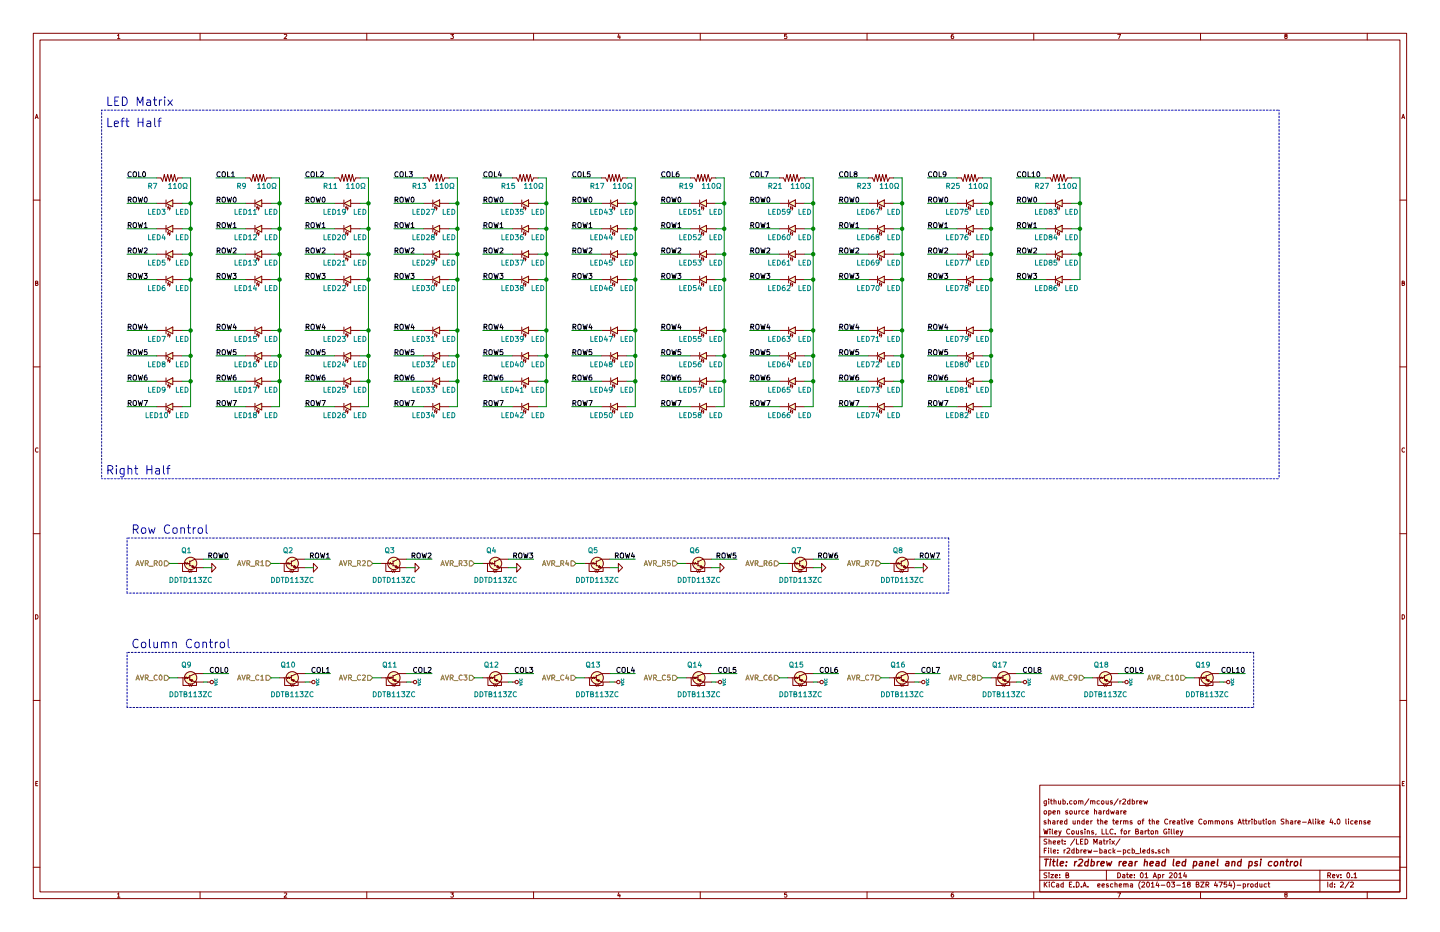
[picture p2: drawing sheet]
<svg xmlns="http://www.w3.org/2000/svg" width="432mm" height="279mm" viewBox="0 0 432 279" stroke-linecap="round" stroke-linejoin="round" font-family="sans-serif">
<g fill="none" stroke="#840000" stroke-width=".3">
<path d="M10 10h411.8v259.4h-411.8zM12 12h407.8v255.4h-407.8zM35.2 10.6l.4-.3v1.3M35.2 11.6h.8M60 10v2M85.2 10.4l.5-.1 .3 .3-.8 1h.8M110 10v2M135.2 10.3h.8l-.5 .5 .5 .2-.1 .5h-.7M160 10v2M185.5 10.2l-.3 1h.8M185.9 10.7v.9M210 10v2"/>
<path d="M235.9 10.3h-.6l-.1 .6 .6-.1 .2 .5-.3 .3-.5-.1M260 10v2M285.9 10.3l-.6 .3-.1 .7 .3 .3 .4-.1v-.7h-.4l-.3 .2M310 10v2M335.2 10.3h.8l-.5 1.3M360 10v2M385.5 10.8l-.3-.2 .3-.3h.4v.4a.5 .5 0 0 0-.5 .2 .5 .5 0 0 0 0 .6l.3 .1 .3-.3-.3-.5M410 10v2M10.6 35.6l.4-1.3 .4 1.3M10.7 35.2h.6M420.3 35.6l.5-1.3 .4 1.3M420.5 35.2h.6"/>
<path d="M10 60h2M47 53.3h1.3l.5 1.1 .5-2.1 .5 2.1 .5-2.1 .5 2.1 .5-2.1 .5 2.1 .5-2.1 .5 2.1 .5-1.1h1.3M49.8 59.9v2.1M73.7 53.3h1.2l.5 1.1 .5-2.1 .6 2.1 .5-2.1 .5 2.1 .5-2.1 .5 2.1 .5-2.1 .5 2.1 .5-1.1h1.3M76.5 59.9v2.1M100.3 53.3h1.3l.5 1.1 .5-2.1 .5 2.1 .5-2.1 .5 2.1 .5-2.1 .6 2.1 .5-2.1 .5 2.1 .5-1.1h1.2M103.1 59.9v2.1M127 53.3h1.3l.5 1.1 .5-2.1 .5 2.1 .5-2.1 .5 2.1 .5-2.1 .5 2.1 .5-2.1 .5 2.1 .5-1.1h1.3M129.8 59.9v2.1M153.7 53.3h1.2l.5 1.1 .6-2.1 .5 2.1 .5-2.1 .5 2.1 .5-2.1 .5 2.1 .5-2.1 .5 2.1 .5-1.1h1.3M156.5 59.9v2.1M180.3 53.3h1.3l.5 1.1 .5-2.1 .5 2.1 .5-2.1 .5 2.1 .6-2.1 .5 2.1 .5-2.1 .5 2.1 .5-1.1h1.3"/>
<path d="M183.1 59.9v2.1M207 53.3h1.3l.5 1.1 .5-2.1 .5 2.1 .5-2.1 .5 2.1 .5-2.1 .5 2.1 .5-2.1 .6 2.1 .5-1.1h1.2M209.8 59.9v2.1M233.7 53.3h1.2l.6 1.1 .5-2.1 .5 2.1 .5-2.1 .5 2.1 .5-2.1 .5 2.1 .5-2.1 .5 2.1 .5-1.1h1.3M236.5 59.9v2.1M260.3 53.3h1.3l.5 1.1 .5-2.1 .5 2.1 .6-2.1 .5 2.1 .5-2.1 .5 2.1 .5-2.1 .5 2.1 .5-1.1h1.3M263.1 59.9v2.1M287 53.3h1.3l.5 1.1 .5-2.1 .5 2.1 .5-2.1 .5 2.1 .5-2.1 .5 2.1 .6-2.1 .5 2.1 .5-1.1h1.2M289.8 59.9v2.1M313.7 53.3h1.3l.5 1.1 .5-2.1 .5 2.1 .5-2.1 .5 2.1 .5-2.1 .5 2.1 .5-2.1 .5 2.1 .5-1.1h1.3M316.5 59.9v2.1M419.8 60h2"/>
<path d="M47 68.6h2.8M47 76.2h2.8M47 61h2.8M49.8 68.6l2-1v2zM49.8 76.2l2-1v2zM49.8 61l2-1.1v2.1zM49.8 67.6v2M49.8 75.2v2M50.5 69.3l-.2 1.1M50.5 77l-.2 1M50.5 61.7l-.2 1M51.1 69.6l-.3 1"/>
<path d="M51.1 77.2l-.3 1M51.1 62l-.3 1M51.8 68.6h2.8M51.8 76.2h2.8M51.8 61h2.8M73.7 68.6h2.8M73.7 76.2h2.8M73.7 61h2.8M76.5 68.6l2-1v2zM76.5 76.2l2-1v2zM76.5 61l2-1.1v2.1zM76.5 67.6v2"/>
<path d="M76.5 75.2v2M77.2 69.3l-.2 1.1M77.2 77l-.2 1M77.2 61.7l-.2 1M77.7 69.6l-.2 1M77.7 77.2l-.2 1M77.7 62l-.2 1M78.5 68.6h2.8M78.5 76.2h2.8M78.5 61h2.8M100.3 68.6h2.8M100.3 76.2h2.8"/>
<path d="M100.3 61h2.8M103.1 68.6l2.1-1v2zM103.1 76.2l2.1-1v2zM103.1 61l2.1-1.1v2.1zM103.1 67.6v2M103.1 75.2v2M103.9 69.3l-.3 1.1M103.9 77l-.3 1M103.9 61.7l-.3 1M104.4 69.6l-.3 1M104.4 77.2l-.3 1M104.4 62l-.3 1"/>
<path d="M105.2 68.6h2.7M105.2 76.2h2.7M105.2 61h2.7M127 68.6h2.8M127 76.2h2.8M127 61h2.8M129.8 68.6l2-1v2zM129.8 76.2l2-1v2zM129.8 61l2-1.1v2.1zM129.8 67.6v2M129.8 75.2v2M130.6 69.3l-.3 1.1"/>
<path d="M130.6 77l-.3 1M130.6 61.7l-.3 1M131.1 69.6l-.3 1M131.1 77.2l-.3 1M131.1 62l-.3 1M131.8 68.6h2.8M131.8 76.2h2.8M131.8 61h2.8M153.7 68.6h2.8M153.7 76.2h2.8M153.7 61h2.8M156.5 68.6l2-1v2z"/>
<path d="M156.5 76.2l2-1v2zM156.5 61l2-1.1v2.1zM156.5 67.6v2M156.5 75.2v2M157.2 69.3l-.2 1.1M157.2 77l-.2 1M157.2 61.7l-.2 1M157.7 69.6l-.2 1M157.7 77.2l-.2 1M157.7 62l-.2 1M158.5 68.6h2.8M158.5 76.2h2.8"/>
<path d="M158.5 61h2.8M180.3 68.6h2.8M180.3 76.2h2.8M180.3 61h2.8M183.1 68.6l2.1-1v2zM183.1 76.2l2.1-1v2zM183.1 61l2.1-1.1v2.1zM183.1 67.6v2M183.1 75.2v2M183.9 69.3l-.3 1.1M183.9 77l-.3 1M183.9 61.7l-.3 1"/>
<path d="M184.4 69.6l-.3 1M184.4 77.2l-.3 1M184.4 62l-.3 1M185.2 68.6h2.8M185.2 76.2h2.8M185.2 61h2.8M207 68.6h2.8M207 76.2h2.8M207 61h2.8M209.8 68.6l2-1v2zM209.8 76.2l2-1v2zM209.8 61l2-1.1v2.1z"/>
<path d="M209.8 67.6v2M209.8 75.2v2M210.6 69.3l-.3 1.1M210.6 77l-.3 1M210.6 61.7l-.3 1M211.1 69.6l-.3 1M211.1 77.2l-.3 1M211.1 62l-.3 1M211.8 68.6h2.8M211.8 76.2h2.8M211.8 61h2.8M233.7 68.6h2.8"/>
<path d="M233.7 76.2h2.8M233.7 61h2.8M236.5 68.6l2-1v2zM236.5 76.2l2-1v2zM236.5 61l2-1.1v2.1zM236.5 67.6v2M236.5 75.2v2M237.2 69.3l-.2 1.1M237.2 77l-.2 1M237.2 61.7l-.2 1M237.7 69.6l-.2 1M237.7 77.2l-.2 1"/>
<path d="M237.7 62l-.2 1M238.5 68.6h2.8M238.5 76.2h2.8M238.5 61h2.8M260.3 68.6h2.8M260.3 76.2h2.8M260.3 61h2.8M263.1 68.6l2.1-1v2zM263.1 76.2l2.1-1v2zM263.1 61l2.1-1.1v2.1zM263.1 67.6v2M263.1 75.2v2"/>
<path d="M263.9 69.3l-.2 1.1M263.9 77l-.2 1M263.9 61.7l-.2 1M264.4 69.6l-.2 1M264.4 77.2l-.2 1M264.4 62l-.2 1M265.2 68.6h2.8M265.2 76.2h2.8M265.2 61h2.8M287 68.6h2.8M287 76.2h2.8M287 61h2.8"/>
<path d="M289.8 68.6l2-1v2zM289.8 76.2l2-1v2zM289.8 61l2-1.1v2.1zM289.8 67.6v2M289.8 75.2v2M290.6 69.3l-.3 1.1M290.6 77l-.3 1M290.6 61.7l-.3 1M291.1 69.6l-.3 1M291.1 77.2l-.3 1M291.1 62l-.3 1M291.8 68.6h2.8"/>
<path d="M291.8 76.2h2.8M291.8 61h2.8M313.7 68.6h2.8M313.7 76.2h2.8M313.7 61h2.8M316.5 68.6l2-1v2zM316.5 76.2l2-1v2zM316.5 61l2-1.1v2.1zM316.5 67.6v2M316.5 75.2v2M317.2 69.3l-.2 1.1M317.2 77l-.2 1"/>
<path d="M317.2 61.7l-.2 1M317.8 69.6l-.3 1M317.8 77.2l-.3 1M317.8 62l-.3 1M318.5 68.6h2.8M318.5 76.2h2.8M318.5 61h2.8M10.7 84.9l.5-.1 .1-.4-.6-.1v1.3h.5l.2-.5-.3-.2M47 83.8h2.8M47 99.1h2.8M49.8 83.8l2-1v2zM49.8 99.1l2-1.1v2.1z"/>
<path d="M49.8 82.8v2M49.8 98v2.1M50.5 84.6l-.2 1M50.5 99.8l-.2 1M51.1 84.8l-.3 1.1M51.8 83.8h2.8M51.8 99.1h2.8M73.7 83.8h2.8M73.7 99.1h2.8M76.5 83.8l2-1v2zM76.5 99.1l2-1.1v2.1zM76.5 82.8v2"/>
<path d="M76.5 98v2.1M77.2 84.6l-.2 1M77.2 99.8l-.2 1M77.7 84.8l-.2 1.1M78.5 83.8h2.8M78.5 99.1h2.8M100.3 83.8h2.8M100.3 99.1h2.8M103.1 83.8l2.1-1v2zM103.1 99.1l2.1-1.1v2.1zM103.1 82.8v2M103.1 98v2.1"/>
<path d="M103.9 84.6l-.3 1M103.9 99.8l-.3 1M104.4 84.8l-.3 1.1M105.2 83.8h2.7M105.2 99.1h2.7M127 83.8h2.8M127 99.1h2.8M129.8 83.8l2-1v2zM129.8 99.1l2-1.1v2.1zM129.8 82.8v2M129.8 98v2.1M130.6 84.6l-.3 1"/>
<path d="M130.6 99.8l-.3 1M131.1 84.8l-.3 1.1M131.8 83.8h2.8M131.8 99.1h2.8M153.7 83.8h2.8M153.7 99.1h2.8M156.5 83.8l2-1v2zM156.5 99.1l2-1.1v2.1zM156.5 82.8v2M156.5 98v2.1M157.2 84.6l-.2 1M157.2 99.8l-.2 1"/>
<path d="M157.7 84.8l-.2 1.1M158.5 83.8h2.8M158.5 99.1h2.8M180.3 83.8h2.8M180.3 99.1h2.8M183.1 83.8l2.1-1v2zM183.1 99.1l2.1-1.1v2.1zM183.1 82.8v2M183.1 98v2.1M183.9 84.6l-.3 1M183.9 99.8l-.3 1M184.4 84.8l-.3 1.1"/>
<path d="M185.2 83.8h2.8M185.2 99.1h2.8M207 83.8h2.8M207 99.1h2.8M209.8 83.8l2-1v2zM209.8 99.1l2-1.1v2.1zM209.8 82.8v2M209.8 98v2.1M210.6 84.6l-.3 1M210.6 99.8l-.3 1M211.1 84.8l-.3 1.1M211.8 83.8h2.8"/>
<path d="M211.8 99.1h2.8M233.7 83.8h2.8M233.7 99.1h2.8M236.5 83.8l2-1v2zM236.5 99.1l2-1.1v2.1zM236.5 82.8v2M236.5 98v2.1M237.2 84.6l-.2 1M237.2 99.8l-.2 1M237.7 84.8l-.2 1.1M238.5 83.8h2.8M238.5 99.1h2.8"/>
<path d="M260.3 83.8h2.8M260.3 99.1h2.8M263.1 83.8l2.1-1v2zM263.1 99.1l2.1-1.1v2.1zM263.1 82.8v2M263.1 98v2.1M263.9 84.6l-.2 1M263.9 99.8l-.2 1M264.4 84.8l-.2 1.1M265.2 83.8h2.8M265.2 99.1h2.8M287 83.8h2.8"/>
<path d="M287 99.1h2.8M289.8 83.8l2-1v2zM289.8 99.1l2-1.1v2.1zM289.8 82.8v2M289.8 98v2.1M290.6 84.6l-.3 1M290.6 99.8l-.3 1M291.1 84.8l-.3 1.1M291.8 83.8h2.8M291.8 99.1h2.8M313.7 83.8h2.8M316.5 83.8l2-1v2z"/>
<path d="M316.5 82.8v2M317.2 84.6l-.2 1M317.8 84.8l-.3 1.1M318.5 83.8h2.8M420.4 84.9l.6-.1 .1-.4-.7-.1v1.3h.6l.2-.5-.3-.2M10 110h2M47 106.7h2.8M47 114.3h2.8M49.8 106.7l2-1v2zM49.8 114.3l2-1v2zM49.8 105.7v2M49.8 113.3v2"/>
<path d="M50.5 107.4l-.2 1.1M50.5 115.1l-.2 1M51.1 107.7l-.3 1M51.1 115.3l-.3 1M51.1 100.1l-.3 1M51.8 106.7h2.8M51.8 114.3h2.8M73.7 106.7h2.8M73.7 114.3h2.8M76.5 106.7l2-1v2zM76.5 114.3l2-1v2zM76.5 105.7v2"/>
<path d="M76.5 113.3v2M77.2 107.4l-.2 1.1M77.2 115.1l-.2 1M77.7 107.7l-.2 1M77.7 115.3l-.2 1M77.7 100.1l-.2 1M78.5 106.7h2.8M78.5 114.3h2.8M100.3 106.7h2.8M100.3 114.3h2.8M103.1 106.7l2.1-1v2zM103.1 114.3l2.1-1v2z"/>
<path d="M103.1 105.7v2M103.1 113.3v2M103.9 107.4l-.3 1.1M103.9 115.1l-.3 1M104.4 107.7l-.3 1M104.4 115.3l-.3 1M104.4 100.1l-.3 1M105.2 106.7h2.7M105.2 114.3h2.7M127 106.7h2.8M127 114.3h2.8M129.8 106.7l2-1v2z"/>
<path d="M129.8 114.3l2-1v2zM129.8 105.7v2M129.8 113.3v2M130.6 107.4l-.3 1.1M130.6 115.1l-.3 1M131.1 107.7l-.3 1M131.1 115.3l-.3 1M131.1 100.1l-.3 1M131.8 106.7h2.8M131.8 114.3h2.8M153.7 106.7h2.8M153.7 114.3h2.8"/>
<path d="M156.5 106.7l2-1v2zM156.5 114.3l2-1v2zM156.5 105.7v2M156.5 113.3v2M157.2 107.4l-.2 1.1M157.2 115.1l-.2 1M157.7 107.7l-.2 1M157.7 115.3l-.2 1M157.7 100.1l-.2 1M158.5 106.7h2.8M158.5 114.3h2.8M180.3 106.7h2.8"/>
<path d="M180.3 114.3h2.8M183.1 106.7l2.1-1v2zM183.1 114.3l2.1-1v2zM183.1 105.7v2M183.1 113.3v2M183.9 107.4l-.3 1.1M183.9 115.1l-.3 1M184.4 107.7l-.3 1M184.4 115.3l-.3 1M184.4 100.1l-.3 1M185.2 106.7h2.8M185.2 114.3h2.8"/>
<path d="M207 106.7h2.8M207 114.3h2.8M209.8 106.7l2-1v2zM209.8 114.3l2-1v2zM209.8 105.7v2M209.8 113.3v2M210.6 107.4l-.3 1.1M210.6 115.1l-.3 1M211.1 107.7l-.3 1M211.1 115.3l-.3 1M211.1 100.1l-.3 1M211.8 106.7h2.8"/>
<path d="M211.8 114.3h2.8M233.7 106.7h2.8M233.7 114.3h2.8M236.5 106.7l2-1v2zM236.5 114.3l2-1v2zM236.5 105.7v2M236.5 113.3v2M237.2 107.4l-.2 1.1M237.2 115.1l-.2 1M237.7 107.7l-.2 1M237.7 115.3l-.2 1M237.7 100.1l-.2 1"/>
<path d="M238.5 106.7h2.8M238.5 114.3h2.8M260.3 106.7h2.8M260.3 114.3h2.8M263.1 106.7l2.1-1v2zM263.1 114.3l2.1-1v2zM263.1 105.7v2M263.1 113.3v2M263.9 107.4l-.2 1.1M263.9 115.1l-.2 1M264.4 107.7l-.2 1M264.4 115.3l-.2 1"/>
<path d="M264.4 100.1l-.2 1M265.2 106.7h2.8M265.2 114.3h2.8M287 106.7h2.8M287 114.3h2.8M289.8 106.7l2-1v2zM289.8 114.3l2-1v2zM289.8 105.7v2M289.8 113.3v2M290.6 107.4l-.3 1.1M290.6 115.1l-.3 1M291.1 107.7l-.3 1"/>
<path d="M291.1 115.3l-.3 1M291.1 100.1l-.3 1M291.8 106.7h2.8M291.8 114.3h2.8M419.8 110h2M11.4 134.4a.58 .58 0 0 0-.8 .5 .58 .58 0 0 0 .8 .5M47 121.9h2.8M49.8 121.9l2-1v2zM49.8 120.9v2M50.5 122.7l-.2 1M51.1 122.9l-.3 1.1M51.8 121.9h2.8"/>
<path d="M73.7 121.9h2.8M76.5 121.9l2-1v2zM76.5 120.9v2M77.2 122.7l-.2 1M77.7 122.9l-.2 1.1M78.5 121.9h2.8M100.3 121.9h2.8M103.1 121.9l2.1-1v2zM103.1 120.9v2M103.9 122.7l-.3 1M104.4 122.9l-.3 1.1M105.2 121.9h2.7"/>
<path d="M127 121.9h2.8M129.8 121.9l2-1v2zM129.8 120.9v2M130.6 122.7l-.3 1M131.1 122.9l-.3 1.1M131.8 121.9h2.8M153.7 121.9h2.8M156.5 121.9l2-1v2zM156.5 120.9v2M157.2 122.7l-.2 1M157.7 122.9l-.2 1.1M158.5 121.9h2.8"/>
<path d="M180.3 121.9h2.8M183.1 121.9l2.1-1v2zM183.1 120.9v2M183.9 122.7l-.3 1M184.4 122.9l-.3 1.1M185.2 121.9h2.8M207 121.9h2.8M209.8 121.9l2-1v2zM209.8 120.9v2M210.6 122.7l-.3 1M211.1 122.9l-.3 1.1M211.8 121.9h2.8"/>
<path d="M233.7 121.9h2.8M236.5 121.9l2-1v2zM236.5 120.9v2M237.2 122.7l-.2 1M237.7 122.9l-.2 1.1M238.5 121.9h2.8M260.3 121.9h2.8M263.1 121.9l2.1-1v2zM263.1 120.9v2M263.9 122.7l-.2 1M264.4 122.9l-.2 1.1M265.2 121.9h2.8"/>
<path d="M287 121.9h2.8M289.8 121.9l2-1v2zM289.8 120.9v2M290.6 122.7l-.3 1M291.1 122.9l-.3 1.1M291.8 121.9h2.8M421.2 134.4a.58 .58 0 0 0-.8 .5 .58 .58 0 0 0 .8 .5M10 160h2M419.8 160h2M53.3 168.9h2.1l.2-.2 .3 .5 .2-.5 .3 .5 .1-.3h.4M54.7 168.9v2.4h1.7l.1-.2 .3 .5 .2-.5 .3 .5 .2-.5 .2 .2h1.2v-1.1M56.9 169.4l1.5 .8h2.6"/>
<path d="M56.9 168.1v1.6M61 167.6h-2.6l-1.5 .8M63.5 168.9l1.3 1.3-1.3 1.3zM83.8 168.9h2.1l.2-.2 .3 .5 .2-.5 .3 .5 .1-.3h.4M85.2 168.9v2.4h1.7l.1-.2 .2 .5 .3-.5 .3 .5 .2-.5 .1 .2h1.3v-1.1M87.4 169.4l1.5 .8h2.5M87.4 168.1v1.6M91.4 167.6h-2.5l-1.5 .8M94 168.9l1.2 1.3-1.2 1.3zM114.3 168.9h2l.3-.2 .2 .5 .3-.5 .2 .5 .2-.3h.4M115.7 168.9v2.4h1.6l.2-.2 .2 .5 .3-.5 .2 .5 .3-.5 .1 .2h1.3v-1.1M117.9 169.4l1.5 .8h2.5"/>
<path d="M117.9 168.1v1.6M121.9 167.6h-2.5l-1.5 .8M124.5 168.9l1.2 1.3-1.2 1.3zM144.8 168.9h2l.3-.2 .2 .5 .3-.5 .2 .5 .2-.3h.3M146.2 168.9v2.4h1.6l.2-.2 .2 .5 .3-.5 .2 .5 .3-.5 .1 .2h1.3v-1.1M148.3 169.4l1.6 .8h2.5M148.3 168.1v1.6M152.4 167.6h-2.5l-1.6 .8M154.9 168.9l1.3 1.3-1.3 1.3zM175.3 168.9h2l.2-.2 .3 .5 .3-.5 .2 .5 .1-.3h.4M176.7 168.9v2.4h1.6l.1-.2 .3 .5 .2-.5 .3 .5 .3-.5 .1 .2h1.2v-1.1M178.8 169.4l1.5 .8h2.6"/>
<path d="M178.8 168.1v1.6M182.9 167.6h-2.6l-1.5 .8M185.4 168.9l1.3 1.3-1.3 1.3zM205.7 168.9h2.1l.2-.2 .3 .5 .2-.5 .3 .5 .1-.3h.4M207.1 168.9v2.4h1.7l.1-.2 .3 .5 .2-.5 .3 .5 .2-.5 .2 .2h1.2v-1.1M209.3 169.4l1.5 .8h2.6M209.3 168.1v1.6M213.4 167.6h-2.6l-1.5 .8M215.9 168.9l1.3 1.3-1.3 1.3zM236.2 168.9h2.1l.2-.2 .3 .5 .2-.5 .3 .5 .1-.3h.4M237.6 168.9v2.4h1.7l.1-.2 .2 .5 .3-.5 .3 .5 .2-.5 .1 .2h1.3v-1.1M239.8 169.4l1.5 .8h2.5"/>
<path d="M239.8 168.1v1.6M243.8 167.6h-2.5l-1.5 .8M246.4 168.9l1.2 1.3-1.2 1.3zM266.7 168.9h2l.3-.2 .2 .5 .3-.5 .2 .5 .2-.3h.4M268.1 168.9v2.4h1.6l.2-.2 .2 .5 .3-.5 .2 .5 .3-.5 .1 .2h1.3v-1.1M270.3 169.4l1.5 .8h2.5M270.3 168.1v1.6M274.3 167.6h-2.5l-1.5 .8M276.9 168.9l1.2 1.3-1.2 1.3zM10.7 184.3a.65 .65 0 0 1 .7 .6 .65 .65 0 0 1-.7 .7zM420.4 184.3a.65 .65 0 0 1 .8 .6 .65 .65 0 0 1-.8 .7zM10 210h2"/>
<path d="M53.3 203.2h2.1l.1-.3 .3 .6 .2-.6 .3 .6 .2-.6 .4 .3M54.9 203.2v2.3h1.6l.1-.3 .3 .5 .2-.5 .3 .5 .3-.5 .1 .3h1.1v-1M56.9 202.4v1.6M56.9 203.7l1.6 .8M58.4 204.5h2.6M58.4 201.9h2.6M58.5 201.9l-1.6 .8M62.2 204.5h.8M83.8 203.2h2.1l.1-.3 .2 .6 .3-.6 .2 .6 .3-.6 .4 .3M85.3 203.2v2.3h1.7l.1-.3 .3 .5 .2-.5 .3 .5 .2-.5 .2 .3h1.1v-1M87.4 202.4v1.6M87.4 203.7l1.6 .8"/>
<path d="M88.9 204.5h2.5M88.9 201.9h2.5M89 201.9l-1.6 .8M92.7 204.5h.8M114.3 203.2h2l.2-.3 .2 .6 .3-.6 .2 .6 .3-.6 .4 .3M115.8 203.2v2.3h1.7l.1-.3 .3 .5 .2-.5 .3 .5 .2-.5 .1 .3h1.2v-1M117.9 202.4v1.6M117.9 203.7l1.6 .8M119.4 204.5h2.5M119.4 201.9h2.5M119.5 201.9l-1.6 .8M123.2 204.5h.8"/>
<path d="M144.8 203.2h2l.1-.3 .3 .6 .2-.6 .3 .6 .3-.6 .3 .3M146.3 203.2v2.3h1.7l.1-.3 .2 .5 .3-.5 .2 .5 .3-.5 .1 .3h1.2v-1M148.3 202.4v1.6M148.3 203.7l1.7 .8M149.9 204.5h2.5M149.9 201.9h2.5M150 201.9l-1.7 .8M153.7 204.5h.7M175.3 203.2h2l.1-.3 .3 .6 .2-.6 .3 .6 .2-.6 .4 .3M176.8 203.2v2.3h1.6l.2-.3 .2 .5 .3-.5 .2 .5 .3-.5 .1 .3h1.1v-1M178.8 202.4v1.6M178.8 203.7l1.7 .8"/>
<path d="M180.3 204.5h2.6M180.3 201.9h2.6M180.5 201.9l-1.7 .8M184.1 204.5h.8M205.7 203.2h2.1l.1-.3 .3 .6 .2-.6 .3 .6 .2-.6 .4 .3M207.3 203.2v2.3h1.6l.1-.3 .3 .5 .2-.5 .3 .5 .3-.5 .1 .3h1.1v-1M209.3 202.4v1.6M209.3 203.7l1.6 .8M210.8 204.5h2.6M210.8 201.9h2.6M210.9 201.9l-1.6 .8M214.6 204.5h.8"/>
<path d="M236.2 203.2h2.1l.1-.3 .2 .6 .3-.6 .2 .6 .3-.6 .4 .3M237.7 203.2v2.3h1.7l.1-.3 .3 .5 .2-.5 .3 .5 .2-.5 .2 .3h1.1v-1M239.8 202.4v1.6M239.8 203.7l1.6 .8M241.3 204.5h2.5M241.3 201.9h2.5M241.4 201.9l-1.6 .8M245.1 204.5h.8M266.7 203.2h2l.2-.3 .2 .6 .3-.6 .2 .6 .3-.6 .4 .3M268.2 203.2v2.3h1.7l.1-.3 .3 .5 .2-.5 .3 .5 .2-.5 .1 .3h1.2v-1M270.3 202.4v1.6M270.3 203.7l1.6 .8"/>
<path d="M271.8 204.5h2.5M271.8 201.9h2.5M271.9 201.9l-1.6 .8M275.6 204.5h.8M297.2 203.2h2l.1-.3 .3 .6 .2-.6 .3 .6 .3-.6 .3 .3M298.7 203.2v2.3h1.7l.1-.3 .2 .5 .3-.5 .2 .5 .3-.5 .1 .3h1.2v-1M300.7 203.7l1.7 .8M300.7 202.4v1.6M302.3 204.5h2.5M302.3 201.9h2.5M302.4 201.9l-1.7 .8M306.1 204.5h.7"/>
<path d="M327.7 203.2h2l.1-.3 .3 .6 .2-.6 .3 .6 .2-.6 .4 .3M329.2 203.2v2.3h1.6l.2-.3 .2 .5 .3-.5 .2 .5 .3-.5 .1 .3h1.1v-1M331.2 203.7l1.7 .8M331.2 202.4v1.6M332.7 204.5h2.6M332.7 201.9h2.6M332.9 201.9l-1.7 .8M336.5 204.5h.8M358.1 203.2h2.1l.1-.3 .3 .6 .2-.6 .3 .6 .2-.6 .4 .3M359.7 203.2v2.3h1.6l.1-.3 .3 .5 .2-.5 .3 .5 .3-.5 .1 .3h1.1v-1M361.7 203.7l1.6 .8M361.7 202.4v1.6"/>
<path d="M363.2 204.5h2.6M363.2 201.9h2.6M363.3 201.9l-1.6 .8M367 204.5h.8M419.8 210h2M10.7 234.9h.5M11.3 234.3h-.6v1.3h.6M311.8 235.4h108v32h-108zM314.5 239.5v.2M315.2 239.5v1.3l.3 .2M316.1 239.5v1.5M318.7 239.5v1.5"/>
<path d="M326.5 239.5l-1.3 1.9M335.3 239.5l-1.3 1.9M336.7 239.7l.6-.2 .2 .5-.9 1h.9M338.8 239.5v1.5M339.5 239.5v1.5M420.5 234.9h.4M421.1 234.3h-.6v1.3h.6M10 260h2M311.8 256.9h108M311.8 250.9h108M313 248.5l.3 1.5 .3-1 .3 1 .4-1.5M313.1 243.2h.7l-.1 .8-.6-.1z"/>
<path d="M313.1 255h.5M313.6 246.1l-.3-.1-.2 .3v.2l.5 .1v.4h-.5M313.8 240.1l-.1 1.3-.6 .1M313.8 240.1h-.5l-.2 .2v.6l.7 .1M313.8 254.3h-.7v1.5M313.9 251.6l-.8 .1a.64 .64 0 0 0 .7 .8v.5h-.7M314.4 246.2l.5-.1 .1 .9M314.4 245.5v1.5M314.4 254.3v.1M314.4 254.8v1M314.5 243.1h.4l.3 .2-.1 .7h-.6M314.5 240.1v.9"/>
<path d="M314.5 243.1v1.5M314.6 252.2l.5-.1 .1 1M314.6 251.6v1.5M314.8 248.5v.2M314.8 249v1M315 240.1h.5M315.1 254.3v1.2l.2 .3M315.5 248.5v1.3l.2 .2M315.7 246.1h.6v.9M315.7 243.6l.8-.2-.1-.3h-.4l-.3 .2 .1 .7h.6M315.8 252.6l.7-.2v-.3h-.4l-.3 .2 .1 .7h.6M315.8 255.3l.8-.2-.1-.3h-.4l-.3 .2 .1 .7h.6"/>
<path d="M316.1 240.2l.5-.1 .1 .9M316.3 249.6l.7-.2-.1-.3-.4-.1-.2 .3v.7h.6M316.3 246.4l-.7 .3 .2 .3h.5M317 246v1M317.1 252.6l.7-.2v-.3h-.5l-.2 .2 .1 .7h.6M317.1 243.2l.6-.1 .1 .9M317.1 243.1v.9M317.2 255.6v.2M317.2 254.8v.2M317.4 240.1l.1 .9 .5-.1M317.5 246l-.5 .3M317.5 249l.3 1"/>
<path d="M317.9 246.6l.7-.2v-.3l-.5-.1-.2 .3 .1 .7h.6M318 240.1v.9M318.2 249l-.7 1.5M318.3 252.1h.5M318.5 251.6v1.3l.3 .2M318.7 240.1h.5l.3 .2-.2 .7h-.6M319.1 254.8v1M319.4 252.9v.2M319.4 252.1v.2M319.5 254.8l-.4 .2M319.9 246.1l-.4-.1-.3 .3 .1 .6 .6 .1M319.9 245.5v1.5"/>
<path d="M319.9 254.4l.6-.1 .3 .4-.9 1.1h.9M320.1 240.9v.1M320.1 243.1h-.3l-.3 .2 .1 .2 .5 .1v.4h-.6M320.8 248.7a.67 .67 0 0 0-1 .6 .67 .67 0 0 0 1 .6M320.8 243.2h.7l-.1 .8-.6-.1zM321.4 249.2h.6v.8l-.6-.1zM321.4 240.1h-.4l-.3 .2 .1 .6 .6 .1M321.8 246v1l.6-.1M322.1 254.8h-.5l-.2 .2v.6l.7 .1M322.1 254.3v1.5M322.1 240.2h.6v.8l-.6-.1zM322.2 243.1v.9l.6-.1"/>
<path d="M322.3 251.5l-1.3 1.9M322.4 246v1M322.8 249v1l.6-.1M322.8 254.8h.4l.3 .2-.1 .7h-.6M322.8 251.6v1.5h.7M322.8 254.3v1.5M322.8 243.1v.9M323.1 246.2l.6-.1v.9M323.1 246v1M323.4 249v1M323.4 240.2l.6-.1 .1 .9M323.4 240.1v.9"/>
<path d="M323.5 243.1v.9M324 243.1l-.5 .2M324 252.3h.5M324.1 240.3l.2-.2h.4v.9M324.1 254.8v1M324.6 254.8l-.5 .2M324.6 249.1l-.3-.1-.3 .3 .1 .2 .5 .1v.4h-.6M324.7 251.6h-.7v1.5h.7M325 255.3l.7-.2v-.3h-.5l-.2 .2 .1 .7h.6M325.1 246.1l-.4-.1-.3 .3 .1 .6 .6 .1M325.1 243.1h-.4l-.3 .2 .1 .6 .6 .1M325.1 245.5v1.5"/>
<path d="M325.3 248.5v.2M325.3 249v1M325.3 251.6a.76 .76 0 0 1 .9 .7 .76 .76 0 0 1-.9 .8zM325.7 243.6l.7-.2-.1-.3h-.4l-.2 .2 .1 .7h.5M325.7 246.6l.7-.2v-.3l-.4-.1-.3 .3 .1 .7h.6M326 249.2l.6-.1 .1 .9M326 249v1M326.2 254.8l.3 1 .3-.8 .3 .8 .3-1M327 240.2l.6-.1 .1 .9M327 240.1v.9M327.1 246v1M327.5 246l-.4 .3"/>
<path d="M327.7 240.3l.2-.2h.3l.1 .9M327.9 249.1l-.4-.1-.2 .3 .1 .2 .5 .1v.4h-.6M327.9 255.2h1.2M328 253.1v-1.5l.5 1 .5-1v1.5M328.2 243.2l.6-.1v.9M328.2 242.5v1.5M328.7 250l-.2 .3M329 246h.5M329.2 245.5v1.3l.3 .2M329.5 243.1h.6l.1 .9M329.7 240.1h-.5l-.2 .2v.6l.7 .1M329.7 252.1h.6v1"/>
<path d="M329.8 254.8h.4l.3 .2-.1 .7h-.6M329.8 254.3v1.5M330 246.2l.6-.1 .1 .9M330 245.5v1.5M330.2 243.4l-.7 .3 .2 .3h.5M330.3 252.4l-.7 .3 .2 .4 .5-.1M330.3 240.2h.7l-.1 .8-.6-.1zM330.5 248.5v1.5h.7M330.8 252.1h.6M330.9 243.1v.9M331 251.6v1.3l.4 .2M331.1 254.8h.6l.1 1"/>
<path d="M331.3 246.6l.7-.2v-.3l-.5-.1-.2 .3 .1 .7h.6M331.3 243.1l-.4 .2M331.7 248.5v1.5h.7M331.7 240.1v.9l.6-.1M331.8 255.1l-.7 .3 .2 .4 .5-.1M331.9 252.1v1M332.3 240.1v.9M332.3 252.1l-.4 .2M332.5 243.1h-.5l-.3 .2 .1 .6 .7 .1M332.5 242.5v1.5M332.8 251.6v.1M332.8 252.1v1"/>
<path d="M333 243.1l.3 .9 .3-.7 .3 .7 .3-.9M333.1 254.8h-.4l-.3 .2 .1 .6 .6 .1M333.4 252.1l.8 1M333.5 240.1h-.3l-.3 .2 .1 .2 .5 .1v.4h-.6M333.6 246h.6M333.8 248.7a.67 .67 0 0 0-1 .6 .67 .67 0 0 0 1 .6M333.8 254.3v1.5M333.8 245.5v1.3l.4 .2M333.9 255.2l.5 .6M334.2 252.1l-.8 1M334.4 254.8l-.6 .5M334.4 249.9v.1"/>
<path d="M334.6 246.6l.7-.2v-.3l-.5-.1-.2 .3 .1 .7h.6M334.7 243.1h.6l.1 .9M335 255.2h1.1M335.4 243.4l-.7 .3 .2 .3h.5M335.8 240.1v.9M335.8 251.5l-1.2 1.9M336 246v1M336 249h.6M336.1 243.1v.9M336.2 240.1l-.4 .2M336.4 246l-.4 .3M336.5 243.1l-.4 .2"/>
<path d="M336.6 248.5l-.4 .3v1.2M336.9 254.8h.4l.3 .2-.2 .7h-.5M336.9 254.8v1.5M336.9 246.2l.6-.1 .1 .9M336.9 246v1M337 243.6l.7-.2-.1-.3h-.4l-.2 .2v.7h.6M337.1 249.2h.6v.8l-.6-.1zM337.6 246.3l.2-.3 .4 .1v.9M338.5 249v1M338.8 240.1h-.4l-.3 .2 .1 .6 .6 .1M338.8 254.8h-.4l-.3 .2 .1 .6 .6 .1M338.9 249l-.4 .3"/>
<path d="M339.4 246.1l-.3-.1-.2 .3v.2l.5 .1v.4h-.5M339.5 254.8h.4l.3 .2-.1 .7h-.6M339.5 254.3v1.5M339.5 240.1h.5l.2 .2-.1 .7h-.6M340.5 255.9h1.1M340.5 249.3l.7-.2v-.4l-.7-.2v1.5h.6l.3-.4-.4-.3M340.9 240.1v.9M341.3 246.2h.6v.8l-.6-.1zM341.3 240.1l-.4 .2M341.7 240.6l.7-.2v-.3h-.4l-.3 .2 .1 .7h.6M342 254.3v1.2l.2 .3M342 249.1h.6l.1 .9"/>
<path d="M342.4 246h.6M342.7 249.4l-.7 .3 .2 .3h.5M342.7 255.3l.7-.2v-.3h-.5l-.2 .2 .1 .7h.6M343 240.1l.3 .9 .2-.7 .3 .7 .3-.9M343 245.5l-.4 .3v1.2M343.4 249v1M343.8 249l-.4 .3M344.1 249h.6M344.3 248.5v1.3l.4 .2M344.4 246h.6M344.7 245.5v1.3l.3 .2M344.7 254.8h-.4l-.3 .2 .1 .6 .6 .1"/>
<path d="M344.7 254.3v1.5M345.2 249.2h.6v.8l-.6-.1zM345.5 246.2l.6-.1 .1 .9M345.5 245.5v1.5M345.9 254.8h-.3l-.3 .2 .1 .2 .5 .1v.4h-.6M346.5 249.2l.6-.1 .1 .9M346.5 249v1M346.6 255.6v.2M346.8 246.6l.7-.2-.1-.3-.4-.1-.2 .3 .1 .7h.5M347.9 254.8h-.4l-.2 .2v.2l.6 .1v.4h-.6M349.2 254.8h-.4l-.3 .2 .1 .6 .6 .1M349.8 248.6a.69 .69 0 0 0-.9 .7 .69 .69 0 0 0 1 .6v-.5h-.3"/>
<path d="M349.9 254.9l.5-.1 .1 1M349.9 254.3v1.5M350.2 245.7a.67 .67 0 0 0-1 .6 .67 .67 0 0 0 1 .6M350.5 248.5v.2M350.5 249v1M350.8 246v1M351.2 248.5v1.3l.2 .2M351.2 246l-.4 .3M351.7 246.6l.7-.2-.1-.3-.4-.1-.2 .3v.7h.6M352 248.5v1.3l.2 .2M352.7 249.6l.7-.2v-.3l-.4-.1-.3 .3 .1 .7h.6M353 246.1h.6l.1 .9"/>
<path d="M353.7 246.4l-.7 .3 .2 .3h.5M353.9 249l.4 1M354.2 246h.5M354.4 245.5v1.3l.3 .2M354.7 249l-.8 1.5M355.2 245.5v.2M355.2 246v1M355.8 246l.4 1 .3-1M357 246.6l.7-.2v-.3l-.4-.1-.3 .3 .1 .7h.6M360.4 245.7a.67 .67 0 0 0-1 .6 .67 .67 0 0 0 1 .6M361 246.2h.7l-.1 .8-.6-.1zM362.4 246.2l.6-.1v.9"/>
<path d="M362.4 246v1M363 246.3l.2-.3 .4 .1 .1 .9M364.4 246.2l.6-.1v.9M364.4 246v1M365 246.3l.3-.3 .3 .1 .1 .9M366.4 246.2h.6v.8l-.6-.1zM367.7 246.2l.6-.1 .1 .9M367.7 246v1M369.6 246.1l-.4-.1-.2 .3 .1 .2 .5 .1v.4h-.6M371.2 247l.5-1.5 .5 1.5M371.4 246.6h.7M372.5 246h.6"/>
<path d="M372.7 245.5v1.3l.4 .2M373.4 246h.6M373.6 245.5v1.3l.4 .2M374.5 246v1M374.9 246l-.4 .3M375.4 245.5v.2M375.4 246v1M376.1 246.1l.5-.1 .2 .3-.1 .7h-.6M376.1 245.5v1.5M377.5 246v1l.6-.1M378.1 246v1M378.6 246h.6"/>
<path d="M378.8 245.5v1.3l.4 .2M379.7 245.5v.2M379.7 246v1M380.4 246.2h.6v.8l-.6-.1zM381.7 246.2l.6-.1 .1 .9M381.7 246v1M385 245.6l-.8 .1a.64 .64 0 0 0 .7 .8v.5h-.8M385.6 246.2l.6-.1 .1 .9M385.6 245.5v1.5M387 246.1h.6v.9M387.6 246.4l-.7 .3 .2 .3h.5M388.3 246v1"/>
<path d="M388.8 246l-.5 .3M389.2 246.6l.7-.2v-.3l-.5-.1-.2 .3 .1 .7h.6M390.6 246.5h1.1M392.2 247l.5-1.5 .5 1.5M392.4 246.6h.7M393.7 245.5v1.3l.2 .2M394.5 245.5v.2M394.5 246v1M395.2 245.5v1.5M395.4 246.5l.4 .5M395.8 246l-.6 .6M396.4 246.6l.7-.2-.1-.3-.4-.1-.2 .3v.7h.6"/>
<path d="M399.2 245.5l-.4 1.1h.9M399.5 246v1M400.3 246.9v.1M401.1 245.7l.2-.2a.72 .72 0 0 1 .5 .8 .72 .72 0 0 1-.6 .7l-.3-.5zM403.6 245.5v1.3l.2 .2M404.4 245.5v.2M404.4 246v1M405.7 246.1l-.4-.1-.3 .3 .1 .6 .6 .1M406.3 246.6l.7-.2v-.3l-.5-.1-.2 .3 .1 .7h.6M407.7 246.2l.6-.1v.9M407.7 246v1M409.5 246.1l-.3-.1-.3 .3 .1 .2 .5 .1v.4h-.6"/>
<path d="M410.2 246.6l.7-.2-.1-.3-.4-.1-.2 .3v.7h.6M419.8 260h2M35.2 268l.4-.3v1.3M35.2 269h.8M60 267.4v2M85.2 267.8l.5-.1 .3 .3-.8 1h.8M110 267.4v2M135.2 267.7h.8l-.5 .4 .5 .3-.1 .4h-.7M160 267.4v2M185.5 267.6l-.3 .9h.8M185.9 268.1v.9M210 267.4v2"/>
<path d="M235.9 267.7h-.6l-.1 .6 .6-.1 .2 .5-.3 .3-.5-.2M260 267.4v2M285.9 267.7l-.6 .3-.1 .7 .3 .3 .4-.2v-.6l-.4-.1-.3 .3M310 267.4v2M311.8 263.9h108M311.8 260.9h108M313.1 264.4v1.5M313.3 265.1l.7 .8M313.9 261.7l-.8 .1a.64 .64 0 0 0 .7 .8v.5h-.7M314 264.4l-.9 .9M314.6 261.6v.2M314.6 262.2v.9"/>
<path d="M314.6 264.4v.2M314.6 264.9v1M315.1 262.2h.8l-.8 .9h.8M316.2 264.6a.67 .67 0 0 0-.9 .6 .67 .67 0 0 0 .9 .6M316.4 262.7l.7-.2v-.3h-.5l-.2 .2 .1 .7h.6M316.8 265h.6l.1 .9M317.5 265.3l-.7 .3 .2 .3h.5M317.8 263v.1M317.8 262.2v.2M318.8 265l-.4-.1-.3 .3 .1 .6 .6 .1M318.8 264.4v1.5M319.6 262.4l.7-.2v-.4l-.7-.2v1.5h.6l.3-.4-.4-.3"/>
<path d="M320.7 265.2h.5M321.4 264.4h-.7v1.5h.7M322 265.8v.1M322.7 264.4a.76 .76 0 0 1 .9 .8 .76 .76 0 0 1-.9 .7zM324.2 265.8v.1M324.7 265.9l.5-1.5 .5 1.5M324.9 265.5h.7M326.2 265.8v.1M329.2 265.5l.7-.2-.1-.3-.4-.1-.2 .3v.7h.6M330.5 265.5l.7-.2-.1-.3-.4-.1-.2 .3v.7h.6M331.8 260.9v3M332.3 265l-.3-.1-.3 .3 .1 .2 .5 .1v.4h-.6"/>
<path d="M333.7 265l-.5-.1-.2 .3v.6l.7 .1M334.3 265.1l.6-.1 .1 .9M334.3 264.4v1.5M335.2 267.7h.8l-.5 1.3M335.2 261.6a.76 .76 0 0 1 .8 .8 .76 .76 0 0 1-.8 .7zM335.6 265.5l.7-.2v-.3l-.5-.1-.2 .3 .1 .7h.6M336.7 262.2h.5l.1 .9M337 265.1l.6-.1v.9M337 264.9v1M337.3 262.5l-.7 .3 .2 .3h.5M337.6 265.2l.2-.3 .4 .1 .1 .9M337.8 262.2h.6"/>
<path d="M338 261.6v1.3l.4 .2M338.8 262.7l.7-.2-.1-.3h-.4l-.2 .2 .1 .7h.5M339 265h.6v.9M339.6 265.3l-.7 .3 .2 .3h.5M340.2 263v.1M340.2 262.2v.2M341.9 264.2a1.71 1.71 0 0 0 0 2.3M342.1 261.8l.2-.2a.72 .72 0 0 1 .5 .8 .72 .72 0 0 1-.6 .7l-.3-.5zM342.4 264.6l.6-.2 .3 .5-1 1h1M343.4 262.1l.4-.5v1.5M343.4 263.1h.8M344 264.6l.2-.2a.72 .72 0 0 1 .5 .8 .72 .72 0 0 1-.7 .7l-.2-.5z"/>
<path d="M345.2 264.9l.5-.5v1.5M345.2 265.9h.9M345.8 263.1l.5-1.5 .5 1.5M345.9 262.7h.7M347 264.4l-.3 1.1h.9M347.3 262.2h.4l.3 .2-.1 .7h-.6M347.3 262.2v1.5M347.4 264.9v1M348.2 265.4h1.1M348.6 262.2v.9M349.1 262.2l-.5 .2M350.1 264.6l.2-.2a.72 .72 0 0 1 .5 .8 .72 .72 0 0 1-.6 .7l-.3-.5z"/>
<path d="M350.6 261.8l.6-.2 .3 .5-.9 1h.9M351.3 264.4h.9l-.5 .6 .4 .2v.6h-.8M352.2 261.8l.2-.2a.72 .72 0 0 1 .6 .8 .72 .72 0 0 1-.7 .7l-.2-.5zM352.9 265.4h1.1M353.5 262.1l.4-.5v1.5M353.5 263.1h.9M354.6 264.9l.5-.5v1.5M354.6 265.9h.9M355.3 261.6l-.4 1.1h1M355.6 262.2v.9M356.3 265.1l-.2-.3 .2-.4 .5 .2v.3a.61 .61 0 0 0-.6 .2 .61 .61 0 0 0-.1 .7h.7l.1-.4-.3-.3M358.7 265.2l.7-.2v-.4l-.7-.2v1.5h.6l.3-.4-.4-.3"/>
<path d="M360 267.4v2M360 264.4h1.1l-1.1 1.5h1.1M361.6 265.2h.7l.1-.6-.8-.2v1.5M362 265.2l.5 .7M364.5 264.4l-.3 1.1h.9M364.9 264.9v1M365.5 264.4h1l-.6 1.5M367.8 264.4h-.7l-.1 .8 .7-.1 .1 .7h-.8M368.8 264.4l-.3 1.1h.9M369.2 264.9v1M369.8 264.2a1.71 1.71 0 0 1 0 2.3M370.9 265.4h1.2"/>
<path d="M372.8 265l.4-.1 .3 .3-.1 .7h-.6M372.8 264.9v1.5M374.1 264.9v1M374.6 264.9l-.5 .3M375.1 265.1h.6v.8l-.6-.1zM377.1 265l-.5-.1-.2 .3v.6l.7 .1M377.1 264.4v1.5M377.8 264.9l.1 1 .5-.1M378.4 264.9v1M379.8 265l-.5-.1-.3 .3 .1 .6 .7 .1M380.2 264.9h.6M380.4 264.4v1.3l.4 .2"/>
<path d="M385.5 268.2l-.3-.2 .3-.3h.4v.4a.5 .5 0 0 0-.5 .2 .5 .5 0 0 0 0 .6l.3 .1 .3-.3-.3-.5M395.8 260.9v6.5M398.1 262.4h.8v-.6l-.8-.2v1.5M398.1 264.4v1.5M398.5 262.4l.5 .7M399.5 265l-.4-.1-.3 .3 .1 .6 .6 .1M399.5 264.4v1.5M399.6 262.7l.7-.2-.1-.3h-.4l-.2 .2v.7h.6M400.2 265.8v.1M400.2 265v.2M400.8 262.2l.3 .9 .4-.9M402 264.6l.6-.2 .2 .5-.9 1h.9"/>
<path d="M402.1 263v.1M402.1 262.2v.2M404 261.8l.2-.2a.72 .72 0 0 1 .6 .8 .72 .72 0 0 1-.7 .7l-.2-.5zM404.5 264.4l-1.2 1.9M405 264.6l.6-.2 .2 .5-.9 1h.9M405.4 263v.1M406 262.1l.4-.5v1.5M406 263.1h.9M410 267.4v2"/>
<circle cx="57.1" cy="168.9" r="1.85"/>
<circle cx="87.6" cy="168.9" r="1.85"/>
<circle cx="118.1" cy="168.9" r="1.85"/>
<circle cx="148.6" cy="168.9" r="1.85"/>
<circle cx="179.1" cy="168.9" r="1.85"/>
<circle cx="209.5" cy="168.9" r="1.85"/>
<circle cx="240" cy="168.9" r="1.85"/>
<circle cx="270.5" cy="168.9" r="1.85"/>
<circle cx="57.1" cy="203.2" r="1.85"/>
<circle cx="63.5" cy="204.5" r=".51"/>
<circle cx="87.6" cy="203.2" r="1.85"/>
<circle cx="94" cy="204.5" r=".51"/>
<circle cx="118.1" cy="203.2" r="1.85"/>
<circle cx="124.5" cy="204.5" r=".51"/>
<circle cx="148.6" cy="203.2" r="1.85"/>
<circle cx="154.9" cy="204.5" r=".51"/>
<circle cx="179.1" cy="203.2" r="1.85"/>
<circle cx="185.4" cy="204.5" r=".51"/>
<circle cx="209.5" cy="203.2" r="1.85"/>
<circle cx="215.9" cy="204.5" r=".51"/>
<circle cx="240" cy="203.2" r="1.85"/>
<circle cx="246.4" cy="204.5" r=".51"/>
<circle cx="270.5" cy="203.2" r="1.85"/>
<circle cx="276.9" cy="204.5" r=".51"/>
<circle cx="301" cy="203.2" r="1.85"/>
<circle cx="307.3" cy="204.5" r=".51"/>
<circle cx="331.5" cy="203.2" r="1.85"/>
<circle cx="337.8" cy="204.5" r=".51"/>
<circle cx="362" cy="203.2" r="1.85"/>
<circle cx="368.3" cy="204.5" r=".51"/>
</g>
<g fill="none" stroke="#840000" stroke-width=".41">
<path d="M313.2 257.6h1.2M313.8 257.6l-.2 2M315 258.3l-.2 1.3M315 257.6v.2M315.6 258.3h.8M316 257.6l-.2 1.7 .5 .3M317.1 257.6l-.2 1.7 .3 .3M317.9 258.9l1-.2v-.4h-.8l-.2 1 .2 .3 .6-.1M319.7 259.4v.2M319.8 258.3v.2M322.3 258.3l-.1 1.3M322.9 258.3l-.6 .3"/>
<path d="M323.5 257.8l.8-.2 .3 .6-1.4 1.4h1.3M326.3 258.3h-.7l-.4 .9 .4 .4 .6-.1M326.4 257.6l-.2 2M327.3 258.3h.5l.4 .3-.2 .8-.3 .2-.6-.1M327.4 257.6l-.3 2M329.1 258.3l-.2 1.3M329.6 258.3l-.6 .3M330.1 258.9l1-.2v-.4h-.8l-.2 1 .3 .3 .5-.1M331.9 258.3l.2 1.3 .5-1 .2 1 .6-1.3M335.7 258.3l-.2 1.3M336.2 258.3l-.6 .3M336.8 258.9l.9-.2v-.4h-.8l-.2 1 .3 .3 .5-.1"/>
<path d="M338.7 258.3h.7v1.3M339.5 258.7l-.7 .1-.3 .3 .2 .5 .7-.1M340.5 258.3l-.2 1.3M341 258.3l-.6 .3M343.2 258.4l.8-.1-.1 1.3M343.3 257.6l-.2 2M344.9 258.9l.9-.2v-.4h-.8l-.2 1 .3 .3 .5-.1M346.8 258.3h.7v1.3M347.6 258.7l-.7 .1-.3 .3 .2 .5 .7-.1M349.4 258.3h-.7l-.4 .9 .4 .4 .6-.1M349.5 257.6l-.2 2M352 257.6l-.2 1.7 .2 .3"/>
<path d="M352.8 258.9l.9-.2v-.4h-.6l-.3 .2v1h.7M355.5 258.3h-.7l-.4 .9 .4 .4 .6-.1M355.6 257.6l-.2 2M358 258.3h.5l.4 .3-.2 .8-.3 .2-.6-.1M358 258.3l-.3 2M359.8 258.3h.8l-.1 1.3M360.6 258.7l-.7 .1-.3 .3 .2 .5 .7-.1M361.6 258.4l.8-.1-.1 1.3M361.6 258.3l-.2 1.3M363.2 258.9l1-.2v-.4h-.8l-.2 1 .2 .3 .6-.1M365.2 257.6l-.2 1.7 .3 .3M367.7 258.3h.8l-.1 1.3"/>
<path d="M368.5 258.7l-.7 .1-.3 .3 .2 .5 .7-.1M369.5 258.4l.8-.1-.1 1.3M369.5 258.3l-.2 1.3M372.2 258.3h-.8l-.3 .9 .3 .4 .6-.1M372.2 257.6l-.2 2M374.6 258.3h.6l.3 .3-.2 .8-.3 .2-.5-.1M374.6 258.3l-.2 2M377.1 258.3h-.5l-.3 .3 .7 .4-.1 .5h-.7M378.1 258.3l-.2 1.3M378.1 257.6v.2M381.4 258.3h-.8l-.3 .9 .4 .4 .6-.1M382.2 258.4l.3-.1 .6 .1v.8l-.4 .4-.6-.2z"/>
<path d="M384 258.4l.8-.1v1.3M384.1 258.3l-.2 1.3M385.6 258.3h.8M386 257.6l-.3 1.7 .5 .3M387 258.3l-.1 1.3M387.6 258.3l-.6 .3M388.2 258.4l.3-.1 .6 .1v.8l-.4 .4-.6-.2zM390.1 257.6l-.2 1.7 .3 .3"/>
</g>
<g fill="none" stroke="#000" stroke-width=".3">
<path d="M38.5 59.9l.7-.1 .1-.5-.8-.2v1.5M38.8 59.9l.5 .7M39.3 51.6a.68 .68 0 0 0-.9 .6 .68 .68 0 0 0 .9 .7M40 51.7l.3-.2 .6 .2-.2 1.2-.7-.1zM40.1 59.2l.5-.1 .3 .2v1.1l-.3 .2-.6-.2-.1-.8zM41.5 59.1l.3 1.5 .3-1.1 .3 1.1 .3-1.5M41.6 51.5v1.5h.7M42.9 51.6l.2-.1a.74 .74 0 0 1 .6 .8 .74 .74 0 0 1-.7 .6l-.3-.5zM43.5 59.2l.1-.1a.74 .74 0 0 1 .6 .8 .74 .74 0 0 1-.7 .7l-.2-.6zM65.1 59.9l.8-.1v-.5l-.8-.2v1.5M65.5 59.9l.5 .7M66 51.6a.68 .68 0 0 0-1 .6 .68 .68 0 0 0 1 .7"/>
<path d="M66.6 51.7l.4-.2 .5 .2-.1 1.2-.8-.1zM66.8 59.2l.4-.1 .3 .2v1.1l-.3 .2-.6-.2v-.8zM68.1 59.1l.4 1.5 .3-1.1 .3 1.1 .3-1.5M68.2 51.5v1.5h.8M69.4 51.9l.5-.4v1.5M69.4 53h.9M70.1 59.3l.2-.2a.74 .74 0 0 1 .5 .8 .74 .74 0 0 1-.6 .7l-.3-.6zM91.8 59.9l.7-.1 .1-.5-.8-.2v1.5M92.2 59.9l.5 .7M92.7 51.6a.68 .68 0 0 0-1 .6 .68 .68 0 0 0 1 .7M93.3 51.7l.3-.2 .6 .2-.1 1.2-.8-.1zM93.5 59.2l.4-.1 .3 .2v1.1l-.3 .2-.6-.2-.1-.8z"/>
<path d="M94.8 59.1l.3 1.5 .3-1.1 .3 1.1 .4-1.5M94.9 51.5v1.5h.8M96.1 51.6l.6-.1 .3 .4-1 1.1h1M96.7 59.3l.3-.2a.74 .74 0 0 1 .5 .8 .74 .74 0 0 1-.7 .7l-.2-.6zM118.5 59.9l.7-.1 .1-.5-.8-.2v1.5M118.8 59.9l.6 .7M119.4 51.6a.68 .68 0 0 0-1 .6 .68 .68 0 0 0 1 .7M120 51.7l.3-.2 .6 .2-.2 1.2-.7-.1zM120 59.3l.3-.2 .6 .2-.2 1.3-.7-.2zM121.5 59.1l.3 1.5 .3-1.1 .3 1.1 .4-1.5M121.6 51.5v1.5h.7M122.7 51.5h.9l-.5 .6 .5 .2v.6l-.3 .1-.6-.1"/>
<path d="M123.5 59.2l.1-.1a.74 .74 0 0 1 .6 .8 .74 .74 0 0 1-.7 .7l-.2-.6zM145.1 59.9l.8-.1v-.5l-.8-.2v1.5M145.5 59.9l.5 .7M146 51.6a.68 .68 0 0 0-.9 .6 .68 .68 0 0 0 .9 .7M146.7 51.7l.3-.2 .5 .2-.1 1.2-.7-.1zM146.8 59.2l.4-.1 .3 .2v1.1l-.3 .2-.5-.2-.1-.8zM148.1 59.1l.4 1.5 .3-1.1 .3 1.1 .3-1.5M148.3 51.5v1.5h.7M149.8 51.4l-.4 1.1h1M150.2 59.2l.1-.1a.74 .74 0 0 1 .6 .8 .74 .74 0 0 1-.7 .7l-.3-.6zM150.2 52v1M171.8 59.9l.7-.1 .1-.5-.8-.2v1.5"/>
<path d="M172.2 59.9l.5 .7M172.7 51.6a.68 .68 0 0 0-1 .6 .68 .68 0 0 0 1 .7M173.3 51.7l.3-.2 .6 .2-.1 1.2-.8-.1zM173.5 59.2l.4-.1 .3 .2v1.1l-.3 .2-.6-.2v-.8zM174.8 59.1l.4 1.5 .2-1.1 .3 1.1 .4-1.5M174.9 51.5v1.5h.8M176.8 59.3l.2-.2a.74 .74 0 0 1 .5 .8 .74 .74 0 0 1-.7 .7l-.2-.6zM176.9 51.5h-.7l-.1 .7 .7-.1 .2 .6-.3 .3-.6-.1M198.5 59.9l.7-.1 .1-.5-.8-.2v1.5M198.9 59.9l.5 .7M199.4 51.6a.68 .68 0 0 0-1 .6 .68 .68 0 0 0 1 .7M200 51.7l.3-.2 .6 .2-.2 1.2-.7-.1z"/>
<path d="M200.2 59.2l.4-.1 .3 .2v1.1l-.3 .2-.6-.2-.1-.8zM201.5 59.1l.3 1.5 .3-1.1 .3 1.1 .4-1.5M201.6 51.5v1.5h.7M203.4 59.3l.3-.2a.74 .74 0 0 1 .5 .8 .74 .74 0 0 1-.7 .7l-.2-.6zM203.5 51.5l-.7 .3v.9l.3 .3 .5-.1-.1-.8h-.4l-.3 .2M225.1 59.9l.8-.1 .1-.5-.9-.2v1.5M225.5 59.9l.5 .7M226 51.6a.68 .68 0 0 0-.9 .6 .68 .68 0 0 0 .9 .7M226.7 51.7l.3-.2 .6 .2-.2 1.2-.7-.1zM226.7 59.3l.3-.2 .6 .2-.2 1.3-.7-.2zM228.1 59.1l.4 1.5 .3-1.1 .3 1.1 .3-1.5M228.3 51.5v1.5h.7"/>
<path d="M229.4 51.5h1l-.7 1.5M230.1 59.3l.2-.2a.74 .74 0 0 1 .6 .8 .74 .74 0 0 1-.7 .7l-.3-.6zM251.8 59.9l.8-.1v-.5l-.8-.2v1.5M252.2 59.9l.5 .7M252.7 51.6a.68 .68 0 0 0-1 .6 .68 .68 0 0 0 1 .7M253.3 51.7l.3-.2 .6 .2-.1 1.2-.8-.1zM253.3 59.3l.3-.2 .6 .2-.1 1.3-.8-.2zM254.8 59.1l.4 1.5 .2-1.1 .4 1.1 .3-1.5M254.9 51.5v1.5h.8M256.4 52.1l-.3-.3 .1-.2h.6l.1 .4-.8 .4 .3 .6 .6-.3-.3-.6M256.8 59.3l.2-.2a.74 .74 0 0 1 .5 .8 .74 .74 0 0 1-.7 .7l-.2-.6zM278.5 59.9l.7-.1 .1-.5-.8-.2v1.5"/>
<path d="M278.9 59.9l.5 .7M279.4 51.6a.68 .68 0 0 0-1 .6 .68 .68 0 0 0 1 .7M280 51.7l.3-.2 .6 .2-.2 1.2-.7-.1zM280 59.3l.3-.2 .6 .2-.2 1.3-.7-.2zM281.5 59.1l.3 1.5 .3-1.1 .3 1.1 .4-1.5M281.6 51.5v1.5h.7M283.5 59.2l.2-.1a.74 .74 0 0 1 .5 .8 .74 .74 0 0 1-.7 .7l-.2-.6zM283.7 52.1l-.3 .3-.6-.3 .1-.5 .5-.1a.96 .96 0 0 1-.2 1.5h-.3M305.2 59.9l.7-.1 .1-.5-.8-.2v1.5M305.5 59.9l.5 .7M306 51.6a.68 .68 0 0 0-.9 .6 .68 .68 0 0 0 .9 .7M306.7 51.7l.3-.2 .6 .2-.2 1.2-.7-.1z"/>
<path d="M306.7 59.3l.3-.2 .6 .2-.2 1.3-.7-.2zM308.2 59.1l.3 1.5 .3-1.1 .3 1.1 .3-1.5M308.3 51.5v1.5h.7M309.4 51.9l.5-.4v1.5M309.4 53h.9M310.1 59.3l.2-.2a.74 .74 0 0 1 .6 .8 .74 .74 0 0 1-.7 .7l-.2-.6zM311 51.6l.3-.1a.74 .74 0 0 1 .5 .8 .74 .74 0 0 1-.7 .6l-.2-.5zM38.5 67.5h.7l.1-.6-.8-.2v1.5M38.5 75.2l.7-.1 .1-.6-.8-.2v1.6M38.8 67.5l.5 .7M38.8 75.2l.5 .7M40 67l.3-.3 .6 .3-.2 1.2-.7-.2z"/>
<path d="M40 74.6l.3-.3 .6 .3-.2 1.2-.7-.1zM41.5 66.7l.3 1.5 .3-1 .3 1 .3-1.5M41.5 74.3l.3 1.6 .3-1.1 .3 1.1 .3-1.6M43.3 67.2l.4-.5v1.5M43.3 74.5l.5-.2 .3 .5-.9 1.1h.9M43.3 68.2h.8M65.1 67.5h.8v-.6l-.8-.2v1.5M65.1 75.2l.8-.1v-.6l-.8-.2v1.6M65.5 67.5l.5 .7M65.5 75.2l.5 .7M66.6 67l.4-.3 .5 .3-.1 1.2-.8-.2zM66.6 74.6l.4-.3 .5 .3-.1 1.2-.8-.1z"/>
<path d="M68.1 66.7l.4 1.5 .3-1 .3 1 .3-1.5M68.1 74.3l.4 1.6 .3-1.1 .3 1.1 .3-1.6M69.9 67.2l.5-.5v1.5M69.9 74.5l.6-.2 .3 .5-.9 1.1h.9M69.9 68.2h.9M91.8 67.5h.7l.1-.6-.8-.2v1.5M91.8 75.2l.7-.1 .1-.6-.8-.2v1.6M92.2 67.5l.5 .7M92.2 75.2l.5 .7M93.3 67l.3-.3 .6 .3-.1 1.2-.8-.2zM93.3 74.6l.3-.3 .6 .3-.1 1.2-.8-.1zM94.8 66.7l.3 1.5 .3-1 .3 1 .4-1.5"/>
<path d="M94.8 74.3l.3 1.6 .3-1.1 .3 1.1 .4-1.6M96.6 67.2l.5-.5v1.5M96.6 74.5l.6-.2 .3 .5-1 1.1h1M96.6 68.2h.9M118.5 67.5h.7l.1-.6-.8-.2v1.5M118.5 75.2l.7-.1 .1-.6-.8-.2v1.6M118.8 67.5l.6 .7M118.8 75.2l.6 .7M120 67l.3-.3 .6 .3-.2 1.2-.7-.2zM120 74.6l.3-.3 .6 .3-.2 1.2-.7-.1zM121.5 66.7l.3 1.5 .3-1 .3 1 .4-1.5M121.5 74.3l.3 1.6 .3-1.1 .3 1.1 .4-1.6"/>
<path d="M123.3 67.2l.4-.5v1.5M123.3 74.5l.6-.2 .3 .5-1 1.1h1M123.3 68.2h.9M145.1 67.5h.8v-.6l-.8-.2v1.5M145.1 75.2l.8-.1v-.6l-.8-.2v1.6M145.5 67.5l.5 .7M145.5 75.2l.5 .7M146.7 67l.3-.3 .5 .3-.1 1.2-.7-.2zM146.7 74.6l.3-.3 .5 .3-.1 1.2-.7-.1zM148.1 66.7l.4 1.5 .3-1 .3 1 .3-1.5M148.1 74.3l.4 1.6 .3-1.1 .3 1.1 .3-1.6M149.9 67.2l.5-.5v1.5"/>
<path d="M149.9 74.5l.6-.2 .3 .5-.9 1.1h.9M149.9 68.2h.9M171.8 67.5h.7l.1-.6-.8-.2v1.5M171.8 75.2l.7-.1 .1-.6-.8-.2v1.6M172.2 67.5l.5 .7M172.2 75.2l.5 .7M173.3 67l.3-.3 .6 .3-.1 1.2-.8-.2zM173.3 74.6l.3-.3 .6 .3-.1 1.2-.8-.1zM174.8 66.7l.4 1.5 .2-1 .3 1 .4-1.5M174.8 74.3l.4 1.6 .2-1.1 .3 1.1 .4-1.6M176.6 67.2l.5-.5v1.5M176.6 74.5l.6-.2 .3 .5-.9 1.1h.9"/>
<path d="M176.6 68.2h.9M198.5 67.5h.7l.1-.6-.8-.2v1.5M198.5 75.2l.7-.1 .1-.6-.8-.2v1.6M198.9 67.5l.5 .7M198.9 75.2l.5 .7M200 67l.3-.3 .6 .3-.2 1.2-.7-.2zM200 74.6l.3-.3 .6 .3-.2 1.2-.7-.1zM201.5 66.7l.3 1.5 .3-1 .3 1 .4-1.5M201.5 74.3l.3 1.6 .3-1.1 .3 1.1 .4-1.6M203.3 67.2l.4-.5v1.5M203.3 74.5l.6-.2 .3 .5-1 1.1h1M203.3 68.2h.9"/>
<path d="M225.1 67.5h.8l.1-.6-.9-.2v1.5M225.1 75.2l.8-.1 .1-.6-.9-.2v1.6M225.5 67.5l.5 .7M225.5 75.2l.5 .7M226.7 67l.3-.3 .6 .3-.2 1.2-.7-.2zM226.7 74.6l.3-.3 .6 .3-.2 1.2-.7-.1zM228.1 66.7l.4 1.5 .3-1 .3 1 .3-1.5M228.1 74.3l.4 1.6 .3-1.1 .3 1.1 .3-1.6M229.9 67.2l.5-.5v1.5M229.9 74.5l.6-.2 .3 .5-.9 1.1h.9M229.9 68.2h.9M251.8 67.5h.8v-.6l-.8-.2v1.5"/>
<path d="M251.8 75.2l.8-.1v-.6l-.8-.2v1.6M252.2 67.5l.5 .7M252.2 75.2l.5 .7M253.3 67l.3-.3 .6 .3-.1 1.2-.8-.2zM253.3 74.6l.3-.3 .6 .3-.1 1.2-.8-.1zM254.8 66.7l.4 1.5 .2-1 .4 1 .3-1.5M254.8 74.3l.4 1.6 .2-1.1 .4 1.1 .3-1.6M256.6 67.2l.5-.5v1.5M256.6 74.5l.6-.2 .3 .5-.9 1.1h.9M256.6 68.2h.9M278.5 67.5h.7l.1-.6-.8-.2v1.5M278.5 75.2l.7-.1 .1-.6-.8-.2v1.6"/>
<path d="M278.9 67.5l.5 .7M278.9 75.2l.5 .7M280 67l.3-.3 .6 .3-.2 1.2-.7-.2zM280 74.6l.3-.3 .6 .3-.2 1.2-.7-.1zM281.5 66.7l.3 1.5 .3-1 .3 1 .4-1.5M281.5 74.3l.3 1.6 .3-1.1 .3 1.1 .4-1.6M283.3 67.2l.4-.5v1.5M283.3 74.5l.6-.2 .3 .5-1 1.1h1M283.3 68.2h.9M305.2 67.5h.7l.1-.6-.8-.2v1.5M305.2 75.2l.7-.1 .1-.6-.8-.2v1.6M305.5 67.5l.5 .7"/>
<path d="M305.5 75.2l.5 .7M306.7 67l.3-.3 .6 .3-.2 1.2-.7-.2zM306.7 74.6l.3-.3 .6 .3-.2 1.2-.7-.1zM308.2 66.7l.3 1.5 .3-1 .3 1 .3-1.5M308.2 74.3l.3 1.6 .3-1.1 .3 1.1 .3-1.6M310 67.2l.4-.5v1.5M310 74.5l.5-.2 .3 .5-.9 1.1h.9M310 68.2h.8M38.5 82.8l.7-.1 .1-.6-.8-.1v1.5M38.5 98l.7-.1 .1-.5-.8-.2v1.5M38.8 82.8l.5 .7M38.8 98l.5 .7"/>
<path d="M40 97.4l.3-.2 .6 .2-.2 1.3-.7-.2zM40.1 82h.5l.3 .2v1.1l-.3 .2-.6-.2-.1-.8zM41.5 82l.3 1.5 .3-1.1 .3 1.1 .3-1.5M41.5 97.2l.3 1.5 .3-1.1 .3 1.1 .3-1.5M43.2 82h.9l-.5 .6 .5 .2v.5l-.3 .2-.6-.2M43.6 97.1l-.3 1.1h.9M44 97.7v1M65.1 82.8l.8-.1v-.6l-.8-.1v1.5M65.1 98l.8-.1v-.5l-.8-.2v1.5M65.5 82.8l.5 .7M65.5 98l.5 .7M66.6 82.2l.4-.2 .5 .2-.1 1.2-.8-.1z"/>
<path d="M66.6 97.4l.4-.2 .5 .2-.1 1.3-.8-.2zM68.1 82l.4 1.5 .3-1.1 .3 1.1 .3-1.5M68.1 97.2l.4 1.5 .3-1.1 .3 1.1 .3-1.5M69.9 82h.9l-.5 .6 .5 .2-.1 .5-.2 .2-.6-.2M70.3 97.1l-.4 1.1h1M70.7 97.7v1M91.8 82.8l.7-.1 .1-.6-.8-.1v1.5M91.8 98l.7-.1 .1-.5-.8-.2v1.5M92.2 82.8l.5 .7M92.2 98l.5 .7M93.3 97.4l.3-.2 .6 .2-.1 1.3-.8-.2zM93.5 82h.4l.3 .2v1.1l-.3 .2-.6-.2-.1-.8z"/>
<path d="M94.8 82l.3 1.5 .3-1.1 .3 1.1 .4-1.5M94.8 97.2l.3 1.5 .3-1.1 .3 1.1 .4-1.5M96.5 82h1l-.5 .6 .5 .2-.1 .5-.2 .2-.7-.2M97 97.1l-.4 1.1h1M97.3 97.7v1M118.5 82.8l.7-.1 .1-.6-.8-.1v1.5M118.5 98l.7-.1 .1-.5-.8-.2v1.5M118.8 82.8l.6 .7M118.8 98l.6 .7M120 82.2l.3-.2 .6 .2-.2 1.2-.7-.1zM120 97.4l.3-.2 .6 .2-.2 1.3-.7-.2zM121.5 82l.3 1.5 .3-1.1 .3 1.1 .4-1.5"/>
<path d="M121.5 97.2l.3 1.5 .3-1.1 .3 1.1 .4-1.5M123.2 82h1l-.6 .6 .6 .2-.1 .5-.2 .2-.7-.2M123.6 97.1l-.3 1.1h.9M124 97.7v1M145.1 82.8l.8-.1v-.6l-.8-.1v1.5M145.1 98l.8-.1v-.5l-.8-.2v1.5M145.5 82.8l.5 .7M145.5 98l.5 .7M146.7 97.4l.3-.2 .5 .2-.1 1.3-.7-.2zM146.8 82h.4l.3 .2v1.1l-.3 .2-.5-.2-.1-.8zM148.1 82l.4 1.5 .3-1.1 .3 1.1 .3-1.5M148.1 97.2l.4 1.5 .3-1.1 .3 1.1 .3-1.5"/>
<path d="M149.9 82h.9l-.5 .6 .5 .2-.1 .5-.2 .2-.6-.2M150.3 97.1l-.4 1.1h1M150.7 97.7v1M171.8 82.8l.7-.1 .1-.6-.8-.1v1.5M171.8 98l.7-.1 .1-.5-.8-.2v1.5M172.2 82.8l.5 .7M172.2 98l.5 .7M173.3 97.4l.3-.2 .6 .2-.1 1.3-.8-.2zM173.5 82h.4l.3 .2v1.1l-.3 .2-.6-.2v-.8zM174.8 82l.4 1.5 .2-1.1 .3 1.1 .4-1.5M174.8 97.2l.4 1.5 .2-1.1 .3 1.1 .4-1.5M176.6 82h.9l-.5 .6 .5 .2-.1 .5-.2 .2-.6-.2"/>
<path d="M177 97.1l-.4 1.1h1M177.3 97.7v1M198.5 82.8l.7-.1 .1-.6-.8-.1v1.5M198.5 98l.7-.1 .1-.5-.8-.2v1.5M198.9 82.8l.5 .7M198.9 98l.5 .7M200 97.4l.3-.2 .6 .2-.2 1.3-.7-.2zM200.2 82h.4l.3 .2v1.1l-.3 .2-.6-.2-.1-.8zM201.5 82l.3 1.5 .3-1.1 .3 1.1 .4-1.5M201.5 97.2l.3 1.5 .3-1.1 .3 1.1 .4-1.5M203.2 82h1l-.5 .6 .5 .2-.1 .5-.2 .2-.7-.2M203.7 97.1l-.4 1.1h.9"/>
<path d="M204 97.7v1M225.1 82.8l.8-.1 .1-.6-.9-.1v1.5M225.1 98l.8-.1 .1-.5-.9-.2v1.5M225.5 82.8l.5 .7M225.5 98l.5 .7M226.7 82.2l.3-.2 .6 .2-.2 1.2-.7-.1zM226.7 97.4l.3-.2 .6 .2-.2 1.3-.7-.2zM228.1 82l.4 1.5 .3-1.1 .3 1.1 .3-1.5M228.1 97.2l.4 1.5 .3-1.1 .3 1.1 .3-1.5M229.9 82h.9l-.5 .6 .5 .2v.5l-.3 .2-.6-.2M230.3 97.1l-.4 1.1h1M230.7 97.7v1"/>
<path d="M251.8 82.8l.8-.1v-.6l-.8-.1v1.5M251.8 98l.8-.1v-.5l-.8-.2v1.5M252.2 82.8l.5 .7M252.2 98l.5 .7M253.3 82.2l.3-.2 .6 .2-.1 1.2-.8-.1zM253.3 97.4l.3-.2 .6 .2-.1 1.3-.8-.2zM254.8 82l.4 1.5 .2-1.1 .4 1.1 .3-1.5M254.8 97.2l.4 1.5 .2-1.1 .4 1.1 .3-1.5M256.6 82h.9l-.5 .6 .5 .2-.1 .5-.2 .2-.6-.2M257 97.1l-.4 1.1h1M257.4 97.7v1M278.5 82.8l.7-.1 .1-.6-.8-.1v1.5"/>
<path d="M278.5 98l.7-.1 .1-.5-.8-.2v1.5M278.9 82.8l.5 .7M278.9 98l.5 .7M280 82.2l.3-.2 .6 .2-.2 1.2-.7-.1zM280 97.4l.3-.2 .6 .2-.2 1.3-.7-.2zM281.5 82l.3 1.5 .3-1.1 .3 1.1 .4-1.5M281.5 97.2l.3 1.5 .3-1.1 .3 1.1 .4-1.5M283.2 82h1l-.5 .6 .5 .2-.1 .5-.2 .2-.7-.2M283.7 97.1l-.4 1.1h1M284 97.7v1M305.2 82.8l.7-.1 .1-.6-.8-.1v1.5M305.5 82.8l.5 .7"/>
<path d="M306.7 82.2l.3-.2 .6 .2-.2 1.2-.7-.1zM308.2 82l.3 1.5 .3-1.1 .3 1.1 .3-1.5M309.9 82h.9l-.5 .6 .5 .2v.5l-.3 .2-.6-.2M38.5 105.6h.7l.1-.6-.8-.2v1.5M38.5 113.3l.7-.1 .1-.6-.8-.2v1.6M38.8 105.6l.5 .7M38.8 113.3l.5 .7M40 112.7l.3-.3 .6 .3-.2 1.2-.7-.1zM40.1 104.9l.5-.1 .3 .3v1l-.3 .2-.6-.2-.1-.8zM41.5 104.8l.3 1.5 .3-1 .3 1 .3-1.5M41.5 112.4l.3 1.6 .3-1.1 .3 1.1 .3-1.6M44 112.4l-.7 .4v.9l.3 .3 .5-.2-.1-.7-.4-.1-.3 .3"/>
<path d="M44.1 104.8h-.8v.8l.7-.1 .1 .6-.3 .2-.5-.1M65.1 105.6h.8v-.6l-.8-.2v1.5M65.1 113.3l.8-.1v-.6l-.8-.2v1.6M65.5 105.6l.5 .7M65.5 113.3l.5 .7M66.6 105.1l.4-.3 .5 .3-.1 1.2-.8-.2zM66.6 112.7l.4-.3 .5 .3-.1 1.2-.8-.1zM68.1 104.8l.4 1.5 .3-1 .3 1 .3-1.5M68.1 112.4l.4 1.6 .3-1.1 .3 1.1 .3-1.6M70.7 112.4l-.7 .4-.1 .9 .3 .3 .5-.2v-.7l-.5-.1-.3 .3M70.7 104.8h-.7l-.1 .8 .8-.1 .1 .6-.3 .2-.6-.1M91.8 105.6h.7l.1-.6-.8-.2v1.5"/>
<path d="M91.8 113.3l.7-.1 .1-.6-.8-.2v1.6M92.2 105.6l.5 .7M92.2 113.3l.5 .7M93.3 112.7l.3-.3 .6 .3-.1 1.2-.8-.1zM93.5 104.9l.4-.1 .3 .3v1l-.3 .2-.6-.2-.1-.8zM94.8 104.8l.3 1.5 .3-1 .3 1 .4-1.5M94.8 112.4l.3 1.6 .3-1.1 .3 1.1 .4-1.6M97.3 112.4l-.6 .4-.1 .9 .3 .3 .5-.2-.1-.7-.4-.1-.3 .3M97.4 104.8h-.7l-.1 .8 .7-.1 .2 .6-.3 .2-.6-.1M118.5 105.6h.7l.1-.6-.8-.2v1.5M118.5 113.3l.7-.1 .1-.6-.8-.2v1.6M118.8 105.6l.6 .7"/>
<path d="M118.8 113.3l.6 .7M120 105.1l.3-.3 .6 .3-.2 1.2-.7-.2zM120 112.7l.3-.3 .6 .3-.2 1.2-.7-.1zM121.5 104.8l.3 1.5 .3-1 .3 1 .4-1.5M121.5 112.4l.3 1.6 .3-1.1 .3 1.1 .4-1.6M124 112.4l-.7 .4v.9l.3 .3 .5-.2-.1-.7-.4-.1-.3 .3M124.1 104.8h-.8v.8l.7-.1 .2 .6-.3 .2-.6-.1M145.1 105.6h.8v-.6l-.8-.2v1.5M145.1 113.3l.8-.1v-.6l-.8-.2v1.6M145.5 105.6l.5 .7M145.5 113.3l.5 .7M146.7 112.7l.3-.3 .5 .3-.1 1.2-.7-.1z"/>
<path d="M146.8 104.9l.4-.1 .3 .3v1l-.3 .2-.5-.2-.1-.8zM148.1 104.8l.4 1.5 .3-1 .3 1 .3-1.5M148.1 112.4l.4 1.6 .3-1.1 .3 1.1 .3-1.6M150.7 112.4l-.7 .4-.1 .9 .3 .3 .5-.2v-.7l-.5-.1-.3 .3M150.7 104.8h-.7l-.1 .8 .8-.1 .1 .6-.3 .2-.6-.1M171.8 105.6h.7l.1-.6-.8-.2v1.5M171.8 113.3l.7-.1 .1-.6-.8-.2v1.6M172.2 105.6l.5 .7M172.2 113.3l.5 .7M173.3 105.1l.3-.3 .6 .3-.1 1.2-.8-.2zM173.3 112.7l.3-.3 .6 .3-.1 1.2-.8-.1zM174.8 104.8l.4 1.5 .2-1 .3 1 .4-1.5"/>
<path d="M174.8 112.4l.4 1.6 .2-1.1 .3 1.1 .4-1.6M177.3 112.4l-.6 .4-.1 .9 .3 .3 .5-.2-.1-.7-.4-.1-.3 .3M177.4 104.8h-.7l-.1 .8 .7-.1 .2 .6-.3 .2-.6-.1M198.5 105.6h.7l.1-.6-.8-.2v1.5M198.5 113.3l.7-.1 .1-.6-.8-.2v1.6M198.9 105.6l.5 .7M198.9 113.3l.5 .7M200 112.7l.3-.3 .6 .3-.2 1.2-.7-.1zM200.2 104.9l.4-.1 .3 .3v1l-.3 .2-.6-.2-.1-.8zM201.5 104.8l.3 1.5 .3-1 .3 1 .4-1.5M201.5 112.4l.3 1.6 .3-1.1 .3 1.1 .4-1.6M204 112.4l-.6 .4-.1 .9 .3 .3 .5-.2-.1-.7-.4-.1-.3 .3"/>
<path d="M204.1 104.8h-.7l-.1 .8 .7-.1 .2 .6-.3 .2-.6-.1M225.1 105.6h.8l.1-.6-.9-.2v1.5M225.1 113.3l.8-.1 .1-.6-.9-.2v1.6M225.5 105.6l.5 .7M225.5 113.3l.5 .7M226.7 105.1l.3-.3 .6 .3-.2 1.2-.7-.2zM226.7 112.7l.3-.3 .6 .3-.2 1.2-.7-.1zM228.1 104.8l.4 1.5 .3-1 .3 1 .3-1.5M228.1 112.4l.4 1.6 .3-1.1 .3 1.1 .3-1.6M230.7 112.4l-.7 .4-.1 .9 .4 .3 .5-.2-.1-.7-.4-.1-.4 .3M230.8 104.8h-.8l-.1 .8 .8-.1 .1 .6-.3 .2-.6-.1M251.8 105.6h.8v-.6l-.8-.2v1.5"/>
<path d="M251.8 113.3l.8-.1v-.6l-.8-.2v1.6M252.2 105.6l.5 .7M252.2 113.3l.5 .7M253.3 105.1l.3-.3 .6 .3-.1 1.2-.8-.2zM253.3 112.7l.3-.3 .6 .3-.1 1.2-.8-.1zM254.8 104.8l.4 1.5 .2-1 .4 1 .3-1.5M254.8 112.4l.4 1.6 .2-1.1 .4 1.1 .3-1.6M257.4 112.4l-.7 .4-.1 .9 .3 .3 .5-.2v-.7l-.5-.1-.3 .3M257.4 104.8h-.7l-.1 .8 .8-.1 .1 .6-.3 .2-.6-.1M278.5 105.6h.7l.1-.6-.8-.2v1.5M278.5 113.3l.7-.1 .1-.6-.8-.2v1.6M278.9 105.6l.5 .7"/>
<path d="M278.9 113.3l.5 .7M280 105.1l.3-.3 .6 .3-.2 1.2-.7-.2zM280 112.7l.3-.3 .6 .3-.2 1.2-.7-.1zM281.5 104.8l.3 1.5 .3-1 .3 1 .4-1.5M281.5 112.4l.3 1.6 .3-1.1 .3 1.1 .4-1.6M284 112.4l-.6 .4-.1 .9 .3 .3 .5-.2-.1-.7-.4-.1-.3 .3M284.1 104.8h-.7l-.1 .8 .7-.1 .2 .6-.3 .2-.6-.1M38.5 120.9l.7-.1 .1-.6-.8-.1v1.5M38.8 120.9l.5 .7M40.1 120.1h.5l.3 .2v1.1l-.3 .2-.6-.2-.1-.8zM41.5 120.1l.3 1.5 .3-1.1 .3 1.1 .3-1.5M43.2 120.1h1l-.6 1.5"/>
<path d="M65.1 120.9l.8-.1v-.6l-.8-.1v1.5M65.5 120.9l.5 .7M66.8 120.1h.4l.3 .2v1.1l-.3 .2-.6-.2v-.8zM68.1 120.1l.4 1.5 .3-1.1 .3 1.1 .3-1.5M69.9 120.1h1l-.7 1.5M91.8 120.9l.7-.1 .1-.6-.8-.1v1.5M92.2 120.9l.5 .7M93.3 120.3l.3-.2 .6 .2-.1 1.2-.8-.1zM94.8 120.1l.3 1.5 .3-1.1 .3 1.1 .4-1.5M96.5 120.1h1.1l-.7 1.5M118.5 120.9l.7-.1 .1-.6-.8-.1v1.5M118.8 120.9l.6 .7"/>
<path d="M120.1 120.1h.5l.3 .2v1.1l-.3 .2-.6-.2-.1-.8zM121.5 120.1l.3 1.5 .3-1.1 .3 1.1 .4-1.5M123.2 120.1h1l-.6 1.5M145.1 120.9l.8-.1v-.6l-.8-.1v1.5M145.5 120.9l.5 .7M146.7 120.3l.3-.2 .5 .2-.1 1.2-.7-.1zM148.1 120.1l.4 1.5 .3-1.1 .3 1.1 .3-1.5M149.9 120.1h1l-.7 1.5M171.8 120.9l.7-.1 .1-.6-.8-.1v1.5M172.2 120.9l.5 .7M173.5 120.1h.4l.3 .2v1.1l-.3 .2-.6-.2v-.8zM174.8 120.1l.4 1.5 .2-1.1 .3 1.1 .4-1.5"/>
<path d="M176.6 120.1h1l-.7 1.5M198.5 120.9l.7-.1 .1-.6-.8-.1v1.5M198.9 120.9l.5 .7M200.2 120.1h.4l.3 .2v1.1l-.3 .2-.6-.2-.1-.8zM201.5 120.1l.3 1.5 .3-1.1 .3 1.1 .4-1.5M203.2 120.1h1l-.6 1.5M225.1 120.9l.8-.1 .1-.6-.9-.1v1.5M225.5 120.9l.5 .7M226.7 120.3l.3-.2 .6 .2-.2 1.2-.7-.1zM228.1 120.1l.4 1.5 .3-1.1 .3 1.1 .3-1.5M229.9 120.1h1l-.6 1.5M251.8 120.9l.8-.1v-.6l-.8-.1v1.5"/>
<path d="M252.2 120.9l.5 .7M253.5 120.1h.4l.3 .2v1.1l-.3 .2-.6-.2v-.8zM254.8 120.1l.4 1.5 .2-1.1 .4 1.1 .3-1.5M256.6 120.1h1l-.7 1.5M278.5 120.9l.7-.1 .1-.6-.8-.1v1.5M278.9 120.9l.5 .7M280 120.3l.3-.2 .6 .2-.2 1.2-.7-.1zM281.5 120.1l.3 1.5 .3-1.1 .3 1.1 .4-1.5M283.2 120.1h1.1l-.7 1.5M62.6 166.6l.7-.1 .1-.6-.8-.1v1.5M63 166.6l.5 .7M64.1 166l.3-.2 .6 .2-.1 1.2-.8-.1z"/>
<path d="M65.6 165.8l.4 1.5 .2-1.1 .3 1.1 .4-1.5M67.6 165.9l.2-.1a.74 .74 0 0 1 .5 .8 .74 .74 0 0 1-.7 .6l-.2-.5zM93.1 166.6l.7-.1 .1-.6-.8-.1v1.5M93.5 166.6l.5 .7M94.6 166l.3-.2 .6 .2-.1 1.2-.8-.1zM96.1 165.8l.3 1.5 .3-1.1 .3 1.1 .4-1.5M97.9 166.2l.4-.4v1.5M97.9 167.3h.9M123.6 166.6l.7-.1 .1-.6-.8-.1v1.5M124 166.6l.5 .7M125.1 166l.3-.2 .6 .2-.2 1.2-.7-.1zM126.6 165.8l.3 1.5 .3-1.1 .3 1.1 .4-1.5"/>
<path d="M128.4 165.9l.6-.1 .3 .4-1 1.1h1M154.1 166.6l.7-.1 .1-.6-.8-.1v1.5M154.4 166.6l.5 .7M155.6 166l.3-.2 .6 .2-.2 1.2-.7-.1zM157 165.8l.4 1.5 .3-1.1 .3 1.1 .3-1.5M158.8 165.8h.9l-.5 .6 .5 .2v.6l-.3 .1-.6-.1M184.5 166.6l.8-.1v-.6l-.8-.1v1.5M184.9 166.6l.5 .7M186.1 166l.3-.2 .5 .2-.1 1.2-.7-.1zM187.5 165.8l.4 1.5 .3-1.1 .3 1.1 .3-1.5M189.7 165.7l-.4 1.1h1M190.1 166.3v1"/>
<path d="M215 166.6l.7-.1 .1-.6-.8-.1v1.5M215.4 166.6l.5 .7M216.5 166l.3-.2 .6 .2-.1 1.2-.8-.1zM218 165.8l.4 1.5 .2-1.1 .3 1.1 .4-1.5M220.6 165.8h-.7l-.1 .7 .7-.1 .2 .6-.3 .3-.6-.1M245.5 166.6l.7-.1 .1-.6-.8-.1v1.5M245.9 166.6l.5 .7M247 166l.3-.2 .6 .2-.1 1.2-.8-.1zM248.5 165.8l.3 1.5 .3-1.1 .3 1.1 .4-1.5M251 165.8l-.6 .3-.1 .9 .3 .3 .5-.1-.1-.8h-.4l-.3 .2M276 166.6l.7-.1 .1-.6-.8-.1v1.5M276.4 166.6l.5 .7"/>
<path d="M277.5 166l.3-.2 .6 .2-.2 1.2-.7-.1zM279 165.8l.3 1.5 .3-1.1 .3 1.1 .4-1.5M280.7 165.8h1l-.6 1.5M189.7 200l-.4 1.1h1M64 200.2a.68 .68 0 0 0-1 .6 .68 .68 0 0 0 1 .6M64.6 200.3l.3-.2 .6 .2-.1 1.2-.8-.1zM66.2 200.1v1.5h.8M67.6 200.2l.2-.1a.74 .74 0 0 1 .5 .8 .74 .74 0 0 1-.7 .6l-.2-.5zM94.5 200.2a.68 .68 0 0 0-1 .6 .68 .68 0 0 0 1 .6M95.1 200.3l.3-.2 .6 .2-.1 1.2-.8-.1zM96.7 200.1v1.5h.8M97.9 200.5l.4-.4v1.5"/>
<path d="M97.9 201.6h.9M125 200.2a.68 .68 0 0 0-1 .6 .68 .68 0 0 0 1 .6M125.6 200.3l.3-.2 .6 .2-.2 1.2-.7-.1zM127.2 200.1v1.5h.7M128.4 200.2l.6-.1 .3 .4-1 1.1h1M155.4 200.2a.68 .68 0 0 0-.9 .6 .68 .68 0 0 0 .9 .6M156.1 200.3l.3-.2 .6 .2-.2 1.2-.7-.1zM157.7 200.1v1.5h.7M158.8 200.1h.9l-.5 .6 .5 .2v.5l-.3 .2-.6-.2M185.9 200.2a.68 .68 0 0 0-.9 .6 .68 .68 0 0 0 .9 .6M186.6 200.3l.3-.2 .6 .2-.2 1.2-.7-.1zM188.2 200.1v1.5h.7"/>
<path d="M190.1 200.6v1M216.4 200.2a.68 .68 0 0 0-1 .6 .68 .68 0 0 0 1 .6M217 200.3l.3-.2 .6 .2-.1 1.2-.8-.1zM218.6 200.1v1.5h.8M220.6 200.1h-.7l-.1 .7 .7-.1 .2 .6-.3 .3-.6-.2M246.9 200.2a.68 .68 0 0 0-1 .6 .68 .68 0 0 0 1 .6M247.5 200.3l.3-.2 .6 .2-.1 1.2-.8-.1zM249.1 200.1v1.5h.8M251 200.1l-.6 .3-.1 .9 .3 .3 .5-.2-.1-.7h-.4l-.3 .2M277.4 200.2a.68 .68 0 0 0-1 .6 .68 .68 0 0 0 1 .6M278 200.3l.3-.2 .6 .2-.2 1.2-.7-.1zM279.6 200.1v1.5h.7"/>
<path d="M280.7 200.1h1l-.6 1.5M307.8 200.2a.68 .68 0 0 0-.9 .6 .68 .68 0 0 0 .9 .6M308.5 200.3l.3-.2 .6 .2-.2 1.2-.7-.1zM310.1 200.1v1.5h.7M311.6 200.7l-.3-.3v-.2h.7l.1 .4-.8 .4 .3 .6 .5-.3-.3-.6M338.3 200.2a.68 .68 0 0 0-.9 .6 .68 .68 0 0 0 .9 .6M339 200.3l.3-.2 .6 .2-.2 1.2-.7-.1zM340.6 200.1v1.5h.7M342.6 200.7l-.3 .3-.6-.3 .1-.5 .5-.1a.96 .96 0 0 1-.1 1.5h-.3M367.4 200.2a.68 .68 0 0 0-1 .6 .68 .68 0 0 0 1 .6M368 200.3l.3-.2 .6 .2-.2 1.2-.7-.1zM369.6 200.1v1.5h.7"/>
<path d="M370.8 200.5l.4-.4v1.5M370.8 201.6h.9M372.4 200.2l.2-.1a.74 .74 0 0 1 .5 .8 .74 .74 0 0 1-.7 .6l-.2-.5z"/>
</g>
<g fill="#ffffc2" stroke="#ffffc2" stroke-width=".3">
<path d="M49.8 68.6l2-1v2z"/>
<path d="M49.8 76.2l2-1v2z"/>
<path d="M49.8 83.8l2-1v2z"/>
<path d="M49.8 61l2-1.1v2.1z"/>
<path d="M76.5 68.6l2-1v2z"/>
<path d="M76.5 76.2l2-1v2z"/>
<path d="M76.5 83.8l2-1v2z"/>
<path d="M76.5 61l2-1.1v2.1z"/>
<path d="M103.1 68.6l2.1-1v2z"/>
<path d="M103.1 76.2l2.1-1v2z"/>
<path d="M103.1 83.8l2.1-1v2z"/>
<path d="M103.1 61l2.1-1.1v2.1z"/>
<path d="M129.8 68.6l2-1v2z"/>
<path d="M129.8 76.2l2-1v2z"/>
<path d="M129.8 83.8l2-1v2z"/>
<path d="M129.8 61l2-1.1v2.1z"/>
<path d="M156.5 68.6l2-1v2z"/>
<path d="M156.5 76.2l2-1v2z"/>
<path d="M156.5 83.8l2-1v2z"/>
<path d="M156.5 61l2-1.1v2.1z"/>
<path d="M183.1 68.6l2.1-1v2z"/>
<path d="M183.1 76.2l2.1-1v2z"/>
<path d="M183.1 83.8l2.1-1v2z"/>
<path d="M183.1 61l2.1-1.1v2.1z"/>
<path d="M209.8 68.6l2-1v2z"/>
<path d="M209.8 76.2l2-1v2z"/>
<path d="M209.8 83.8l2-1v2z"/>
<path d="M209.8 61l2-1.1v2.1z"/>
<path d="M236.5 68.6l2-1v2z"/>
<path d="M236.5 76.2l2-1v2z"/>
<path d="M236.5 83.8l2-1v2z"/>
<path d="M236.5 61l2-1.1v2.1z"/>
<path d="M263.1 68.6l2.1-1v2z"/>
<path d="M263.1 76.2l2.1-1v2z"/>
<path d="M263.1 83.8l2.1-1v2z"/>
<path d="M263.1 61l2.1-1.1v2.1z"/>
<path d="M289.8 68.6l2-1v2z"/>
<path d="M289.8 76.2l2-1v2z"/>
<path d="M289.8 83.8l2-1v2z"/>
<path d="M289.8 61l2-1.1v2.1z"/>
<path d="M316.5 68.6l2-1v2z"/>
<path d="M316.5 76.2l2-1v2z"/>
<path d="M316.5 83.8l2-1v2z"/>
<path d="M316.5 61l2-1.1v2.1z"/>
<path d="M49.8 106.7l2-1v2z"/>
<path d="M49.8 114.3l2-1v2z"/>
<path d="M49.8 121.9l2-1v2z"/>
<path d="M49.8 99.1l2-1.1v2.1z"/>
<path d="M76.5 106.7l2-1v2z"/>
<path d="M76.5 114.3l2-1v2z"/>
<path d="M76.5 121.9l2-1v2z"/>
<path d="M76.5 99.1l2-1.1v2.1z"/>
<path d="M103.1 106.7l2.1-1v2z"/>
<path d="M103.1 114.3l2.1-1v2z"/>
<path d="M103.1 121.9l2.1-1v2z"/>
<path d="M103.1 99.1l2.1-1.1v2.1z"/>
<path d="M129.8 106.7l2-1v2z"/>
<path d="M129.8 114.3l2-1v2z"/>
<path d="M129.8 121.9l2-1v2z"/>
<path d="M129.8 99.1l2-1.1v2.1z"/>
<path d="M156.5 106.7l2-1v2z"/>
<path d="M156.5 114.3l2-1v2z"/>
<path d="M156.5 121.9l2-1v2z"/>
<path d="M156.5 99.1l2-1.1v2.1z"/>
<path d="M183.1 106.7l2.1-1v2z"/>
<path d="M183.1 114.3l2.1-1v2z"/>
<path d="M183.1 121.9l2.1-1v2z"/>
<path d="M183.1 99.1l2.1-1.1v2.1z"/>
<path d="M209.8 106.7l2-1v2z"/>
<path d="M209.8 114.3l2-1v2z"/>
<path d="M209.8 121.9l2-1v2z"/>
<path d="M209.8 99.1l2-1.1v2.1z"/>
<path d="M236.5 106.7l2-1v2z"/>
<path d="M236.5 114.3l2-1v2z"/>
<path d="M236.5 121.9l2-1v2z"/>
<path d="M236.5 99.1l2-1.1v2.1z"/>
<path d="M263.1 106.7l2.1-1v2z"/>
<path d="M263.1 114.3l2.1-1v2z"/>
<path d="M263.1 121.9l2.1-1v2z"/>
<path d="M263.1 99.1l2.1-1.1v2.1z"/>
<path d="M289.8 106.7l2-1v2z"/>
<path d="M289.8 114.3l2-1v2z"/>
<path d="M289.8 121.9l2-1v2z"/>
<path d="M289.8 99.1l2-1.1v2.1z"/>
<circle cx="57.1" cy="168.9" r="1.85"/>
<circle cx="87.6" cy="168.9" r="1.85"/>
<circle cx="118.1" cy="168.9" r="1.85"/>
<circle cx="148.6" cy="168.9" r="1.85"/>
<circle cx="179.1" cy="168.9" r="1.85"/>
<circle cx="209.5" cy="168.9" r="1.85"/>
<circle cx="240" cy="168.9" r="1.85"/>
<circle cx="270.5" cy="168.9" r="1.85"/>
<circle cx="57.1" cy="203.2" r="1.85"/>
<circle cx="87.6" cy="203.2" r="1.85"/>
<circle cx="118.1" cy="203.2" r="1.85"/>
<circle cx="148.6" cy="203.2" r="1.85"/>
<circle cx="179.1" cy="203.2" r="1.85"/>
<circle cx="209.5" cy="203.2" r="1.85"/>
<circle cx="240" cy="203.2" r="1.85"/>
<circle cx="270.5" cy="203.2" r="1.85"/>
<circle cx="301" cy="203.2" r="1.85"/>
<circle cx="331.5" cy="203.2" r="1.85"/>
<circle cx="362" cy="203.2" r="1.85"/>
</g>
<g fill="none" stroke="#008484" stroke-width=".3">
<path d="M44.6 55.8l.7-.1 .1-.6-.8-.1v1.5M45 55.8l.5 .7M46 55h1l-.6 1.5M50.6 55.4l.4-.4v1.5M50.6 56.5h.9M52 55.4l.5-.4v1.5M52 56.5h.9M53.6 55.1l.2-.1a.74 .74 0 0 1 .6 .8 .74 .74 0 0 1-.7 .6l-.2-.5zM54.9 56.5h.4v-.3a.66 .66 0 0 1-.3-.9 .66 .66 0 0 1 .9-.3l.2 .8-.4 .7h.4M71.3 55.8l.7-.1 .1-.6-.8-.1v1.5M71.7 55.8l.5 .7M73.6 55.6l-.3 .3-.6-.3 .1-.5 .5-.1a.96 .96 0 0 1-.1 1.5h-.3"/>
<path d="M77.2 55.4l.5-.4v1.5M77.2 56.5h.9M78.7 55.4l.4-.4v1.5M78.7 56.5h.9M80.3 55.1l.2-.1a.74 .74 0 0 1 .6 .8 .74 .74 0 0 1-.7 .6l-.3-.5zM81.6 56.5h.4v-.3a.66 .66 0 0 1-.4-.9 .66 .66 0 0 1 .9-.3l.3 .8-.4 .7h.4M97.2 55.8l.7-.1 .1-.6-.8-.1v1.5M97.6 55.8l.5 .7M98.7 55.4l.4-.4v1.5M98.7 56.5h.8M100.1 55.4l.5-.4v1.5M100.1 56.5h.9"/>
<path d="M103.9 55.4l.5-.4v1.5M103.9 56.5h.9M105.4 55.4l.4-.4v1.5M105.4 56.5h.8M107 55.1l.2-.1a.74 .74 0 0 1 .5 .8 .74 .74 0 0 1-.7 .6l-.2-.5zM108.3 56.5h.3v-.3a.66 .66 0 0 1-.3-.9 .66 .66 0 0 1 .9-.3l.2 .8-.3 .7h.3M123.9 55.8l.7-.1 .1-.6-.8-.1v1.5M124.3 55.8l.5 .7M125.3 55.4l.5-.4v1.5M125.3 56.5h.9M126.7 55h1l-.5 .5 .5 .3-.1 .5-.2 .2-.7-.2M130.6 55.4l.4-.4v1.5"/>
<path d="M130.6 56.5h.9M132 55.4l.5-.4v1.5M132 56.5h.9M133.6 55.1l.3-.1a.74 .74 0 0 1 .5 .8 .74 .74 0 0 1-.7 .6l-.2-.5zM134.9 56.5h.4v-.3a.66 .66 0 0 1-.3-.9 .66 .66 0 0 1 .9-.3l.2 .8-.4 .7h.4M150.5 55.8l.8-.1 .1-.6-.9-.1v1.5M150.9 55.8l.5 .7M152 55.4l.5-.4v1.5M152 56.5h.9M154.3 55h-.8l-.1 .7 .8-.1 .1 .6-.3 .3-.6-.2M157.3 55.4l.4-.4v1.5M157.3 56.5h.8"/>
<path d="M158.7 55.4l.5-.4v1.5M158.7 56.5h.9M160.3 55.1l.2-.1a.74 .74 0 0 1 .6 .8 .74 .74 0 0 1-.7 .6l-.3-.5zM161.6 56.5h.4v-.3a.66 .66 0 0 1-.4-.9 .66 .66 0 0 1 1-.3l.2 .8-.4 .7h.4M177.2 55.8l.8-.1v-.6l-.8-.1v1.5M177.6 55.8l.5 .7M178.7 55.4l.4-.4v1.5M178.7 56.5h.9M180.1 55h1l-.7 1.5M183.9 55.4l.5-.4v1.5M183.9 56.5h.9M185.4 55.4l.4-.4v1.5"/>
<path d="M185.4 56.5h.9M187 55.1l.2-.1a.74 .74 0 0 1 .5 .8 .74 .74 0 0 1-.7 .6l-.2-.5zM188.3 56.5h.3v-.3a.66 .66 0 0 1-.3-.9 .66 .66 0 0 1 .9-.3l.2 .8-.3 .7h.3M203.9 55.8l.7-.1 .1-.6-.8-.1v1.5M204.3 55.8l.5 .7M205.3 55.4l.5-.4v1.5M205.3 56.5h.9M207.7 55.6l-.3 .3-.6-.3 .1-.5 .5-.1a.96 .96 0 0 1-.2 1.5h-.3M210.6 55.4l.4-.4v1.5M210.6 56.5h.9M212 55.4l.5-.4v1.5M212 56.5h.9"/>
<path d="M213.6 55.1l.3-.1a.74 .74 0 0 1 .5 .8 .74 .74 0 0 1-.7 .6l-.2-.5zM214.9 56.5h.4v-.3a.66 .66 0 0 1-.3-.9 .66 .66 0 0 1 .9-.3l.2 .8-.4 .7h.4M230.6 55.8l.7-.1 .1-.6-.8-.1v1.5M230.9 55.8l.5 .7M232 55.1l.6-.1 .3 .4-.9 1.1h.9M233.5 55.4l.4-.4v1.5M233.5 56.5h.8M237.3 55.4l.4-.4v1.5M237.3 56.5h.9M238.7 55.4l.5-.4v1.5M238.7 56.5h.9M240.3 55.1l.2-.1a.74 .74 0 0 1 .6 .8 .74 .74 0 0 1-.7 .6l-.2-.5z"/>
<path d="M241.6 56.5h.4v-.3a.66 .66 0 0 1-.4-.9 .66 .66 0 0 1 1-.3l.2 .8-.4 .7h.4M257.2 55.8l.8-.1v-.6l-.8-.1v1.5M257.6 55.8l.5 .7M258.7 55.1l.6-.1 .3 .4-1 1.1h1M260.1 55h.9l-.5 .5 .5 .3-.1 .5-.2 .2-.6-.2M263.9 55.4l.5-.4v1.5M263.9 56.5h.9M265.4 55.4l.4-.4v1.5M265.4 56.5h.9M267 55.1l.2-.1a.74 .74 0 0 1 .5 .8 .74 .74 0 0 1-.6 .6l-.3-.5zM268.3 56.5h.4v-.3a.66 .66 0 0 1-.4-.9 .66 .66 0 0 1 .9-.3l.2 .8-.3 .7h.3M283.9 55.8l.7-.1 .1-.6-.8-.1v1.5"/>
<path d="M284.3 55.8l.5 .7M285.3 55.1l.6-.1 .3 .4-.9 1.1h.9M287.6 55h-.7l-.1 .7 .7-.1 .2 .6-.3 .3-.6-.2M290.6 55.4l.5-.4v1.5M290.6 56.5h.9M292 55.4l.5-.4v1.5M292 56.5h.9M293.6 55.1l.3-.1a.74 .74 0 0 1 .5 .8 .74 .74 0 0 1-.7 .6l-.2-.5zM294.9 56.5h.4v-.3a.66 .66 0 0 1-.3-.9 .66 .66 0 0 1 .9-.3l.2 .8-.3 .7h.3M310.6 55.8l.7-.1 .1-.6-.8-.1v1.5M310.9 55.8l.6 .7M312 55.1l.6-.1 .3 .4-.9 1.1h.9"/>
<path d="M313.4 55h1l-.6 1.5M317.3 55.4l.4-.4v1.5M317.3 56.5h.9M318.7 55.4l.5-.4v1.5M318.7 56.5h.9M320.3 55.1l.2-.1a.74 .74 0 0 1 .6 .8 .74 .74 0 0 1-.7 .6l-.2-.5zM321.6 56.5h.4v-.3a.66 .66 0 0 1-.3-.9 .66 .66 0 0 1 .9-.3l.2 .8-.4 .7h.4M44.6 70.4v1.5h.7M44.6 78v1.5h.7M44.6 62.7v1.6h.7M45.8 71.1h.5M45.8 78.7h.5"/>
<path d="M45.8 63.5h.5M46.5 70.4h-.7v1.5h.7M46.5 78h-.7v1.5h.7M46.5 62.7h-.7v1.6h.7M47.2 70.4a.77 .77 0 0 1 .9 .7 .77 .77 0 0 1-.9 .8zM47.2 78a.77 .77 0 0 1 .9 .7 .77 .77 0 0 1-.9 .8zM47.2 62.7a.77 .77 0 0 1 .9 .8 .77 .77 0 0 1-.9 .8zM48.6 62.7h.9l-.5 .6 .5 .3-.1 .5-.2 .2-.6-.2M49 70.3l-.4 1.1h1M49.4 70.9v1M49.4 78h-.7l-.1 .7 .8-.1 .1 .6-.3 .3-.6-.2M52.9 70.4v1.5h.7"/>
<path d="M52.9 78v1.5h.7M52.9 62.7v1.6h.7M54.1 71.1h.5M54.1 78.7h.5M54.1 63.5h.5M54.9 70.4h-.8v1.5h.8M54.9 78h-.8v1.5h.8M54.9 62.7h-.8v1.6h.8M55.5 70.4a.77 .77 0 0 1 .9 .7 .77 .77 0 0 1-.9 .8zM55.5 78a.77 .77 0 0 1 .9 .7 .77 .77 0 0 1-.9 .8zM55.5 62.7a.77 .77 0 0 1 .9 .8 .77 .77 0 0 1-.9 .8zM70.5 70.4v1.5h.7"/>
<path d="M70.5 78v1.5h.7M70.5 62.7v1.6h.7M71.7 71.1h.5M71.7 78.7h.5M71.7 63.5h.5M72.5 70.4h-.8v1.5h.8M72.5 78h-.8v1.5h.8M72.5 62.7h-.8v1.6h.8M73.1 70.4a.77 .77 0 0 1 .9 .7 .77 .77 0 0 1-.9 .8zM73.1 78a.77 .77 0 0 1 .9 .7 .77 .77 0 0 1-.9 .8zM73.1 62.7a.77 .77 0 0 1 .9 .8 .77 .77 0 0 1-.9 .8zM74.5 70.8l.5-.4v1.5"/>
<path d="M74.5 78.4l.5-.4v1.5M74.5 63.2l.5-.5v1.6M74.5 71.9h.9M74.5 79.5h.9M74.5 64.3h.9M75.9 78h1l-.5 .6 .5 .2-.1 .5-.2 .2-.7-.2M76 70.5l.6-.1 .3 .4-1 1.1h1M76 63.2l.5-.5v1.6M76 64.3h.9M79.6 70.4v1.5h.7M79.6 78v1.5h.7M79.6 62.7v1.6h.7"/>
<path d="M80.8 71.1h.5M80.8 78.7h.5M80.8 63.5h.5M81.5 70.4h-.7v1.5h.7M81.5 78h-.7v1.5h.7M81.5 62.7h-.7v1.6h.7M82.2 70.4a.77 .77 0 0 1 .9 .7 .77 .77 0 0 1-.9 .8zM82.2 78a.77 .77 0 0 1 .9 .7 .77 .77 0 0 1-.9 .8zM82.2 62.7a.77 .77 0 0 1 .9 .8 .77 .77 0 0 1-.9 .8zM97.2 70.4v1.5h.7M97.2 78v1.5h.7M97.2 62.7v1.6h.7"/>
<path d="M98.4 71.1h.5M98.4 78.7h.5M98.4 63.5h.5M99.1 70.4h-.7v1.5h.7M99.1 78h-.7v1.5h.7M99.1 62.7h-.7v1.6h.7M99.8 70.4a.77 .77 0 0 1 .9 .7 .77 .77 0 0 1-.9 .8zM99.8 78a.77 .77 0 0 1 .9 .7 .77 .77 0 0 1-.9 .8zM99.8 62.7a.77 .77 0 0 1 .9 .8 .77 .77 0 0 1-.9 .8zM101.2 70.5l.6-.1 .3 .4-.9 1.1h.9M101.2 78.1l.6-.1 .3 .4-.9 1.1h.9M101.2 63.2l.5-.5v1.6"/>
<path d="M101.2 64.3h.9M102.7 78.4l.4-.4v1.5M102.7 79.5h.9M102.8 70.5l.2-.1a.74 .74 0 0 1 .6 .7 .74 .74 0 0 1-.7 .7l-.2-.5zM103.6 63.4l-.3 .3-.6-.3v-.5l.6-.2a.96 .96 0 0 1-.2 1.6h-.3M106.2 70.4v1.5h.8M106.2 78v1.5h.8M106.2 62.7v1.6h.8M107.5 71.1h.5M107.5 78.7h.5M107.5 63.5h.5M108.2 70.4h-.7v1.5h.7"/>
<path d="M108.2 78h-.7v1.5h.7M108.2 62.7h-.7v1.6h.7M108.8 70.4a.77 .77 0 0 1 .9 .7 .77 .77 0 0 1-.9 .8zM108.8 78a.77 .77 0 0 1 .9 .7 .77 .77 0 0 1-.9 .8zM108.8 62.7a.77 .77 0 0 1 .9 .8 .77 .77 0 0 1-.9 .8zM123.8 70.4v1.5h.8M123.8 78v1.5h.8M123.8 62.7v1.6h.8M125.1 71.1h.5M125.1 78.7h.5M125.1 63.5h.5M125.8 70.4h-.7v1.5h.7"/>
<path d="M125.8 78h-.7v1.5h.7M125.8 62.7h-.7v1.6h.7M126.4 70.4a.77 .77 0 0 1 .9 .7 .77 .77 0 0 1-.9 .8zM126.4 78a.77 .77 0 0 1 .9 .7 .77 .77 0 0 1-.9 .8zM126.4 62.7a.77 .77 0 0 1 .9 .8 .77 .77 0 0 1-.9 .8zM127.9 70.5l.6-.1 .3 .4-1 1.1h1M127.9 78.1l.6-.1 .3 .4-1 1.1h1M127.9 62.9l.6-.2 .3 .5-1 1.1h1M129.3 62.7h1l-.7 1.6M129.6 71l-.3-.3 .1-.2 .7-.1v.5l-.8 .4 .3 .6 .6-.3-.3-.6M130.2 78.6l-.3 .3-.6-.3 .1-.5 .5-.1a.96 .96 0 0 1-.1 1.5h-.3M132.9 70.4v1.5h.7"/>
<path d="M132.9 78v1.5h.7M132.9 62.7v1.6h.7M134.1 71.1h.5M134.1 78.7h.5M134.1 63.5h.5M134.9 70.4h-.8v1.5h.8M134.9 78h-.8v1.5h.8M134.9 62.7h-.8v1.6h.8M135.5 70.4a.77 .77 0 0 1 .9 .7 .77 .77 0 0 1-.9 .8zM135.5 78a.77 .77 0 0 1 .9 .7 .77 .77 0 0 1-.9 .8zM135.5 62.7a.77 .77 0 0 1 .9 .8 .77 .77 0 0 1-.9 .8zM150.5 70.4v1.5h.7"/>
<path d="M150.5 78v1.5h.7M150.5 62.7v1.6h.7M151.7 71.1h.5M151.7 78.7h.5M151.7 63.5h.5M152.5 70.4h-.8v1.5h.8M152.5 78h-.8v1.5h.8M152.5 62.7h-.8v1.6h.8M153.1 70.4a.77 .77 0 0 1 .9 .7 .77 .77 0 0 1-.9 .8zM153.1 78a.77 .77 0 0 1 .9 .7 .77 .77 0 0 1-.9 .8zM153.1 62.7a.77 .77 0 0 1 .9 .8 .77 .77 0 0 1-.9 .8zM154.5 70.4h.9l-.5 .5 .5 .3v.5l-.3 .2-.6-.2"/>
<path d="M154.5 78h.9l-.5 .6 .5 .2v.5l-.3 .2-.6-.2M154.5 62.7h.9l-.5 .6 .5 .3v.5l-.3 .2-.6-.2M156 78h1l-.7 1.5M156.7 70.4l-.6 .3-.1 .9 .3 .3 .5-.2-.1-.7-.4-.1-.3 .3M156.8 62.7h-.7l-.1 .8 .7-.1 .2 .6-.3 .3-.6-.2M159.6 70.4v1.5h.7M159.6 78v1.5h.7M159.6 62.7v1.6h.7M160.8 71.1h.5M160.8 78.7h.5M160.8 63.5h.5M161.5 70.4h-.7v1.5h.7"/>
<path d="M161.5 78h-.7v1.5h.7M161.5 62.7h-.7v1.6h.7M162.2 70.4a.77 .77 0 0 1 .9 .7 .77 .77 0 0 1-.9 .8zM162.2 78a.77 .77 0 0 1 .9 .7 .77 .77 0 0 1-.9 .8zM162.2 62.7a.77 .77 0 0 1 .9 .8 .77 .77 0 0 1-.9 .8zM177.2 70.4v1.5h.7M177.2 78v1.5h.7M177.2 62.7v1.6h.7M178.4 71.1h.5M178.4 78.7h.5M178.4 63.5h.5M179.1 70.4h-.7v1.5h.7"/>
<path d="M179.1 78h-.7v1.5h.7M179.1 62.7h-.7v1.6h.7M179.8 70.4a.77 .77 0 0 1 .9 .7 .77 .77 0 0 1-.9 .8zM179.8 78a.77 .77 0 0 1 .9 .7 .77 .77 0 0 1-.9 .8zM179.8 62.7a.77 .77 0 0 1 .9 .8 .77 .77 0 0 1-.9 .8zM181.6 70.3l-.4 1.1h1M181.6 77.9l-.4 1.1h1M181.6 62.7l-.4 1.1h1M182 63.2v1.1M182 70.9v1M182 78.5v1M182.6 62.7h1l-.5 .6 .5 .3-.1 .5-.2 .2-.7-.2"/>
<path d="M183.1 70.3l-.4 1.1h.9M183.4 70.9v1M183.5 78h-.7l-.1 .7 .7-.1 .2 .6-.3 .3-.6-.2M186.2 70.4v1.5h.8M186.2 78v1.5h.8M186.2 62.7v1.6h.8M187.5 71.1h.5M187.5 78.7h.5M187.5 63.5h.5M188.2 70.4h-.7v1.5h.7M188.2 78h-.7v1.5h.7M188.2 62.7h-.7v1.6h.7"/>
<path d="M188.8 70.4a.77 .77 0 0 1 .9 .7 .77 .77 0 0 1-.9 .8zM188.8 78a.77 .77 0 0 1 .9 .7 .77 .77 0 0 1-.9 .8zM188.8 62.7a.77 .77 0 0 1 .9 .8 .77 .77 0 0 1-.9 .8zM203.8 70.4v1.5h.8M203.8 78v1.5h.8M203.8 62.7v1.6h.8M205.1 71.1h.5M205.1 78.7h.5M205.1 63.5h.5M205.8 70.4h-.7v1.5h.7M205.8 78h-.7v1.5h.7M205.8 62.7h-.7v1.6h.7"/>
<path d="M206.5 70.4a.77 .77 0 0 1 .8 .7 .77 .77 0 0 1-.8 .8zM206.5 78a.77 .77 0 0 1 .8 .7 .77 .77 0 0 1-.8 .8zM206.5 62.7a.77 .77 0 0 1 .8 .8 .77 .77 0 0 1-.8 .8zM208.7 70.4h-.7l-.1 .7 .7-.1 .2 .6-.3 .3-.6-.2M208.7 78h-.7l-.1 .7 .7-.1 .2 .6-.3 .3-.6-.2M208.7 62.7h-.7l-.1 .8 .7-.1 .2 .6-.3 .3-.6-.2M209.3 78h.9l-.5 .6 .5 .2v.5l-.3 .2-.6-.2M209.3 70.5l.6-.1 .3 .4-.9 1.1h.9M209.3 63.2l.5-.5v1.6M209.3 64.3h.9M212.9 70.4v1.5h.7M212.9 78v1.5h.7"/>
<path d="M212.9 62.7v1.6h.7M214.1 71.1h.6M214.1 78.7h.6M214.1 63.5h.6M214.9 70.4h-.8v1.5h.8M214.9 78h-.8v1.5h.8M214.9 62.7h-.8v1.6h.8M215.5 70.4a.77 .77 0 0 1 .9 .7 .77 .77 0 0 1-.9 .8zM215.5 78a.77 .77 0 0 1 .9 .7 .77 .77 0 0 1-.9 .8zM215.5 62.7a.77 .77 0 0 1 .9 .8 .77 .77 0 0 1-.9 .8zM230.5 70.4v1.5h.7M230.5 78v1.5h.7"/>
<path d="M230.5 62.7v1.6h.7M231.7 71.1h.6M231.7 78.7h.6M231.7 63.5h.6M232.5 70.4h-.8v1.5h.8M232.5 78h-.8v1.5h.8M232.5 62.7h-.8v1.6h.8M233.1 70.4a.77 .77 0 0 1 .9 .7 .77 .77 0 0 1-.9 .8zM233.1 78a.77 .77 0 0 1 .9 .7 .77 .77 0 0 1-.9 .8zM233.1 62.7a.77 .77 0 0 1 .9 .8 .77 .77 0 0 1-.9 .8zM235.3 70.4l-.7 .3v.9l.3 .3 .5-.2-.1-.7-.4-.1-.3 .3M235.3 78l-.7 .3v.9l.3 .3 .5-.2-.1-.7h-.4l-.3 .2"/>
<path d="M235.4 62.7h-.8v.8l.7-.1 .2 .6-.3 .3-.6-.2M236 78.4l.5-.4v1.5M236 79.5h.9M236.2 70.4h.2a.74 .74 0 0 1 .5 .7 .74 .74 0 0 1-.7 .7l-.2-.5zM236.9 63.4l-.3 .3-.6-.3 .1-.5 .5-.2a.96 .96 0 0 1-.1 1.6h-.3M239.6 70.4v1.5h.7M239.6 78v1.5h.7M239.6 62.7v1.6h.7M240.8 71.1h.5M240.8 78.7h.5M240.8 63.5h.5M241.6 70.4h-.8v1.5h.8"/>
<path d="M241.6 78h-.8v1.5h.8M241.6 62.7h-.8v1.6h.8M242.2 70.4a.77 .77 0 0 1 .9 .7 .77 .77 0 0 1-.9 .8zM242.2 78a.77 .77 0 0 1 .9 .7 .77 .77 0 0 1-.9 .8zM242.2 62.7a.77 .77 0 0 1 .9 .8 .77 .77 0 0 1-.9 .8zM257.2 70.4v1.5h.7M257.2 78v1.5h.7M257.2 62.7v1.6h.7M258.4 71.1h.5M258.4 78.7h.5M258.4 63.5h.5M259.2 70.4h-.8v1.5h.8"/>
<path d="M259.2 78h-.8v1.5h.8M259.2 62.7h-.8v1.6h.8M259.8 70.4a.77 .77 0 0 1 .9 .7 .77 .77 0 0 1-.9 .8zM259.8 78a.77 .77 0 0 1 .9 .7 .77 .77 0 0 1-.9 .8zM259.8 62.7a.77 .77 0 0 1 .9 .8 .77 .77 0 0 1-.9 .8zM262 70.4l-.7 .3-.1 .9 .3 .3 .6-.2-.1-.7-.5-.1-.3 .3M262 78l-.7 .3-.1 .9 .3 .3 .6-.2-.1-.7h-.5l-.3 .2M262 62.7l-.7 .4-.1 .9 .3 .3 .6-.2-.1-.7-.5-.1-.3 .3M262.6 62.7h1.1l-.7 1.6M263 71l-.3-.3 .1-.2 .6-.1 .1 .5-.8 .4 .3 .6 .6-.3-.3-.6M263.6 78.6l-.3 .3-.6-.3 .1-.5 .5-.1a.96 .96 0 0 1-.2 1.5h-.3M266.2 70.4v1.5h.8"/>
<path d="M266.2 78v1.5h.8M266.2 62.7v1.6h.8M267.5 71.1h.5M267.5 78.7h.5M267.5 63.5h.5M268.2 70.4h-.7v1.5h.7M268.2 78h-.7v1.5h.7M268.2 62.7h-.7v1.6h.7M268.9 70.4a.77 .77 0 0 1 .9 .7 .77 .77 0 0 1-.9 .8zM268.9 78a.77 .77 0 0 1 .9 .7 .77 .77 0 0 1-.9 .8zM268.9 62.7a.77 .77 0 0 1 .9 .8 .77 .77 0 0 1-.9 .8zM283.8 70.4v1.5h.8"/>
<path d="M283.8 78v1.5h.8M283.8 62.7v1.6h.8M285.1 71.1h.5M285.1 78.7h.5M285.1 63.5h.5M285.8 70.4h-.7v1.5h.7M285.8 78h-.7v1.5h.7M285.8 62.7h-.7v1.6h.7M286.5 70.4a.77 .77 0 0 1 .9 .7 .77 .77 0 0 1-.9 .8zM286.5 78a.77 .77 0 0 1 .9 .7 .77 .77 0 0 1-.9 .8zM286.5 62.7a.77 .77 0 0 1 .9 .8 .77 .77 0 0 1-.9 .8zM287.9 70.4h1l-.7 1.5"/>
<path d="M287.9 78h1l-.7 1.5M287.9 62.7h1l-.7 1.6M289.3 78h1l-.6 1.5M290.1 70.4l-.7 .3v.9l.3 .3 .5-.2-.1-.7-.4-.1-.3 .3M290.2 62.7h-.8v.8l.7-.1 .1 .6-.3 .3-.5-.2M292.9 70.4v1.5h.7M292.9 78v1.5h.7M292.9 62.7v1.6h.7M294.2 71.1h.5M294.2 78.7h.5M294.2 63.5h.5M294.9 70.4h-.7v1.5h.7"/>
<path d="M294.9 78h-.7v1.5h.7M294.9 62.7h-.7v1.6h.7M295.5 70.4a.77 .77 0 0 1 .9 .7 .77 .77 0 0 1-.9 .8zM295.5 78a.77 .77 0 0 1 .9 .7 .77 .77 0 0 1-.9 .8zM295.5 62.7a.77 .77 0 0 1 .9 .8 .77 .77 0 0 1-.9 .8zM310.5 70.4v1.5h.8M310.5 78v1.5h.8M310.5 62.7v1.6h.8M311.8 71.1h.5M311.8 78.7h.5M311.8 63.5h.5M312.5 70.4h-.7v1.5h.7"/>
<path d="M312.5 78h-.7v1.5h.7M312.5 62.7h-.7v1.6h.7M313.1 70.4a.77 .77 0 0 1 .9 .7 .77 .77 0 0 1-.9 .8zM313.1 78a.77 .77 0 0 1 .9 .7 .77 .77 0 0 1-.9 .8zM313.1 62.7a.77 .77 0 0 1 .9 .8 .77 .77 0 0 1-.9 .8zM314.9 71l-.3-.3 .1-.2 .6-.1 .1 .5-.8 .4 .3 .6 .6-.3-.3-.6M314.9 78.6l-.3-.3 .1-.2h.6l.1 .4-.8 .4 .3 .6 .6-.3-.3-.6M314.9 63.4l-.3-.3 .1-.2 .6-.1 .1 .4-.8 .5 .3 .6 .6-.3-.3-.6M316 62.7h.9l-.5 .6 .5 .3-.1 .5-.2 .2-.6-.2M316.4 70.3l-.4 1.1h1M316.8 70.9v1M316.8 78h-.7l-.1 .7 .8-.1 .1 .6-.3 .3-.6-.2"/>
<path d="M319.6 70.4v1.5h.7M319.6 78v1.5h.7M319.6 62.7v1.6h.7M320.8 71.1h.5M320.8 78.7h.5M320.8 63.5h.5M321.6 70.4h-.8v1.5h.8M321.6 78h-.8v1.5h.8M321.6 62.7h-.8v1.6h.8M322.2 70.4a.77 .77 0 0 1 .9 .7 .77 .77 0 0 1-.9 .8zM322.2 78a.77 .77 0 0 1 .9 .7 .77 .77 0 0 1-.9 .8zM322.2 62.7a.77 .77 0 0 1 .9 .8 .77 .77 0 0 1-.9 .8z"/>
<path d="M44.6 85.6v1.5h.7M45.8 86.3h.5M46.5 85.6h-.7v1.5h.7M47.2 85.6a.77 .77 0 0 1 .9 .8 .77 .77 0 0 1-.9 .7zM49.4 85.6l-.7 .4-.1 .8 .3 .3 .5-.1v-.7l-.5-.1-.3 .3M52.9 85.6v1.5h.7M54.1 86.3h.5M54.9 85.6h-.8v1.5h.8M55.5 85.6a.77 .77 0 0 1 .9 .8 .77 .77 0 0 1-.9 .7zM70.5 85.6v1.5h.7M71.7 86.3h.5M72.5 85.6h-.8v1.5h.8"/>
<path d="M73.1 85.6a.77 .77 0 0 1 .9 .8 .77 .77 0 0 1-.9 .7zM74.5 86l.5-.4v1.5M74.5 87.1h.9M76.4 85.5l-.4 1.1h1M76.7 86.1v1M79.6 85.6v1.5h.7M80.8 86.3h.5M81.5 85.6h-.7v1.5h.7M82.2 85.6a.77 .77 0 0 1 .9 .8 .77 .77 0 0 1-.9 .7zM97.2 85.6v1.5h.7M98.4 86.3h.5M99.1 85.6h-.7v1.5h.7"/>
<path d="M99.8 85.6a.77 .77 0 0 1 .9 .8 .77 .77 0 0 1-.9 .7zM101.2 85.8l.6-.2 .3 .4-.9 1.1h.9M102.7 85.8l.6-.2 .3 .4-1 1.1h1M106.2 85.6v1.5h.8M107.5 86.3h.5M108.2 85.6h-.7v1.5h.7M108.8 85.6a.77 .77 0 0 1 .9 .8 .77 .77 0 0 1-.9 .7zM123.8 85.6v1.5h.8M125.1 86.3h.5M125.8 85.6h-.7v1.5h.7M126.4 85.6a.77 .77 0 0 1 .9 .8 .77 .77 0 0 1-.9 .7zM127.8 85.6h1l-.5 .6 .5 .3-.1 .5-.2 .1-.7-.1"/>
<path d="M129.5 85.8l.2-.2a.74 .74 0 0 1 .6 .8 .74 .74 0 0 1-.7 .6l-.3-.5zM132.9 85.6v1.5h.7M134.1 86.3h.5M134.9 85.6h-.8v1.5h.8M135.5 85.6a.77 .77 0 0 1 .9 .8 .77 .77 0 0 1-.9 .7zM150.5 85.6v1.5h.7M151.7 86.3h.5M152.5 85.6h-.8v1.5h.8M153.1 85.6a.77 .77 0 0 1 .9 .8 .77 .77 0 0 1-.9 .7zM154.5 85.6h.9l-.5 .6 .5 .3v.5l-.3 .1-.6-.1M156.3 86.3l-.3-.3 .1-.2 .6-.1 .1 .4-.8 .4 .3 .6 .6-.3-.3-.5M159.6 85.6v1.5h.7"/>
<path d="M160.8 86.3h.5M161.5 85.6h-.7v1.5h.7M162.2 85.6a.77 .77 0 0 1 .9 .8 .77 .77 0 0 1-.9 .7zM177.2 85.6v1.5h.7M178.4 86.3h.5M179.1 85.6h-.7v1.5h.7M179.8 85.6a.77 .77 0 0 1 .9 .8 .77 .77 0 0 1-.9 .7zM181.6 85.5l-.4 1.1h1M182 86.1v1M183.4 85.6l-.6 .4-.1 .8 .3 .3 .5-.1-.1-.7-.4-.1-.3 .3M186.2 85.6v1.5h.8M187.5 86.3h.5"/>
<path d="M188.2 85.6h-.7v1.5h.7M188.8 85.6a.77 .77 0 0 1 .9 .8 .77 .77 0 0 1-.9 .7zM203.8 85.6v1.5h.8M205.1 86.3h.5M205.8 85.6h-.7v1.5h.7M206.5 85.6a.77 .77 0 0 1 .8 .8 .77 .77 0 0 1-.8 .7zM208.7 85.6h-.7l-.1 .7h.7l.2 .5-.3 .3-.6-.1M209.7 85.5l-.4 1.1h1M210.1 86.1v1M212.9 85.6v1.5h.7M214.1 86.3h.6M214.9 85.6h-.8v1.5h.8"/>
<path d="M215.5 85.6a.77 .77 0 0 1 .9 .8 .77 .77 0 0 1-.9 .7zM230.5 85.6v1.5h.7M231.7 86.3h.6M232.5 85.6h-.8v1.5h.8M233.1 85.6a.77 .77 0 0 1 .9 .8 .77 .77 0 0 1-.9 .7zM235.3 85.6l-.7 .4v.8l.3 .3 .5-.1-.1-.7-.4-.1-.3 .3M236 85.8l.6-.2 .3 .4-.9 1.1h.9M239.6 85.6v1.5h.7M240.8 86.3h.5M241.6 85.6h-.8v1.5h.8M242.2 85.6a.77 .77 0 0 1 .9 .8 .77 .77 0 0 1-.9 .7zM257.2 85.6v1.5h.7"/>
<path d="M258.4 86.3h.5M259.2 85.6h-.8v1.5h.8M259.8 85.6a.77 .77 0 0 1 .9 .8 .77 .77 0 0 1-.9 .7zM261.2 85.6h1l-.7 1.5M262.8 85.8l.3-.2a.74 .74 0 0 1 .5 .8 .74 .74 0 0 1-.7 .6l-.2-.5zM266.2 85.6v1.5h.8M267.5 86.3h.5M268.2 85.6h-.7v1.5h.7M268.9 85.6a.77 .77 0 0 1 .9 .8 .77 .77 0 0 1-.9 .7zM283.8 85.6v1.5h.8M285.1 86.3h.5M285.8 85.6h-.7v1.5h.7"/>
<path d="M286.5 85.6a.77 .77 0 0 1 .9 .8 .77 .77 0 0 1-.9 .7zM287.9 85.6h1l-.7 1.5M289.7 86.3l-.3-.3v-.2l.7-.1 .1 .4-.8 .4 .3 .6 .5-.3-.3-.5M292.9 85.6v1.5h.7M294.2 86.3h.5M294.9 85.6h-.7v1.5h.7M295.5 85.6a.77 .77 0 0 1 .9 .8 .77 .77 0 0 1-.9 .7zM310.5 85.6v1.5h.8M311.8 86.3h.5M312.5 85.6h-.7v1.5h.7M313.1 85.6a.77 .77 0 0 1 .9 .8 .77 .77 0 0 1-.9 .7zM314.9 86.3l-.3-.3 .1-.2 .6-.1 .1 .4-.8 .4 .3 .6 .6-.3-.3-.5"/>
<path d="M316.8 85.6l-.7 .4-.1 .8 .3 .3 .5-.1v-.7l-.5-.1-.3 .3M319.6 85.6v1.5h.7M320.8 86.3h.5M321.6 85.6h-.8v1.5h.8M322.2 85.6a.77 .77 0 0 1 .9 .8 .77 .77 0 0 1-.9 .7zM44.6 108.5v1.5h.7M44.6 116.1v1.5h.7M44.6 100.8v1.6h.7M45.8 109.2h.5M45.8 116.8h.5M45.8 101.6h.5M46.5 108.5h-.7v1.5h.7"/>
<path d="M46.5 116.1h-.7v1.5h.7M46.5 100.8h-.7v1.6h.7M47.2 108.5a.77 .77 0 0 1 .9 .7 .77 .77 0 0 1-.9 .8zM47.2 116.1a.77 .77 0 0 1 .9 .7 .77 .77 0 0 1-.9 .8zM47.2 100.8a.77 .77 0 0 1 .9 .8 .77 .77 0 0 1-.9 .8zM48.6 100.8h1l-.7 1.6M48.9 109.1l-.3-.3 .1-.2 .7-.1v.5l-.8 .4 .3 .6 .6-.3-.3-.6M49.5 116.7l-.3 .3-.6-.3 .1-.5 .5-.1a.96 .96 0 0 1-.1 1.5h-.3M52.9 108.5v1.5h.7M52.9 116.1v1.5h.7M52.9 100.8v1.6h.7M54.1 109.2h.5"/>
<path d="M54.1 116.8h.5M54.1 101.6h.5M54.9 108.5h-.8v1.5h.8M54.9 116.1h-.8v1.5h.8M54.9 100.8h-.8v1.6h.8M55.5 108.5a.77 .77 0 0 1 .9 .7 .77 .77 0 0 1-.9 .8zM55.5 116.1a.77 .77 0 0 1 .9 .7 .77 .77 0 0 1-.9 .8zM55.5 100.8a.77 .77 0 0 1 .9 .8 .77 .77 0 0 1-.9 .8zM70.5 108.5v1.5h.7M70.5 116.1v1.5h.7M70.5 100.8v1.6h.7M71.7 109.2h.5"/>
<path d="M71.7 116.8h.5M71.7 101.6h.5M72.5 108.5h-.8v1.5h.8M72.5 116.1h-.8v1.5h.8M72.5 100.8h-.8v1.6h.8M73.1 108.5a.77 .77 0 0 1 .9 .7 .77 .77 0 0 1-.9 .8zM73.1 116.1a.77 .77 0 0 1 .9 .7 .77 .77 0 0 1-.9 .8zM73.1 100.8a.77 .77 0 0 1 .9 .8 .77 .77 0 0 1-.9 .8zM74.5 108.9l.5-.4v1.5M74.5 116.5l.5-.4v1.5M74.5 101.3l.5-.5v1.6M74.5 110h.9"/>
<path d="M74.5 117.6h.9M74.5 102.4h.9M75.9 116.1h1.1l-.7 1.5M76.7 108.5l-.6 .3-.1 .9 .3 .3 .5-.2-.1-.7-.4-.1-.3 .3M76.8 100.8h-.7l-.1 .8 .7-.1 .2 .6-.3 .3-.6-.2M79.6 108.5v1.5h.7M79.6 116.1v1.5h.7M79.6 100.8v1.6h.7M80.8 109.2h.5M80.8 116.8h.5M80.8 101.6h.5M81.5 108.5h-.7v1.5h.7"/>
<path d="M81.5 116.1h-.7v1.5h.7M81.5 100.8h-.7v1.6h.7M82.2 108.5a.77 .77 0 0 1 .9 .7 .77 .77 0 0 1-.9 .8zM82.2 116.1a.77 .77 0 0 1 .9 .7 .77 .77 0 0 1-.9 .8zM82.2 100.8a.77 .77 0 0 1 .9 .8 .77 .77 0 0 1-.9 .8zM97.2 108.5v1.5h.7M97.2 116.1v1.5h.7M97.2 100.8v1.6h.7M98.4 109.2h.5M98.4 116.8h.5M98.4 101.6h.5M99.1 108.5h-.7v1.5h.7"/>
<path d="M99.1 116.1h-.7v1.5h.7M99.1 100.8h-.7v1.6h.7M99.8 108.5a.77 .77 0 0 1 .9 .7 .77 .77 0 0 1-.9 .8zM99.8 116.1a.77 .77 0 0 1 .9 .7 .77 .77 0 0 1-.9 .8zM99.8 100.8a.77 .77 0 0 1 .9 .8 .77 .77 0 0 1-.9 .8zM101.2 108.6l.6-.1 .3 .4-.9 1.1h.9M101.2 116.2l.6-.1 .3 .4-.9 1.1h.9M101.2 101l.6-.2 .3 .5-.9 1.1h.9M102.6 100.8h1l-.6 .6 .6 .3-.1 .5-.2 .2-.7-.2M103 108.4l-.3 1.1h.9M103.4 109v1M103.5 116.1h-.8v.7l.7-.1 .2 .6-.3 .3-.6-.2"/>
<path d="M106.2 108.5v1.5h.8M106.2 116.1v1.5h.8M106.2 100.8v1.6h.8M107.5 109.2h.5M107.5 116.8h.5M107.5 101.6h.5M108.2 108.5h-.7v1.5h.7M108.2 116.1h-.7v1.5h.7M108.2 100.8h-.7v1.6h.7M108.8 108.5a.77 .77 0 0 1 .9 .7 .77 .77 0 0 1-.9 .8zM108.8 116.1a.77 .77 0 0 1 .9 .7 .77 .77 0 0 1-.9 .8zM108.8 100.8a.77 .77 0 0 1 .9 .8 .77 .77 0 0 1-.9 .8z"/>
<path d="M123.8 108.5v1.5h.8M123.8 116.1v1.5h.8M123.8 100.8v1.6h.8M125.1 109.2h.5M125.1 116.8h.5M125.1 101.6h.5M125.8 108.5h-.7v1.5h.7M125.8 116.1h-.7v1.5h.7M125.8 100.8h-.7v1.6h.7M126.4 108.5a.77 .77 0 0 1 .9 .7 .77 .77 0 0 1-.9 .8zM126.4 116.1a.77 .77 0 0 1 .9 .7 .77 .77 0 0 1-.9 .8zM126.4 100.8a.77 .77 0 0 1 .9 .8 .77 .77 0 0 1-.9 .8z"/>
<path d="M127.8 108.5h1l-.5 .5 .5 .3-.1 .5-.2 .2-.7-.2M127.8 116.1h1l-.5 .6 .5 .2-.1 .5-.2 .2-.7-.2M127.8 100.8h1l-.5 .6 .5 .3-.1 .5-.2 .2-.7-.2M129.3 116.1h.9l-.5 .6 .5 .2-.1 .5-.2 .2-.6-.2M129.3 108.6l.6-.1 .3 .4-.9 1.1h.9M129.3 101.3l.5-.5v1.6M129.3 102.4h.9M132.9 108.5v1.5h.7M132.9 116.1v1.5h.7M132.9 100.8v1.6h.7M134.1 109.2h.5M134.1 116.8h.5"/>
<path d="M134.1 101.6h.5M134.9 108.5h-.8v1.5h.8M134.9 116.1h-.8v1.5h.8M134.9 100.8h-.8v1.6h.8M135.5 108.5a.77 .77 0 0 1 .9 .7 .77 .77 0 0 1-.9 .8zM135.5 116.1a.77 .77 0 0 1 .9 .7 .77 .77 0 0 1-.9 .8zM135.5 100.8a.77 .77 0 0 1 .9 .8 .77 .77 0 0 1-.9 .8zM150.5 108.5v1.5h.7M150.5 116.1v1.5h.7M150.5 100.8v1.6h.7M151.7 109.2h.5M151.7 116.8h.5"/>
<path d="M151.7 101.6h.5M152.5 108.5h-.8v1.5h.8M152.5 116.1h-.8v1.5h.8M152.5 100.8h-.8v1.6h.8M153.1 108.5a.77 .77 0 0 1 .9 .7 .77 .77 0 0 1-.9 .8zM153.1 116.1a.77 .77 0 0 1 .9 .7 .77 .77 0 0 1-.9 .8zM153.1 100.8a.77 .77 0 0 1 .9 .8 .77 .77 0 0 1-.9 .8zM154.5 100.8h.9l-.5 .6 .5 .3v.5l-.3 .2-.6-.2M154.9 108.4l-.3 1.1h.9M154.9 116l-.3 1.1h.9M155.3 109v1M155.3 116.6v1"/>
<path d="M156 116.5l.5-.4v1.5M156 117.6h.9M156.2 108.6l.2-.1a.74 .74 0 0 1 .5 .7 .74 .74 0 0 1-.7 .7l-.2-.5zM156.9 101.5l-.3 .3-.6-.3 .1-.5 .5-.2a.96 .96 0 0 1-.1 1.6h-.3M159.6 108.5v1.5h.7M159.6 116.1v1.5h.7M159.6 100.8v1.6h.7M160.8 109.2h.5M160.8 116.8h.5M160.8 101.6h.5M161.5 108.5h-.7v1.5h.7M161.5 116.1h-.7v1.5h.7"/>
<path d="M161.5 100.8h-.7v1.6h.7M162.2 108.5a.77 .77 0 0 1 .9 .7 .77 .77 0 0 1-.9 .8zM162.2 116.1a.77 .77 0 0 1 .9 .7 .77 .77 0 0 1-.9 .8zM162.2 100.8a.77 .77 0 0 1 .9 .8 .77 .77 0 0 1-.9 .8zM177.2 108.5v1.5h.7M177.2 116.1v1.5h.7M177.2 100.8v1.6h.7M178.4 109.2h.5M178.4 116.8h.5M178.4 101.6h.5M179.1 108.5h-.7v1.5h.7M179.1 116.1h-.7v1.5h.7"/>
<path d="M179.1 100.8h-.7v1.6h.7M179.8 108.5a.77 .77 0 0 1 .9 .7 .77 .77 0 0 1-.9 .8zM179.8 116.1a.77 .77 0 0 1 .9 .7 .77 .77 0 0 1-.9 .8zM179.8 100.8a.77 .77 0 0 1 .9 .8 .77 .77 0 0 1-.9 .8zM181.6 108.4l-.4 1.1h1M181.6 116l-.4 1.1h1M181.6 100.8l-.4 1.1h1M182 101.3v1.1M182 109v1M182 116.6v1M182.6 100.8h1l-.6 1.6M183 109.1l-.3-.3 .1-.2 .6-.1 .1 .5-.8 .4 .3 .6 .6-.3-.3-.6"/>
<path d="M183.6 116.7l-.3 .3-.6-.3 .1-.5 .5-.1a.96 .96 0 0 1-.2 1.5h-.3M186.2 108.5v1.5h.8M186.2 116.1v1.5h.8M186.2 100.8v1.6h.8M187.5 109.2h.5M187.5 116.8h.5M187.5 101.6h.5M188.2 108.5h-.7v1.5h.7M188.2 116.1h-.7v1.5h.7M188.2 100.8h-.7v1.6h.7M188.8 108.5a.77 .77 0 0 1 .9 .7 .77 .77 0 0 1-.9 .8zM188.8 116.1a.77 .77 0 0 1 .9 .7 .77 .77 0 0 1-.9 .8z"/>
<path d="M188.8 100.8a.77 .77 0 0 1 .9 .8 .77 .77 0 0 1-.9 .8zM203.8 108.5v1.5h.8M203.8 116.1v1.5h.8M203.8 100.8v1.6h.8M205.1 109.2h.5M205.1 116.8h.5M205.1 101.6h.5M205.8 108.5h-.7v1.5h.7M205.8 116.1h-.7v1.5h.7M205.8 100.8h-.7v1.6h.7M206.5 108.5a.77 .77 0 0 1 .8 .7 .77 .77 0 0 1-.8 .8zM206.5 116.1a.77 .77 0 0 1 .8 .7 .77 .77 0 0 1-.8 .8z"/>
<path d="M206.5 100.8a.77 .77 0 0 1 .8 .8 .77 .77 0 0 1-.8 .8zM208.7 108.5h-.7l-.1 .7 .7-.1 .2 .6-.3 .3-.6-.2M208.7 116.1h-.7l-.1 .7 .7-.1 .2 .6-.3 .3-.6-.2M208.7 100.8h-.7l-.1 .8 .7-.1 .2 .6-.3 .3-.6-.2M209.3 116.1h1l-.6 1.5M210.1 108.5l-.7 .3-.1 .9 .4 .3 .5-.2-.1-.7-.4-.1-.4 .3M210.2 100.8h-.8l-.1 .8 .8-.1 .1 .6-.3 .3-.6-.2M212.9 108.5v1.5h.7M212.9 116.1v1.5h.7M212.9 100.8v1.6h.7M214.1 109.2h.6M214.1 116.8h.6"/>
<path d="M214.1 101.6h.6M214.9 108.5h-.8v1.5h.8M214.9 116.1h-.8v1.5h.8M214.9 100.8h-.8v1.6h.8M215.5 108.5a.77 .77 0 0 1 .9 .7 .77 .77 0 0 1-.9 .8zM215.5 116.1a.77 .77 0 0 1 .9 .7 .77 .77 0 0 1-.9 .8zM215.5 100.8a.77 .77 0 0 1 .9 .8 .77 .77 0 0 1-.9 .8zM230.5 108.5v1.5h.7M230.5 116.1v1.5h.7M230.5 100.8v1.6h.7M231.7 109.2h.6M231.7 116.8h.6"/>
<path d="M231.7 101.6h.6M232.5 108.5h-.8v1.5h.8M232.5 116.1h-.8v1.5h.8M232.5 100.8h-.8v1.6h.8M233.1 108.5a.77 .77 0 0 1 .9 .7 .77 .77 0 0 1-.9 .8zM233.1 116.1a.77 .77 0 0 1 .9 .7 .77 .77 0 0 1-.9 .8zM233.1 100.8a.77 .77 0 0 1 .9 .8 .77 .77 0 0 1-.9 .8zM235.3 108.5l-.7 .3v.9l.3 .3 .5-.2-.1-.7-.4-.1-.3 .3M235.3 116.1l-.7 .3v.9l.3 .3 .5-.2-.1-.7h-.4l-.3 .2M235.3 100.8l-.7 .4v.9l.3 .3 .5-.2-.1-.7-.4-.1-.3 .3M236 100.8h.9l-.5 .6 .5 .3-.1 .5-.2 .2-.6-.2M236.4 108.4l-.4 1.1h1"/>
<path d="M236.8 109v1M236.8 116.1h-.7l-.1 .7 .8-.1 .1 .6-.3 .3-.6-.2M239.6 108.5v1.5h.7M239.6 116.1v1.5h.7M239.6 100.8v1.6h.7M240.8 109.2h.5M240.8 116.8h.5M240.8 101.6h.5M241.6 108.5h-.8v1.5h.8M241.6 116.1h-.8v1.5h.8M241.6 100.8h-.8v1.6h.8M242.2 108.5a.77 .77 0 0 1 .9 .7 .77 .77 0 0 1-.9 .8z"/>
<path d="M242.2 116.1a.77 .77 0 0 1 .9 .7 .77 .77 0 0 1-.9 .8zM242.2 100.8a.77 .77 0 0 1 .9 .8 .77 .77 0 0 1-.9 .8zM257.2 108.5v1.5h.7M257.2 116.1v1.5h.7M257.2 100.8v1.6h.7M258.4 109.2h.5M258.4 116.8h.5M258.4 101.6h.5M259.2 108.5h-.8v1.5h.8M259.2 116.1h-.8v1.5h.8M259.2 100.8h-.8v1.6h.8M259.8 108.5a.77 .77 0 0 1 .9 .7 .77 .77 0 0 1-.9 .8z"/>
<path d="M259.8 116.1a.77 .77 0 0 1 .9 .7 .77 .77 0 0 1-.9 .8zM259.8 100.8a.77 .77 0 0 1 .9 .8 .77 .77 0 0 1-.9 .8zM261.2 108.5h1l-.7 1.5M261.2 116.1h1l-.7 1.5M261.2 100.8h1l-.7 1.6M262.6 116.1h1l-.5 .6 .5 .2-.1 .5-.2 .2-.7-.2M262.7 108.6l.6-.1 .3 .4-1 1.1h1M262.7 101.3l.4-.5v1.6M262.7 102.4h.9M266.2 108.5v1.5h.8M266.2 116.1v1.5h.8M266.2 100.8v1.6h.8"/>
<path d="M267.5 109.2h.5M267.5 116.8h.5M267.5 101.6h.5M268.2 108.5h-.7v1.5h.7M268.2 116.1h-.7v1.5h.7M268.2 100.8h-.7v1.6h.7M268.9 108.5a.77 .77 0 0 1 .9 .7 .77 .77 0 0 1-.9 .8zM268.9 116.1a.77 .77 0 0 1 .9 .7 .77 .77 0 0 1-.9 .8zM268.9 100.8a.77 .77 0 0 1 .9 .8 .77 .77 0 0 1-.9 .8zM283.8 108.5v1.5h.8M283.8 116.1v1.5h.8M283.8 100.8v1.6h.8"/>
<path d="M285.1 109.2h.5M285.1 116.8h.5M285.1 101.6h.5M285.8 108.5h-.7v1.5h.7M285.8 116.1h-.7v1.5h.7M285.8 100.8h-.7v1.6h.7M286.5 108.5a.77 .77 0 0 1 .9 .7 .77 .77 0 0 1-.9 .8zM286.5 116.1a.77 .77 0 0 1 .9 .7 .77 .77 0 0 1-.9 .8zM286.5 100.8a.77 .77 0 0 1 .9 .8 .77 .77 0 0 1-.9 .8zM287.9 100.8h1l-.7 1.6M288.2 109.1l-.3-.3 .1-.2 .6-.1 .1 .5-.8 .4 .3 .6 .6-.3-.3-.6M288.2 116.7l-.3-.3 .1-.2h.6l.1 .4-.8 .4 .3 .6 .6-.3-.3-.6"/>
<path d="M289.4 116.5l.4-.4v1.5M289.4 117.6h.8M289.6 108.5h.1a.74 .74 0 0 1 .6 .7 .74 .74 0 0 1-.7 .7l-.2-.5zM290.2 101.5l-.3 .3-.5-.3v-.5l.5-.2a.96 .96 0 0 1-.1 1.6h-.3M292.9 108.5v1.5h.7M292.9 116.1v1.5h.7M292.9 100.8v1.6h.7M294.2 109.2h.5M294.2 116.8h.5M294.2 101.6h.5M294.9 108.5h-.7v1.5h.7M294.9 116.1h-.7v1.5h.7"/>
<path d="M294.9 100.8h-.7v1.6h.7M295.5 108.5a.77 .77 0 0 1 .9 .7 .77 .77 0 0 1-.9 .8zM295.5 116.1a.77 .77 0 0 1 .9 .7 .77 .77 0 0 1-.9 .8zM295.5 100.8a.77 .77 0 0 1 .9 .8 .77 .77 0 0 1-.9 .8zM43.8 123.7v1.5h.8M45.1 124.4h.5M45.8 123.7h-.7v1.5h.7M46.4 123.7a.77 .77 0 0 1 .9 .8 .77 .77 0 0 1-.9 .7zM47.9 124.1l.4-.4v1.5M47.9 125.2h.9M49.5 123.9l.2-.2a.74 .74 0 0 1 .5 .8 .74 .74 0 0 1-.6 .6l-.3-.5zM52.9 123.7v1.5h.7"/>
<path d="M54.1 124.4h.5M54.9 123.7h-.8v1.5h.8M55.5 123.7a.77 .77 0 0 1 .9 .8 .77 .77 0 0 1-.9 .7zM70.5 123.7v1.5h.7M71.7 124.4h.5M72.5 123.7h-.8v1.5h.8M73.1 123.7a.77 .77 0 0 1 .9 .8 .77 .77 0 0 1-.9 .7zM74.5 124.1l.5-.4v1.5M74.5 125.2h.9M76.3 124.4l-.3-.3 .1-.2 .6-.1 .1 .4-.8 .4 .3 .6 .6-.3-.3-.5M79.6 123.7v1.5h.7M80.8 124.4h.5"/>
<path d="M81.5 123.7h-.7v1.5h.7M82.2 123.7a.77 .77 0 0 1 .9 .8 .77 .77 0 0 1-.9 .7zM97.2 123.7v1.5h.7M98.4 124.4h.5M99.1 123.7h-.7v1.5h.7M99.8 123.7a.77 .77 0 0 1 .9 .8 .77 .77 0 0 1-.9 .7zM101.2 123.9l.6-.2 .3 .4-.9 1.1h.9M103.4 123.7l-.7 .4v.8l.3 .3 .5-.1-.1-.7-.4-.1-.3 .3M106.2 123.7v1.5h.8M107.5 124.4h.5M108.2 123.7h-.7v1.5h.7M108.8 123.7a.77 .77 0 0 1 .9 .8 .77 .77 0 0 1-.9 .7z"/>
<path d="M123.8 123.7v1.5h.8M125.1 124.4h.5M125.8 123.7h-.7v1.5h.7M126.4 123.7a.77 .77 0 0 1 .9 .8 .77 .77 0 0 1-.9 .7zM127.8 123.7h1l-.5 .6 .5 .3-.1 .5-.2 .1-.7-.1M129.7 123.6l-.4 1.1h1M130.1 124.2v1M132.9 123.7v1.5h.7M134.1 124.4h.5M134.9 123.7h-.8v1.5h.8M135.5 123.7a.77 .77 0 0 1 .9 .8 .77 .77 0 0 1-.9 .7zM150.5 123.7v1.5h.7"/>
<path d="M151.7 124.4h.5M152.5 123.7h-.8v1.5h.8M153.1 123.7a.77 .77 0 0 1 .9 .8 .77 .77 0 0 1-.9 .7zM154.9 123.6l-.3 1.1h.9M155.3 124.2v1M156 123.9l.6-.2 .3 .4-.9 1.1h.9M159.6 123.7v1.5h.7M160.8 124.4h.5M161.5 123.7h-.7v1.5h.7M162.2 123.7a.77 .77 0 0 1 .9 .8 .77 .77 0 0 1-.9 .7zM177.2 123.7v1.5h.7M178.4 124.4h.5"/>
<path d="M179.1 123.7h-.7v1.5h.7M179.8 123.7a.77 .77 0 0 1 .9 .8 .77 .77 0 0 1-.9 .7zM182 123.7h-.7l-.1 .7h.8l.1 .5-.3 .3-.6-.1M182.8 123.9l.3-.2a.74 .74 0 0 1 .5 .8 .74 .74 0 0 1-.7 .6l-.2-.5zM186.2 123.7v1.5h.8M187.5 124.4h.5M188.2 123.7h-.7v1.5h.7M188.8 123.7a.77 .77 0 0 1 .9 .8 .77 .77 0 0 1-.9 .7zM203.8 123.7v1.5h.8M205.1 124.4h.5M205.8 123.7h-.7v1.5h.7M206.5 123.7a.77 .77 0 0 1 .8 .8 .77 .77 0 0 1-.8 .7z"/>
<path d="M208.7 123.7h-.7l-.1 .7h.7l.2 .5-.3 .3-.6-.1M209.7 124.4l-.4-.3 .1-.2 .7-.1 .1 .4-.9 .4 .4 .6 .5-.3-.3-.5M212.9 123.7v1.5h.7M214.1 124.4h.6M214.9 123.7h-.8v1.5h.8M215.5 123.7a.77 .77 0 0 1 .9 .8 .77 .77 0 0 1-.9 .7zM230.5 123.7v1.5h.7M231.7 124.4h.6M232.5 123.7h-.8v1.5h.8M233.1 123.7a.77 .77 0 0 1 .9 .8 .77 .77 0 0 1-.9 .7zM235.3 123.7l-.7 .4v.8l.3 .3 .5-.1-.1-.7-.4-.1-.3 .3M236.8 123.7l-.7 .4-.1 .8 .3 .3 .5-.1v-.7l-.5-.1-.3 .3"/>
<path d="M239.6 123.7v1.5h.7M240.8 124.4h.5M241.6 123.7h-.8v1.5h.8M242.2 123.7a.77 .77 0 0 1 .9 .8 .77 .77 0 0 1-.9 .7zM257.2 123.7v1.5h.7M258.4 124.4h.5M259.2 123.7h-.8v1.5h.8M259.8 123.7a.77 .77 0 0 1 .9 .8 .77 .77 0 0 1-.9 .7zM261.2 123.7h1l-.7 1.5M263.1 123.6l-.4 1.1h1M263.4 124.2v1M266.2 123.7v1.5h.8"/>
<path d="M267.5 124.4h.5M268.2 123.7h-.7v1.5h.7M268.9 123.7a.77 .77 0 0 1 .9 .8 .77 .77 0 0 1-.9 .7zM283.8 123.7v1.5h.8M285.1 124.4h.5M285.8 123.7h-.7v1.5h.7M286.5 123.7a.77 .77 0 0 1 .9 .8 .77 .77 0 0 1-.9 .7zM288.2 124.4l-.3-.3 .1-.2 .6-.1 .1 .4-.8 .4 .3 .6 .6-.3-.3-.5M289.4 123.9l.5-.2 .3 .4-.9 1.1h.9M292.9 123.7v1.5h.7M294.2 124.4h.5M294.9 123.7h-.7v1.5h.7"/>
<path d="M295.5 123.7a.77 .77 0 0 1 .9 .8 .77 .77 0 0 1-.9 .7zM51 173.1a.77 .77 0 0 1 .9 .7 .77 .77 0 0 1-.9 .8zM52.5 173.1a.77 .77 0 0 1 .9 .7 .77 .77 0 0 1-.9 .8zM53.8 173.1h.9M54.3 173.1v1.5M54.7 164.4l.3-.2 .6 .2-.2 1.2-.7-.1zM54.9 165.4l.8 .5M55.2 173.1a.77 .77 0 0 1 .9 .7 .77 .77 0 0 1-.9 .8zM56.2 164.6l.5-.4v1.5M56.2 165.7h.9M56.6 173.5l.5-.4v1.5M56.6 174.6h.9"/>
<path d="M58.1 173.5l.4-.4v1.5M58.1 174.6h.9M59.5 173.1h.9l-.5 .6 .5 .2v.5l-.3 .2-.6-.2M60.9 173.1h1.1l-1.1 1.5h1.1M63.4 173.2a.68 .68 0 0 0-1 .6 .68 .68 0 0 0 1 .6M81.5 173.1a.77 .77 0 0 1 .9 .7 .77 .77 0 0 1-.9 .8zM83 173.1a.77 .77 0 0 1 .9 .7 .77 .77 0 0 1-.9 .8zM84.3 173.1h.9M84.7 173.1v1.5M85.2 164.4l.3-.2 .6 .2-.2 1.2-.7-.1zM85.4 165.4l.8 .5M85.7 173.1a.77 .77 0 0 1 .9 .7 .77 .77 0 0 1-.9 .8z"/>
<path d="M86.7 164.3l.6-.1 .3 .4-.9 1.1h.9M87.1 173.5l.5-.4v1.5M87.1 174.6h.9M88.6 173.5l.4-.4v1.5M88.6 174.6h.9M90 173.1h.9l-.5 .6 .5 .2-.1 .5-.2 .2-.6-.2M91.4 173.1h1l-1 1.5h1M93.9 173.2a.68 .68 0 0 0-1 .6 .68 .68 0 0 0 1 .6M111.9 173.1a.77 .77 0 0 1 .9 .7 .77 .77 0 0 1-.9 .8zM113.5 173.1a.77 .77 0 0 1 .9 .7 .77 .77 0 0 1-.9 .8zM114.8 173.1h.8M115.2 173.1v1.5"/>
<path d="M115.7 164.4l.3-.2 .6 .2-.2 1.2-.7-.1zM115.9 165.4l.8 .5M116.2 173.1a.77 .77 0 0 1 .8 .7 .77 .77 0 0 1-.8 .8zM117.1 164.2h1l-.5 .6 .5 .2-.1 .6-.2 .1-.7-.1M117.6 173.5l.5-.4v1.5M117.6 174.6h.9M119 173.5l.5-.4v1.5M119 174.6h.9M120.4 173.1h1l-.5 .6 .5 .2-.1 .5-.2 .2-.7-.2M121.9 173.1h1l-1 1.5h1M124.4 173.2a.68 .68 0 0 0-1 .6 .68 .68 0 0 0 1 .6M142.4 173.1a.77 .77 0 0 1 .9 .7 .77 .77 0 0 1-.9 .8z"/>
<path d="M143.9 173.1a.77 .77 0 0 1 .9 .7 .77 .77 0 0 1-.9 .8zM145.3 173.1h.8M145.7 173.1v1.5M146.2 164.4l.3-.2 .5 .2-.1 1.2-.7-.1zM146.4 165.4l.8 .5M146.6 173.1a.77 .77 0 0 1 .9 .7 .77 .77 0 0 1-.9 .8zM148.1 164.1l-.4 1.1h.9M148.1 173.5l.4-.4v1.5M148.1 174.6h.9M148.4 164.7v1M149.5 173.5l.5-.4v1.5M149.5 174.6h.9"/>
<path d="M150.9 173.1h1l-.5 .6 .5 .2-.1 .5-.2 .2-.7-.2M152.4 173.1h1l-1 1.5h1M154.8 173.2a.68 .68 0 0 0-.9 .6 .68 .68 0 0 0 .9 .6M172.9 173.1a.77 .77 0 0 1 .9 .7 .77 .77 0 0 1-.9 .8zM174.4 173.1a.77 .77 0 0 1 .9 .7 .77 .77 0 0 1-.9 .8zM175.7 173.1h.9M176.2 173.1v1.5M176.6 164.4l.3-.2 .6 .2-.1 1.2-.8-.1zM176.9 165.4l.7 .5M177.1 173.1a.77 .77 0 0 1 .9 .7 .77 .77 0 0 1-.9 .8zM178.6 173.5l.4-.4v1.5M178.6 174.6h.9"/>
<path d="M179 164.2h-.8v.7l.7-.1 .1 .6-.3 .3-.5-.1M180 173.5l.5-.4v1.5M180 174.6h.9M181.4 173.1h.9l-.5 .6 .5 .2v.5l-.3 .2-.6-.2M182.9 173.1h1l-1 1.5h1M185.3 173.2a.68 .68 0 0 0-1 .6 .68 .68 0 0 0 1 .6M203.4 173.1a.77 .77 0 0 1 .9 .7 .77 .77 0 0 1-.9 .8zM204.9 173.1a.77 .77 0 0 1 .9 .7 .77 .77 0 0 1-.9 .8zM206.2 173.1h.9M206.7 173.1v1.5M207.1 164.4l.3-.2 .6 .2-.2 1.2-.7-.1zM207.3 165.4l.8 .5"/>
<path d="M207.6 173.1a.77 .77 0 0 1 .9 .7 .77 .77 0 0 1-.9 .8zM209 173.5l.5-.4v1.5M209 174.6h.9M209.4 164.2l-.7 .3-.1 .9 .3 .3 .5-.1v-.8h-.5l-.3 .2M210.5 173.5l.4-.4v1.5M210.5 174.6h.9M211.9 173.1h.9l-.5 .6 .5 .2v.5l-.3 .2-.6-.2M213.3 173.1h1.1l-1.1 1.5h1.1M215.8 173.2a.68 .68 0 0 0-1 .6 .68 .68 0 0 0 1 .6M233.9 173.1a.77 .77 0 0 1 .9 .7 .77 .77 0 0 1-.9 .8zM235.4 173.1a.77 .77 0 0 1 .9 .7 .77 .77 0 0 1-.9 .8zM236.7 173.1h.9"/>
<path d="M237.1 173.1v1.5M237.6 164.4l.3-.2 .6 .2-.2 1.2-.7-.1zM237.8 165.4l.8 .5M238.1 173.1a.77 .77 0 0 1 .9 .7 .77 .77 0 0 1-.9 .8zM239.1 164.2h1l-.7 1.5M239.5 173.5l.5-.4v1.5M239.5 174.6h.9M241 173.5l.4-.4v1.5M241 174.6h.9M242.4 173.1h.9l-.5 .6 .5 .2-.1 .5-.2 .2-.6-.2M243.8 173.1h1l-1 1.5h1M246.3 173.2a.68 .68 0 0 0-1 .6 .68 .68 0 0 0 1 .6"/>
<path d="M264.3 173.1a.77 .77 0 0 1 .9 .7 .77 .77 0 0 1-.9 .8zM265.9 173.1a.77 .77 0 0 1 .9 .7 .77 .77 0 0 1-.9 .8zM267.2 173.1h.8M267.6 173.1v1.5M268.1 164.4l.3-.2 .6 .2-.2 1.2-.7-.1zM268.3 165.4l.8 .5M268.6 173.1a.77 .77 0 0 1 .8 .7 .77 .77 0 0 1-.8 .8zM269.9 164.8l-.3-.3 .1-.2h.6l.1 .4-.8 .4 .3 .6 .6-.3-.3-.6M270 173.5l.5-.4v1.5M270 174.6h.9M271.4 173.5l.5-.4v1.5M271.4 174.6h.9"/>
<path d="M272.8 173.1h1l-.5 .6 .5 .2-.1 .5-.2 .2-.7-.2M274.3 173.1h1l-1 1.5h1M276.8 173.2a.68 .68 0 0 0-1 .6 .68 .68 0 0 0 1 .6M54.7 198.7l.3-.2 .6 .2-.2 1.2-.7-.1zM54.9 199.6l.8 .6M57.1 199.1l-.3 .3-.6-.3 .1-.5 .5-.1a.96 .96 0 0 1-.1 1.5h-.3M84.5 198.7l.3-.2 .6 .2-.2 1.2-.7-.1zM84.7 199.6l.8 .6M86 198.9l.5-.4v1.5M86 200h.9M87.6 198.6l.2-.1a.74 .74 0 0 1 .6 .8 .74 .74 0 0 1-.7 .6l-.2-.5zM115 198.7l.3-.2 .5 .2-.1 1.2-.7-.1z"/>
<path d="M115.2 199.6l.8 .6M116.5 198.9l.4-.4v1.5M116.5 200h.9M117.9 198.9l.5-.4v1.5M117.9 200h.9M145.4 198.7l.3-.2 .6 .2-.1 1.2-.8-.1zM145.7 199.6l.8 .6M147 198.9l.4-.4v1.5M147 200h.9M148.4 198.6l.6-.1 .3 .4-.9 1.1h.9M175.9 198.7l.3-.2 .6 .2-.1 1.2-.8-.1zM176.1 199.6l.8 .6"/>
<path d="M177.4 198.9l.5-.4v1.5M177.4 200h.9M178.8 198.5h1l-.5 .6 .5 .2-.1 .5-.2 .2-.7-.2M206.4 198.7l.3-.2 .6 .2-.2 1.2-.7-.1zM206.6 199.6l.8 .6M207.9 198.9l.5-.4v1.5M207.9 200h.9M209.8 198.4l-.4 1.1h.9M210.1 199v1M236.9 198.7l.3-.2 .6 .2-.2 1.2-.7-.1zM237.1 199.6l.8 .6M238.4 198.9l.5-.4v1.5"/>
<path d="M238.4 200h.9M240.7 198.5h-.8v.7l.7-.1 .1 .6-.3 .3-.5-.2M267.4 198.7l.3-.2 .5 .2-.1 1.2-.7-.1zM267.6 199.6l.8 .6M268.9 198.9l.4-.4v1.5M268.9 200h.9M271.1 198.5l-.7 .3-.1 .9 .3 .3 .5-.2v-.7h-.5l-.3 .2M298 198.6l.4-.1 .3 .2v1.1l-.3 .2-.6-.2v-.8zM298.1 199.6l.8 .6M299.4 198.9l.4-.4v1.5M299.4 200h.9M300.8 198.5h1l-.7 1.5"/>
<path d="M328.3 198.7l.3-.2 .6 .2-.1 1.2-.8-.1zM328.5 199.6l.8 .6M329.8 198.9l.5-.4v1.5M329.8 200h.9M331.6 199.1l-.3-.3 .1-.2h.6l.1 .4-.8 .4 .3 .6 .6-.3-.3-.6M358.8 198.7l.3-.2 .6 .2-.2 1.2-.7-.1zM359 199.6l.8 .6M360.3 198.9l.5-.4v1.5M360.3 200h.9M362.7 199.1l-.3 .3-.6-.3v-.5l.6-.1a.96 .96 0 0 1-.2 1.5h-.3M51 207.4a.77 .77 0 0 1 .9 .7 .77 .77 0 0 1-.9 .8zM52.5 207.4a.77 .77 0 0 1 .9 .7 .77 .77 0 0 1-.9 .8z"/>
<path d="M53.8 207.4h.9M54.3 207.4v1.5M55.2 208.1l.7-.1v-.5l-.7-.1v1.5h.6l.3-.5-.4-.3M56.6 207.8l.5-.4v1.5M56.6 208.9h.9M58.1 207.8l.4-.4v1.5M58.1 208.9h.9M59.5 207.4h.9l-.5 .5 .5 .3v.5l-.3 .2-.6-.2M60.9 207.4h1.1l-1.1 1.5h1.1M63.4 207.5a.68 .68 0 0 0-1 .6 .68 .68 0 0 0 1 .6M64.4 205l.8 .2-.8 .3M64.4 204.3a.34 .34 0 0 0 .4 .5 .34 .34 0 0 0 .3-.5"/>
<path d="M64.4 203.5a.34 .34 0 0 0 .4 .5 .34 .34 0 0 0 .3-.5M81.5 207.4a.77 .77 0 0 1 .9 .7 .77 .77 0 0 1-.9 .8zM83 207.4a.77 .77 0 0 1 .9 .7 .77 .77 0 0 1-.9 .8zM84.3 207.4h.9M84.7 207.4v1.5M85.7 208.1l.6-.1 .1-.5-.7-.1v1.5h.6l.3-.5-.4-.3M87.1 207.8l.5-.4v1.5M87.1 208.9h.9M88.6 207.8l.4-.4v1.5M88.6 208.9h.9M90 207.4h.9l-.5 .5 .5 .3-.1 .5-.2 .2-.6-.2M91.4 207.4h1l-1 1.5h1"/>
<path d="M93.9 207.5a.68 .68 0 0 0-1 .6 .68 .68 0 0 0 1 .6M94.9 205l.7 .2-.7 .3M94.9 204.3a.34 .34 0 0 0 .3 .5 .34 .34 0 0 0 .4-.5M94.9 203.5a.34 .34 0 0 0 .3 .5 .34 .34 0 0 0 .4-.5M111.9 207.4a.77 .77 0 0 1 .9 .7 .77 .77 0 0 1-.9 .8zM113.5 207.4a.77 .77 0 0 1 .9 .7 .77 .77 0 0 1-.9 .8zM114.8 207.4h.8M115.2 207.4v1.5M116.2 208.1l.6-.1 .1-.5-.7-.1v1.5h.5l.3-.5-.3-.3M117.6 207.8l.5-.4v1.5M117.6 208.9h.9M119 207.8l.5-.4v1.5"/>
<path d="M119 208.9h.9M120.4 207.4h1l-.5 .5 .5 .3-.1 .5-.2 .2-.7-.2M121.9 207.4h1l-1 1.5h1M124.4 207.5a.68 .68 0 0 0-1 .6 .68 .68 0 0 0 1 .6M125.3 205l.8 .2-.8 .3M125.4 204.3a.34 .34 0 0 0 .3 .5 .34 .34 0 0 0 .3-.5M125.4 203.5a.34 .34 0 0 0 .3 .5 .34 .34 0 0 0 .3-.5M142.4 207.4a.77 .77 0 0 1 .9 .7 .77 .77 0 0 1-.9 .8zM143.9 207.4a.77 .77 0 0 1 .9 .7 .77 .77 0 0 1-.9 .8zM145.3 207.4h.8M145.7 207.4v1.5M146.6 208.1l.7-.1 .1-.5-.8-.1v1.5h.6l.3-.5-.4-.3"/>
<path d="M148.1 207.8l.4-.4v1.5M148.1 208.9h.9M149.5 207.8l.5-.4v1.5M149.5 208.9h.9M150.9 207.4h1l-.5 .5 .5 .3-.1 .5-.2 .2-.7-.2M152.4 207.4h1l-1 1.5h1M154.8 207.5a.68 .68 0 0 0-.9 .6 .68 .68 0 0 0 .9 .6M155.8 205l.8 .2-.8 .3M155.9 204.3a.34 .34 0 0 0 .3 .5 .34 .34 0 0 0 .3-.5M155.9 203.5a.34 .34 0 0 0 .3 .5 .34 .34 0 0 0 .3-.5M172.9 207.4a.77 .77 0 0 1 .9 .7 .77 .77 0 0 1-.9 .8zM174.4 207.4a.77 .77 0 0 1 .9 .7 .77 .77 0 0 1-.9 .8z"/>
<path d="M175.7 207.4h.9M176.2 207.4v1.5M177.1 208.1l.7-.1 .1-.5-.8-.1v1.5h.6l.3-.5-.4-.3M178.6 207.8l.4-.4v1.5M178.6 208.9h.9M180 207.8l.5-.4v1.5M180 208.9h.9M181.4 207.4h.9l-.5 .5 .5 .3v.5l-.3 .2-.6-.2M182.9 207.4h1l-1 1.5h1M185.3 207.5a.68 .68 0 0 0-1 .6 .68 .68 0 0 0 1 .6M186.3 205l.8 .2-.8 .3M186.4 204.3a.34 .34 0 0 0 .3 .5 .34 .34 0 0 0 .3-.5"/>
<path d="M186.4 203.5a.34 .34 0 0 0 .3 .5 .34 .34 0 0 0 .3-.5M203.4 207.4a.77 .77 0 0 1 .9 .7 .77 .77 0 0 1-.9 .8zM204.9 207.4a.77 .77 0 0 1 .9 .7 .77 .77 0 0 1-.9 .8zM206.2 207.4h.9M206.7 207.4v1.5M207.6 208.1l.7-.1v-.5l-.7-.1v1.5h.6l.3-.5-.4-.3M209 207.8l.5-.4v1.5M209 208.9h.9M210.5 207.8l.4-.4v1.5M210.5 208.9h.9M211.9 207.4h.9l-.5 .5 .5 .3v.5l-.3 .2-.6-.2M213.3 207.4h1.1l-1.1 1.5h1.1"/>
<path d="M215.8 207.5a.68 .68 0 0 0-1 .6 .68 .68 0 0 0 1 .6M216.8 205l.8 .2-.8 .3M216.8 204.3a.34 .34 0 0 0 .4 .5 .34 .34 0 0 0 .3-.5M216.8 203.5a.34 .34 0 0 0 .4 .5 .34 .34 0 0 0 .3-.5M233.9 207.4a.77 .77 0 0 1 .9 .7 .77 .77 0 0 1-.9 .8zM235.4 207.4a.77 .77 0 0 1 .9 .7 .77 .77 0 0 1-.9 .8zM236.7 207.4h.9M237.1 207.4v1.5M238.1 208.1l.6-.1 .1-.5-.7-.1v1.5h.6l.3-.5-.4-.3M239.5 207.8l.5-.4v1.5M239.5 208.9h.9M241 207.8l.4-.4v1.5"/>
<path d="M241 208.9h.9M242.4 207.4h.9l-.5 .5 .5 .3-.1 .5-.2 .2-.6-.2M243.8 207.4h1l-1 1.5h1M246.3 207.5a.68 .68 0 0 0-1 .6 .68 .68 0 0 0 1 .6M247.3 205l.7 .2-.7 .3M247.3 204.3a.34 .34 0 0 0 .3 .5 .34 .34 0 0 0 .4-.5M247.3 203.5a.34 .34 0 0 0 .3 .5 .34 .34 0 0 0 .4-.5M264.3 207.4a.77 .77 0 0 1 .9 .7 .77 .77 0 0 1-.9 .8zM265.9 207.4a.77 .77 0 0 1 .9 .7 .77 .77 0 0 1-.9 .8zM267.2 207.4h.8M267.6 207.4v1.5M268.6 208.1l.6-.1 .1-.5-.7-.1v1.5h.5l.3-.5-.3-.3"/>
<path d="M270 207.8l.5-.4v1.5M270 208.9h.9M271.4 207.8l.5-.4v1.5M271.4 208.9h.9M272.8 207.4h1l-.5 .5 .5 .3-.1 .5-.2 .2-.7-.2M274.3 207.4h1l-1 1.5h1M276.8 207.5a.68 .68 0 0 0-1 .6 .68 .68 0 0 0 1 .6M277.7 205l.8 .2-.8 .3M277.8 204.3a.34 .34 0 0 0 .3 .5 .34 .34 0 0 0 .3-.5M277.8 203.5a.34 .34 0 0 0 .3 .5 .34 .34 0 0 0 .3-.5M294.8 207.4a.77 .77 0 0 1 .9 .7 .77 .77 0 0 1-.9 .8zM296.3 207.4a.77 .77 0 0 1 .9 .7 .77 .77 0 0 1-.9 .8z"/>
<path d="M297.7 207.4h.8M298.1 207.4v1.5M299 208.1l.7-.1 .1-.5-.8-.1v1.5h.6l.3-.5-.4-.3M300.5 207.8l.4-.4v1.5M300.5 208.9h.9M301.9 207.8l.5-.4v1.5M301.9 208.9h.9M303.3 207.4h1l-.5 .5 .5 .3-.1 .5-.2 .2-.7-.2M304.8 207.4h1l-1 1.5h1M307.2 207.5a.68 .68 0 0 0-.9 .6 .68 .68 0 0 0 .9 .6M308.2 205l.8 .2-.8 .3M308.3 204.3a.34 .34 0 0 0 .3 .5 .34 .34 0 0 0 .3-.5"/>
<path d="M308.3 203.5a.34 .34 0 0 0 .3 .5 .34 .34 0 0 0 .3-.5M325.3 207.4a.77 .77 0 0 1 .9 .7 .77 .77 0 0 1-.9 .8zM326.8 207.4a.77 .77 0 0 1 .9 .7 .77 .77 0 0 1-.9 .8zM328.1 207.4h.9M328.6 207.4v1.5M329.5 208.1l.7-.1 .1-.5-.8-.1v1.5h.6l.3-.5-.4-.3M331 207.8l.4-.4v1.5M331 208.9h.9M332.4 207.8l.5-.4v1.5M332.4 208.9h.9M333.8 207.4h.9l-.5 .5 .5 .3v.5l-.3 .2-.6-.2M335.3 207.4h1l-1 1.5h1"/>
<path d="M337.7 207.5a.68 .68 0 0 0-1 .6 .68 .68 0 0 0 1 .6M338.7 205l.8 .2-.8 .3M338.8 204.3a.34 .34 0 0 0 .3 .5 .34 .34 0 0 0 .3-.5M338.8 203.5a.34 .34 0 0 0 .3 .5 .34 .34 0 0 0 .3-.5M355.8 207.4a.77 .77 0 0 1 .9 .7 .77 .77 0 0 1-.9 .8zM357.3 207.4a.77 .77 0 0 1 .9 .7 .77 .77 0 0 1-.9 .8zM358.6 207.4h.9M359.1 207.4v1.5M360 208.1l.7-.1v-.5l-.7-.1v1.5h.6l.3-.5-.4-.3M361.4 207.8l.5-.4v1.5M361.4 208.9h.9M362.9 207.8l.4-.4v1.5"/>
<path d="M362.9 208.9h.9M364.3 207.4h.9l-.5 .5 .5 .3v.5l-.3 .2-.6-.2M365.7 207.4h1.1l-1.1 1.5h1.1M368.2 207.5a.68 .68 0 0 0-1 .6 .68 .68 0 0 0 1 .6M369.2 205l.8 .2-.8 .3M369.2 204.3a.34 .34 0 0 0 .4 .5 .34 .34 0 0 0 .3-.5M369.2 203.5a.34 .34 0 0 0 .4 .5 .34 .34 0 0 0 .3-.5"/>
</g>
<g fill="none" stroke="#848400" stroke-width=".3">
<path d="M40.8 169.6l.5-1.5 .5 1.5M40.9 169.2h.7M42.1 168.1l.5 1.5 .5-1.5M43.6 168.9l.7-.1 .1-.6-.8-.1v1.5M43.9 168.9l.5 .7M44.7 169.7h1.2M46.3 168.9l.7-.1 .1-.6-.8-.1v1.5M46.6 168.9l.5 .7M47.9 168.2l.2-.1a.74 .74 0 0 1 .5 .8 .74 .74 0 0 1-.7 .6l-.2-.5zM49.3 168.1h.7l.8 .8-.8 .8h-.7zM71.2 169.6l.6-1.5 .5 1.5M71.4 169.2h.7"/>
<path d="M72.5 168.1l.6 1.5 .5-1.5M74 168.9l.8-.1 .1-.6-.9-.1v1.5M74.4 168.9l.5 .7M75.2 169.7h1.2M76.7 168.9l.8-.1v-.6l-.8-.1v1.5M77.1 168.9l.5 .7M78.2 168.5l.4-.4v1.5M78.2 169.6h.9M79.8 168.1h.7l.8 .8-.8 .8h-.7zM101.7 169.6l.5-1.5 .5 1.5M101.9 169.2h.7M103 168.1l.5 1.5 .5-1.5"/>
<path d="M104.5 168.9l.8-.1v-.6l-.8-.1v1.5M104.9 168.9l.5 .7M105.7 169.7h1.2M107.2 168.9l.7-.1 .1-.6-.8-.1v1.5M107.6 168.9l.5 .7M108.7 168.2l.5-.1 .4 .4-1 1.1h1M110.2 168.1h.8l.8 .8-.8 .8h-.8zM132.2 169.6l.5-1.5 .5 1.5M132.3 169.2h.8M133.5 168.1l.5 1.5 .5-1.5M135 168.9l.7-.1 .1-.6-.8-.1v1.5M135.4 168.9l.5 .7"/>
<path d="M136.2 169.7h1.1M137.7 168.9l.7-.1 .1-.6-.8-.1v1.5M138.1 168.9l.5 .7M139.1 168.1h.9l-.5 .6 .5 .2v.5l-.3 .2-.6-.2M140.7 168.1h.8l.7 .8-.7 .8h-.8zM162.7 169.6l.5-1.5 .5 1.5M162.8 169.2h.8M164 168.1l.5 1.5 .5-1.5M165.5 168.9l.7-.1 .1-.6-.8-.1v1.5M165.9 168.9l.5 .7M166.6 169.7h1.2M168.2 168.9l.7-.1 .1-.6-.8-.1v1.5"/>
<path d="M168.6 168.9l.5 .7M170 168l-.4 1.1h1M170.4 168.6v1M171.2 168.1h.8l.7 .8-.7 .8h-.8zM193.2 169.6l.5-1.5 .5 1.5M193.3 169.2h.7M194.5 168.1l.5 1.5 .5-1.5M196 168.9l.7-.1 .1-.6-.8-.1v1.5M196.3 168.9l.5 .7M197.1 169.7h1.2M198.7 168.9l.7-.1 .1-.6-.8-.1v1.5M199 168.9l.5 .7"/>
<path d="M200.9 168.1h-.7l-.1 .7 .7-.1 .2 .6-.3 .3-.6-.2M201.7 168.1h.7l.8 .8-.8 .8h-.7zM223.6 169.6l.6-1.5 .5 1.5M223.8 169.2h.7M224.9 168.1l.6 1.5 .5-1.5M226.4 168.9l.8-.1 .1-.6-.9-.1v1.5M226.8 168.9l.5 .7M227.6 169.7h1.2M229.1 168.9l.8-.1v-.6l-.8-.1v1.5M229.5 168.9l.5 .7M231.3 168.1l-.6 .3-.1 .9 .3 .3 .5-.2-.1-.7h-.4l-.3 .2M232.2 168.1h.7l.8 .8-.8 .8h-.7z"/>
<path d="M254.1 169.6l.5-1.5 .5 1.5M254.3 169.2h.7M255.4 168.1l.5 1.5 .5-1.5M256.9 168.9l.8-.1v-.6l-.8-.1v1.5M257.3 168.9l.5 .7M258.1 169.7h1.2M259.6 168.9l.7-.1 .1-.6-.8-.1v1.5M260 168.9l.5 .7M261 168.1h1l-.6 1.5M262.6 168.1h.8l.8 .8-.8 .8h-.8zM40.8 203.9l.5-1.5 .5 1.5M40.9 203.5h.7"/>
<path d="M42.1 202.4l.5 1.5 .5-1.5M43.6 203.2l.7-.1 .1-.6-.8-.1v1.5M43.9 203.2l.5 .7M44.7 204h1.2M47.1 202.5a.68 .68 0 0 0-.9 .6 .68 .68 0 0 0 .9 .6M47.9 202.5l.2-.1a.74 .74 0 0 1 .5 .8 .74 .74 0 0 1-.7 .6l-.2-.5zM49.3 202.4h.7l.8 .8-.8 .8h-.7zM71.2 203.9l.6-1.5 .5 1.5M71.4 203.5h.7M72.5 202.4l.6 1.5 .5-1.5M74 203.2l.8-.1 .1-.6-.9-.1v1.5M74.4 203.2l.5 .7"/>
<path d="M75.2 204h1.2M77.6 202.5a.68 .68 0 0 0-1 .6 .68 .68 0 0 0 1 .6M78.2 202.8l.4-.4v1.5M78.2 203.9h.9M79.8 202.4h.7l.8 .8-.8 .8h-.7zM101.7 203.9l.5-1.5 .5 1.5M101.9 203.5h.7M103 202.4l.5 1.5 .5-1.5M104.5 203.2l.8-.1v-.6l-.8-.1v1.5M104.9 203.2l.5 .7M105.7 204h1.2M108.1 202.5a.68 .68 0 0 0-1 .6 .68 .68 0 0 0 1 .6"/>
<path d="M108.7 202.5l.5-.1 .4 .4-1 1.1h1M110.2 202.4h.8l.8 .8-.8 .8h-.8zM132.2 203.9l.5-1.5 .5 1.5M132.3 203.5h.8M133.5 202.4l.5 1.5 .5-1.5M135 203.2l.7-.1 .1-.6-.8-.1v1.5M135.4 203.2l.5 .7M136.2 204h1.1M138.6 202.5a.68 .68 0 0 0-1 .6 .68 .68 0 0 0 1 .6M139.1 202.4h.9l-.5 .5 .5 .3v.5l-.3 .2-.6-.2M140.7 202.4h.8l.7 .8-.7 .8h-.8zM162.7 203.9l.5-1.5 .5 1.5"/>
<path d="M162.8 203.5h.8M164 202.4l.5 1.5 .5-1.5M165.5 203.2l.7-.1 .1-.6-.8-.1v1.5M165.9 203.2l.5 .7M166.6 204h1.2M169.1 202.5a.68 .68 0 0 0-1 .6 .68 .68 0 0 0 1 .6M170 202.3l-.4 1.1h1M170.4 202.9v1M171.2 202.4h.8l.7 .8-.7 .8h-.8zM193.2 203.9l.5-1.5 .5 1.5M193.3 203.5h.7M194.5 202.4l.5 1.5 .5-1.5"/>
<path d="M196 203.2l.7-.1 .1-.6-.8-.1v1.5M196.3 203.2l.5 .7M197.1 204h1.2M199.5 202.5a.68 .68 0 0 0-.9 .6 .68 .68 0 0 0 .9 .6M200.9 202.4h-.7l-.1 .7 .7-.1 .2 .6-.3 .3-.6-.2M201.7 202.4h.7l.8 .8-.8 .8h-.7zM223.6 203.9l.6-1.5 .5 1.5M223.8 203.5h.7M224.9 202.4l.6 1.5 .5-1.5M226.4 203.2l.8-.1 .1-.6-.9-.1v1.5M226.8 203.2l.5 .7M227.6 204h1.2"/>
<path d="M230 202.5a.68 .68 0 0 0-1 .6 .68 .68 0 0 0 1 .6M231.3 202.4l-.6 .3-.1 .9 .3 .3 .5-.2-.1-.7-.4-.1-.3 .3M232.2 202.4h.7l.8 .8-.8 .8h-.7zM254.1 203.9l.5-1.5 .5 1.5M254.3 203.5h.7M255.4 202.4l.5 1.5 .5-1.5M256.9 203.2l.8-.1v-.6l-.8-.1v1.5M257.3 203.2l.5 .7M258.1 204h1.2M260.5 202.5a.68 .68 0 0 0-1 .6 .68 .68 0 0 0 1 .6M261 202.4h1l-.6 1.5M262.6 202.4h.8l.8 .8-.8 .8h-.8z"/>
<path d="M284.6 203.9l.5-1.5 .5 1.5M284.7 203.5h.8M285.9 202.4l.5 1.5 .5-1.5M287.4 203.2l.7-.1 .1-.6-.8-.1v1.5M287.8 203.2l.5 .7M288.6 204h1.1M291 202.5a.68 .68 0 0 0-1 .6 .68 .68 0 0 0 1 .6M291.8 203l-.3-.3 .1-.2 .7-.1 .1 .5-.9 .4 .3 .6 .6-.3-.3-.6M293.1 202.4h.8l.7 .8-.7 .8h-.8zM315.1 203.9l.5-1.5 .5 1.5M315.2 203.5h.8M316.4 202.4l.5 1.5 .5-1.5"/>
<path d="M317.9 203.2l.7-.1 .1-.6-.8-.1v1.5M318.3 203.2l.5 .7M319 204h1.2M321.5 202.5a.68 .68 0 0 0-1 .6 .68 .68 0 0 0 1 .6M322.9 203l-.3 .3-.6-.3 .1-.5 .5-.1a.96 .96 0 0 1-.1 1.5h-.3M323.6 202.4h.8l.7 .8-.7 .8h-.8zM344.1 203.9l.5-1.5 .5 1.5M344.2 203.5h.8M345.4 202.4l.5 1.5 .5-1.5M346.9 203.2l.7-.1 .1-.6-.8-.1v1.5M347.3 203.2l.5 .7M348.1 204h1.1"/>
<path d="M350.5 202.5a.68 .68 0 0 0-1 .6 .68 .68 0 0 0 1 .6M351.1 202.8l.4-.4v1.5M351.1 203.9h.8M352.7 202.4h.2a.74 .74 0 0 1 .5 .8 .74 .74 0 0 1-.7 .6l-.2-.5zM354.1 202.4h.7l.8 .8-.8 .8h-.7z"/>
</g>
<g fill="#840000" stroke="#840000" stroke-width=".3">
<path d="M57.8 169.5l.6 .7-.9-.1z"/>
<path d="M88.3 169.5l.6 .7-.9-.1z"/>
<path d="M118.7 169.5l.7 .7-.9-.1z"/>
<path d="M149.2 169.5l.7 .7-.9-.1z"/>
<path d="M179.7 169.5l.6 .7-.8-.1z"/>
<path d="M210.2 169.5l.6 .7-.9-.1z"/>
<path d="M240.7 169.5l.6 .7-.9-.1z"/>
<path d="M271.1 169.5l.7 .7-.9-.1z"/>
<path d="M56.9 203.7l.9 .1-.3 .5z"/>
<path d="M87.4 203.7l.9 .1-.3 .5z"/>
<path d="M117.9 203.7l.8 .1-.2 .5z"/>
<path d="M148.3 203.7l.9 .1-.2 .5z"/>
<path d="M178.8 203.7l.9 .1-.2 .5z"/>
<path d="M209.3 203.7l.9 .1-.3 .5z"/>
<path d="M239.8 203.7l.9 .1-.3 .5z"/>
<path d="M270.3 203.7l.8 .1-.2 .5z"/>
<path d="M300.7 203.7l.9 .1-.2 .5z"/>
<path d="M331.2 203.7l.9 .1-.2 .5z"/>
<path d="M361.7 203.7l.9 .1-.3 .5z"/>
</g>
<g fill="none" stroke="#0000c2" stroke-width=".3">
<path d="M32.4 29.1v2.5h1.2M32.4 35.4v2.6h1.2M34.3 37.1l1.2-.2-.1-.5-.8-.1-.3 .4 .1 1.1h1M34.4 30.3h.9M35.6 29.1h-1.2v2.5h1.2M36.2 36.3h1M36.7 29.1a1.28 1.28 0 0 1 1.5 1.3 1.28 1.28 0 0 1-1.5 1.2zM37.2 35.4l-.6 .4v2.2M37.7 36.3h1M38 35.4v2.2l.7 .4M41.2 31.6v-2.5l.8 1.8 .8-1.8v2.5M41.4 35.4v2.6"/>
<path d="M41.4 36.7h1.5M42.9 35.4v2.6M44.1 30h.9l.2 1.6M44.1 36.4h1l.1 1.6M45.2 30.5l-.9 .2a.5 .5 0 0 0-.4 .4 .5 .5 0 0 0 .4 .5l.9-.1M45.2 36.9l-.9 .1a.5 .5 0 0 0-.3 .5 .5 .5 0 0 0 .3 .5l.9-.2M46 29.9h1M46.4 29.1v2.2l.6 .3M46.4 35.4v2.2l.3 .4M47.3 36.3h1M47.8 29.9v1.7M48.3 35.4l-.6 .4v2.2"/>
<path d="M48.5 29.9l-.5 .1-.2 .4M49.4 29.1v.2M49.4 29.9v1.7M50.3 29.9l1.4 1.7M51.7 29.9l-1.4 1.7M34.9 139.6v.2M38.4 139.6v2.5M40.7 139.6v2.2l.6 .3M44.1 139.6v2.5M45.5 139.6v2.5M49 139.6v2.2l.4 .3M51 139.6l-.7 .4v2.1"/>
<path d="M32.4 140.9l1.2-.1 .2-.4-.1-.6-.4-.2h-.9v2.5M33 140.9l.8 1.2M34.9 140.4v1.7M37.2 140.4v2.1l-.5 .5-.6-.2M37.2 140.5l-.7-.1-.5 .5 .1 1 .4 .2 .7-.1M38.4 140.7l.1-.2a.63 .63 0 0 1 1 .3v1.3M40 158.7l1.2-.1 .2-.4-.1-.6-.4-.2h-.9v2.5M40.3 140.4h1M40.6 158.7l.8 1.2M42.5 158.4l.4-.2 .7 .2v1.3l-.4 .2-.7-.2zM44.1 140.8h1.4M44.6 158.2l.4 1.7 .5-1.2 .5 1.2 .5-1.7"/>
<path d="M46.7 140.5h1l.1 1.6M47.8 141l-.8 .1a.5 .5 0 0 0-.4 .5 .5 .5 0 0 0 .4 .5l.8-.1M50 140.4h1M50.9 157.6a1.02 1.02 0 0 0-1.3 0 1.02 1.02 0 0 0-.3 1.2 .96 .96 0 0 0 .5 1 .96 .96 0 0 0 1.1-.1M51.9 158.4l.4-.2 .7 .2v1.3l-.3 .2-.8-.2zM54.2 158.4l.2-.1a.63 .63 0 0 1 .9 .3v1.3M54.2 158.2v1.7M56.2 158.2h.9M56.5 157.4v2.1l.6 .4M58 158.2v1.7M58.7 158.2l-.5 .1-.2 .4M59.5 158.4l.4-.2 .7 .2v1.3l-.4 .2-.7-.2z"/>
<path d="M61.8 157.4v2.1l.4 .4M41.4 191.9a1.02 1.02 0 0 0-1.2 0 1.02 1.02 0 0 0-.3 1.2 .96 .96 0 0 0 .4 1 .96 .96 0 0 0 1.1-.1M42.6 192.6l.6-.1 .5 .5-.1 1-.4 .2-.6-.1-.2-.4v-.7zM44.8 191.6v2.2l.4 .4M46.1 192.5l.2 1.6 .5 .1 .4-.2M47.2 192.5v1.7M48.4 192.7l.1-.1a.63 .63 0 0 1 1 .3v1.3M48.4 192.5v1.7M49.5 192.9a.61 .61 0 0 1 1-.3l.1 1.6M51.8 192.7l.1-.1a.63 .63 0 0 1 1 .3v1.3M51.8 192.5v1.7M57.5 191.9a1.02 1.02 0 0 0-1.3 0 1.02 1.02 0 0 0-.3 1.2 .96 .96 0 0 0 .5 1 .96 .96 0 0 0 1.1-.1"/>
<path d="M58.5 192.7l.4-.2 .7 .2v1.3l-.3 .2-.8-.2zM60.8 192.7l.2-.1a.63 .63 0 0 1 .9 .3v1.3M60.8 192.5v1.7M62.8 192.5h.9M63.1 191.6v2.2l.6 .4M64.6 192.5v1.7M65.3 192.5l-.5 .1-.2 .4M66.1 192.7l.4-.2 .7 .2v1.3l-.3 .2-.8-.2zM68.4 191.6v2.2l.4 .4"/>
</g>
<g fill="#008400" stroke="#008400" stroke-width=".3">
<circle cx="57.2" cy="68.6" r=".51"/>
<circle cx="57.2" cy="76.2" r=".51"/>
<circle cx="57.2" cy="61" r=".51"/>
<circle cx="83.8" cy="68.6" r=".51"/>
<circle cx="83.8" cy="76.2" r=".51"/>
<circle cx="83.8" cy="61" r=".51"/>
<circle cx="110.5" cy="68.6" r=".51"/>
<circle cx="110.5" cy="76.2" r=".51"/>
<circle cx="110.5" cy="61" r=".51"/>
<circle cx="137.2" cy="68.6" r=".51"/>
<circle cx="137.2" cy="76.2" r=".51"/>
<circle cx="137.2" cy="61" r=".51"/>
<circle cx="163.8" cy="68.6" r=".51"/>
<circle cx="163.8" cy="76.2" r=".51"/>
<circle cx="163.8" cy="61" r=".51"/>
<circle cx="190.5" cy="68.6" r=".51"/>
<circle cx="190.5" cy="76.2" r=".51"/>
<circle cx="190.5" cy="61" r=".51"/>
<circle cx="217.2" cy="68.6" r=".51"/>
<circle cx="217.2" cy="76.2" r=".51"/>
<circle cx="217.2" cy="61" r=".51"/>
<circle cx="243.8" cy="68.6" r=".51"/>
<circle cx="243.8" cy="76.2" r=".51"/>
<circle cx="243.8" cy="61" r=".51"/>
<circle cx="270.5" cy="68.6" r=".51"/>
<circle cx="270.5" cy="76.2" r=".51"/>
<circle cx="270.5" cy="61" r=".51"/>
<circle cx="297.2" cy="68.6" r=".51"/>
<circle cx="297.2" cy="76.2" r=".51"/>
<circle cx="297.2" cy="61" r=".51"/>
<circle cx="323.8" cy="68.6" r=".51"/>
<circle cx="323.8" cy="76.2" r=".51"/>
<circle cx="323.8" cy="61" r=".51"/>
<circle cx="57.2" cy="106.7" r=".51"/>
<circle cx="57.2" cy="114.3" r=".51"/>
<circle cx="57.2" cy="99.1" r=".51"/>
<circle cx="83.8" cy="106.7" r=".51"/>
<circle cx="83.8" cy="114.3" r=".51"/>
<circle cx="83.8" cy="99.1" r=".51"/>
<circle cx="110.5" cy="106.7" r=".51"/>
<circle cx="110.5" cy="114.3" r=".51"/>
<circle cx="110.5" cy="99.1" r=".51"/>
<circle cx="137.2" cy="106.7" r=".51"/>
<circle cx="137.2" cy="114.3" r=".51"/>
<circle cx="137.2" cy="99.1" r=".51"/>
<circle cx="163.8" cy="106.7" r=".51"/>
<circle cx="163.8" cy="114.3" r=".51"/>
<circle cx="163.8" cy="99.1" r=".51"/>
<circle cx="190.5" cy="106.7" r=".51"/>
<circle cx="190.5" cy="114.3" r=".51"/>
<circle cx="190.5" cy="99.1" r=".51"/>
<circle cx="217.2" cy="106.7" r=".51"/>
<circle cx="217.2" cy="114.3" r=".51"/>
<circle cx="217.2" cy="99.1" r=".51"/>
<circle cx="243.8" cy="106.7" r=".51"/>
<circle cx="243.8" cy="114.3" r=".51"/>
<circle cx="243.8" cy="99.1" r=".51"/>
<circle cx="270.5" cy="106.7" r=".51"/>
<circle cx="270.5" cy="114.3" r=".51"/>
<circle cx="270.5" cy="99.1" r=".51"/>
<circle cx="297.2" cy="106.7" r=".51"/>
<circle cx="297.2" cy="114.3" r=".51"/>
<circle cx="297.2" cy="99.1" r=".51"/>
<circle cx="297.2" cy="83.8" r=".51"/>
<circle cx="270.5" cy="83.8" r=".51"/>
<circle cx="243.8" cy="83.8" r=".51"/>
<circle cx="217.2" cy="83.8" r=".51"/>
<circle cx="190.5" cy="83.8" r=".51"/>
<circle cx="163.8" cy="83.8" r=".51"/>
<circle cx="137.2" cy="83.8" r=".51"/>
<circle cx="110.5" cy="83.8" r=".51"/>
<circle cx="83.8" cy="83.8" r=".51"/>
<circle cx="57.2" cy="83.8" r=".51"/>
</g>
<g fill="none" stroke="#008400" stroke-width=".3">
<path d="M38.1 53.3h8.9M54.6 53.3h2.5v68.6h-2.5M64.8 53.3h8.9M81.3 53.3h2.5v68.6h-2.5M91.4 53.3h8.9M107.9 53.3h2.6v68.6h-2.6M118.1 53.3h8.9M134.6 53.3h2.6v68.6h-2.6M144.8 53.3h8.9M161.3 53.3h2.5v68.6h-2.5M171.4 53.3h8.9M188 53.3h2.5v68.6h-2.5"/>
<path d="M198.1 53.3h8.9M214.6 53.3h2.6v68.6h-2.6M224.8 53.3h8.9M241.3 53.3h2.5v68.6h-2.5M251.5 53.3h8.8M268 53.3h2.5v68.6h-2.5M278.1 53.3h8.9M294.6 53.3h2.6v68.6h-2.6M304.8 53.3h8.9M321.3 53.3h2.5v30.5h-2.5M38.1 68.6h8.9M38.1 76.2h8.9"/>
<path d="M38.1 61h8.9M54.6 68.6h2.5M54.6 76.2h2.5M54.6 61h2.5M64.8 68.6h8.9M64.8 76.2h8.9M64.8 61h8.9M81.3 68.6h2.5M81.3 76.2h2.5M81.3 61h2.5M91.4 68.6h8.9M91.4 76.2h8.9"/>
<path d="M91.4 61h8.9M107.9 68.6h2.6M107.9 76.2h2.6M107.9 61h2.6M118.1 68.6h8.9M118.1 76.2h8.9M118.1 61h8.9M134.6 68.6h2.6M134.6 76.2h2.6M134.6 61h2.6M144.8 68.6h8.9M144.8 76.2h8.9"/>
<path d="M144.8 61h8.9M161.3 68.6h2.5M161.3 76.2h2.5M161.3 61h2.5M171.4 68.6h8.9M171.4 76.2h8.9M171.4 61h8.9M188 68.6h2.5M188 76.2h2.5M188 61h2.5M198.1 68.6h8.9M198.1 76.2h8.9"/>
<path d="M198.1 61h8.9M214.6 68.6h2.6M214.6 76.2h2.6M214.6 61h2.6M224.8 68.6h8.9M224.8 76.2h8.9M224.8 61h8.9M241.3 68.6h2.5M241.3 76.2h2.5M241.3 61h2.5M251.5 68.6h8.8M251.5 76.2h8.8"/>
<path d="M251.5 61h8.8M268 68.6h2.5M268 76.2h2.5M268 61h2.5M278.1 68.6h8.9M278.1 76.2h8.9M278.1 61h8.9M294.6 68.6h2.6M294.6 76.2h2.6M294.6 61h2.6M304.8 68.6h8.9M304.8 76.2h8.9"/>
<path d="M304.8 61h8.9M321.3 68.6h2.5M321.3 76.2h2.5M321.3 61h2.5M38.1 83.8h8.9M38.1 99.1h8.9M54.6 83.8h2.5M54.6 99.1h2.5M64.8 83.8h8.9M64.8 99.1h8.9M81.3 83.8h2.5M81.3 99.1h2.5"/>
<path d="M91.4 83.8h8.9M91.4 99.1h8.9M107.9 83.8h2.6M107.9 99.1h2.6M118.1 83.8h8.9M118.1 99.1h8.9M134.6 83.8h2.6M134.6 99.1h2.6M144.8 83.8h8.9M144.8 99.1h8.9M161.3 83.8h2.5M161.3 99.1h2.5"/>
<path d="M171.4 83.8h8.9M171.4 99.1h8.9M188 83.8h2.5M188 99.1h2.5M198.1 83.8h8.9M198.1 99.1h8.9M214.6 83.8h2.6M214.6 99.1h2.6M224.8 83.8h8.9M224.8 99.1h8.9M241.3 83.8h2.5M241.3 99.1h2.5"/>
<path d="M251.5 83.8h8.8M251.5 99.1h8.8M268 83.8h2.5M268 99.1h2.5M278.1 83.8h8.9M278.1 99.1h8.9M294.6 83.8h2.6M294.6 99.1h2.6M304.8 83.8h8.9M38.1 106.7h8.9M38.1 114.3h8.9M54.6 106.7h2.5"/>
<path d="M54.6 114.3h2.5M64.8 106.7h8.9M64.8 114.3h8.9M81.3 106.7h2.5M81.3 114.3h2.5M91.4 106.7h8.9M91.4 114.3h8.9M107.9 106.7h2.6M107.9 114.3h2.6M118.1 106.7h8.9M118.1 114.3h8.9M134.6 106.7h2.6"/>
<path d="M134.6 114.3h2.6M144.8 106.7h8.9M144.8 114.3h8.9M161.3 106.7h2.5M161.3 114.3h2.5M171.4 106.7h8.9M171.4 114.3h8.9M188 106.7h2.5M188 114.3h2.5M198.1 106.7h8.9M198.1 114.3h8.9M214.6 106.7h2.6"/>
<path d="M214.6 114.3h2.6M224.8 106.7h8.9M224.8 114.3h8.9M241.3 106.7h2.5M241.3 114.3h2.5M251.5 106.7h8.8M251.5 114.3h8.8M268 106.7h2.5M268 114.3h2.5M278.1 106.7h8.9M278.1 114.3h8.9M294.6 106.7h2.6"/>
<path d="M294.6 114.3h2.6M38.1 121.9h8.9M64.8 121.9h8.9M91.4 121.9h8.9M118.1 121.9h8.9M144.8 121.9h8.9M171.4 121.9h8.9M198.1 121.9h8.9M224.8 121.9h8.9M251.5 121.9h8.8M278.1 121.9h8.9M50.8 168.9h2.5"/>
<path d="M61 170.2h2.5M61 167.6h7.6M81.3 168.9h2.5M91.4 170.2h2.6M91.4 167.6h7.7M111.8 168.9h2.5M121.9 170.2h2.6M121.9 167.6h7.6M142.2 168.9h2.6M152.4 170.2h2.5M152.4 167.6h7.6M172.7 168.9h2.6"/>
<path d="M182.9 170.2h2.5M182.9 167.6h7.6M203.2 168.9h2.5M213.4 170.2h2.5M213.4 167.6h7.6M233.7 168.9h2.5M243.8 170.2h2.6M243.8 167.6h7.7M264.2 168.9h2.5M274.3 170.2h2.6M274.3 167.6h7.6M50.8 203.2h2.5"/>
<path d="M61 204.5h1.2M61 201.9h7.6M81.3 203.2h2.5M91.4 204.5h1.3M91.4 201.9h7.7M111.8 203.2h2.5M121.9 204.5h1.3M121.9 201.9h7.6M142.2 203.2h2.6M152.4 204.5h1.3M152.4 201.9h7.6M172.7 203.2h2.6"/>
<path d="M182.9 204.5h1.2M182.9 201.9h7.6M203.2 203.2h2.5M213.4 204.5h1.2M213.4 201.9h7.6M233.7 203.2h2.5M243.8 204.5h1.3M243.8 201.9h7.7M264.2 203.2h2.5M274.3 204.5h1.3M274.3 201.9h7.6M294.6 203.2h2.6"/>
<path d="M304.8 204.5h1.3M304.8 201.9h7.6M325.1 203.2h2.6M335.3 204.5h1.2M335.3 201.9h7.6M355.6 203.2h2.5M365.8 204.5h1.2M365.8 201.9h7.6"/>
</g>
<path d="M30.5 33v110.5M30.5 33h353M383.5 33v110.5M30.5 143.5h353M38.1 161.3v16.5M38.1 177.8h246.4M284.5 177.8v-16.5M284.5 161.3h-246.4M38.1 195.6v16.5M375.9 195.6h-337.8M38.1 212.1h337.8M375.9 212.1v-16.5" fill="none" stroke="#0000c2" stroke-width=".3" stroke-dasharray=".5" stroke-dashoffset=".3"/>
</svg>
